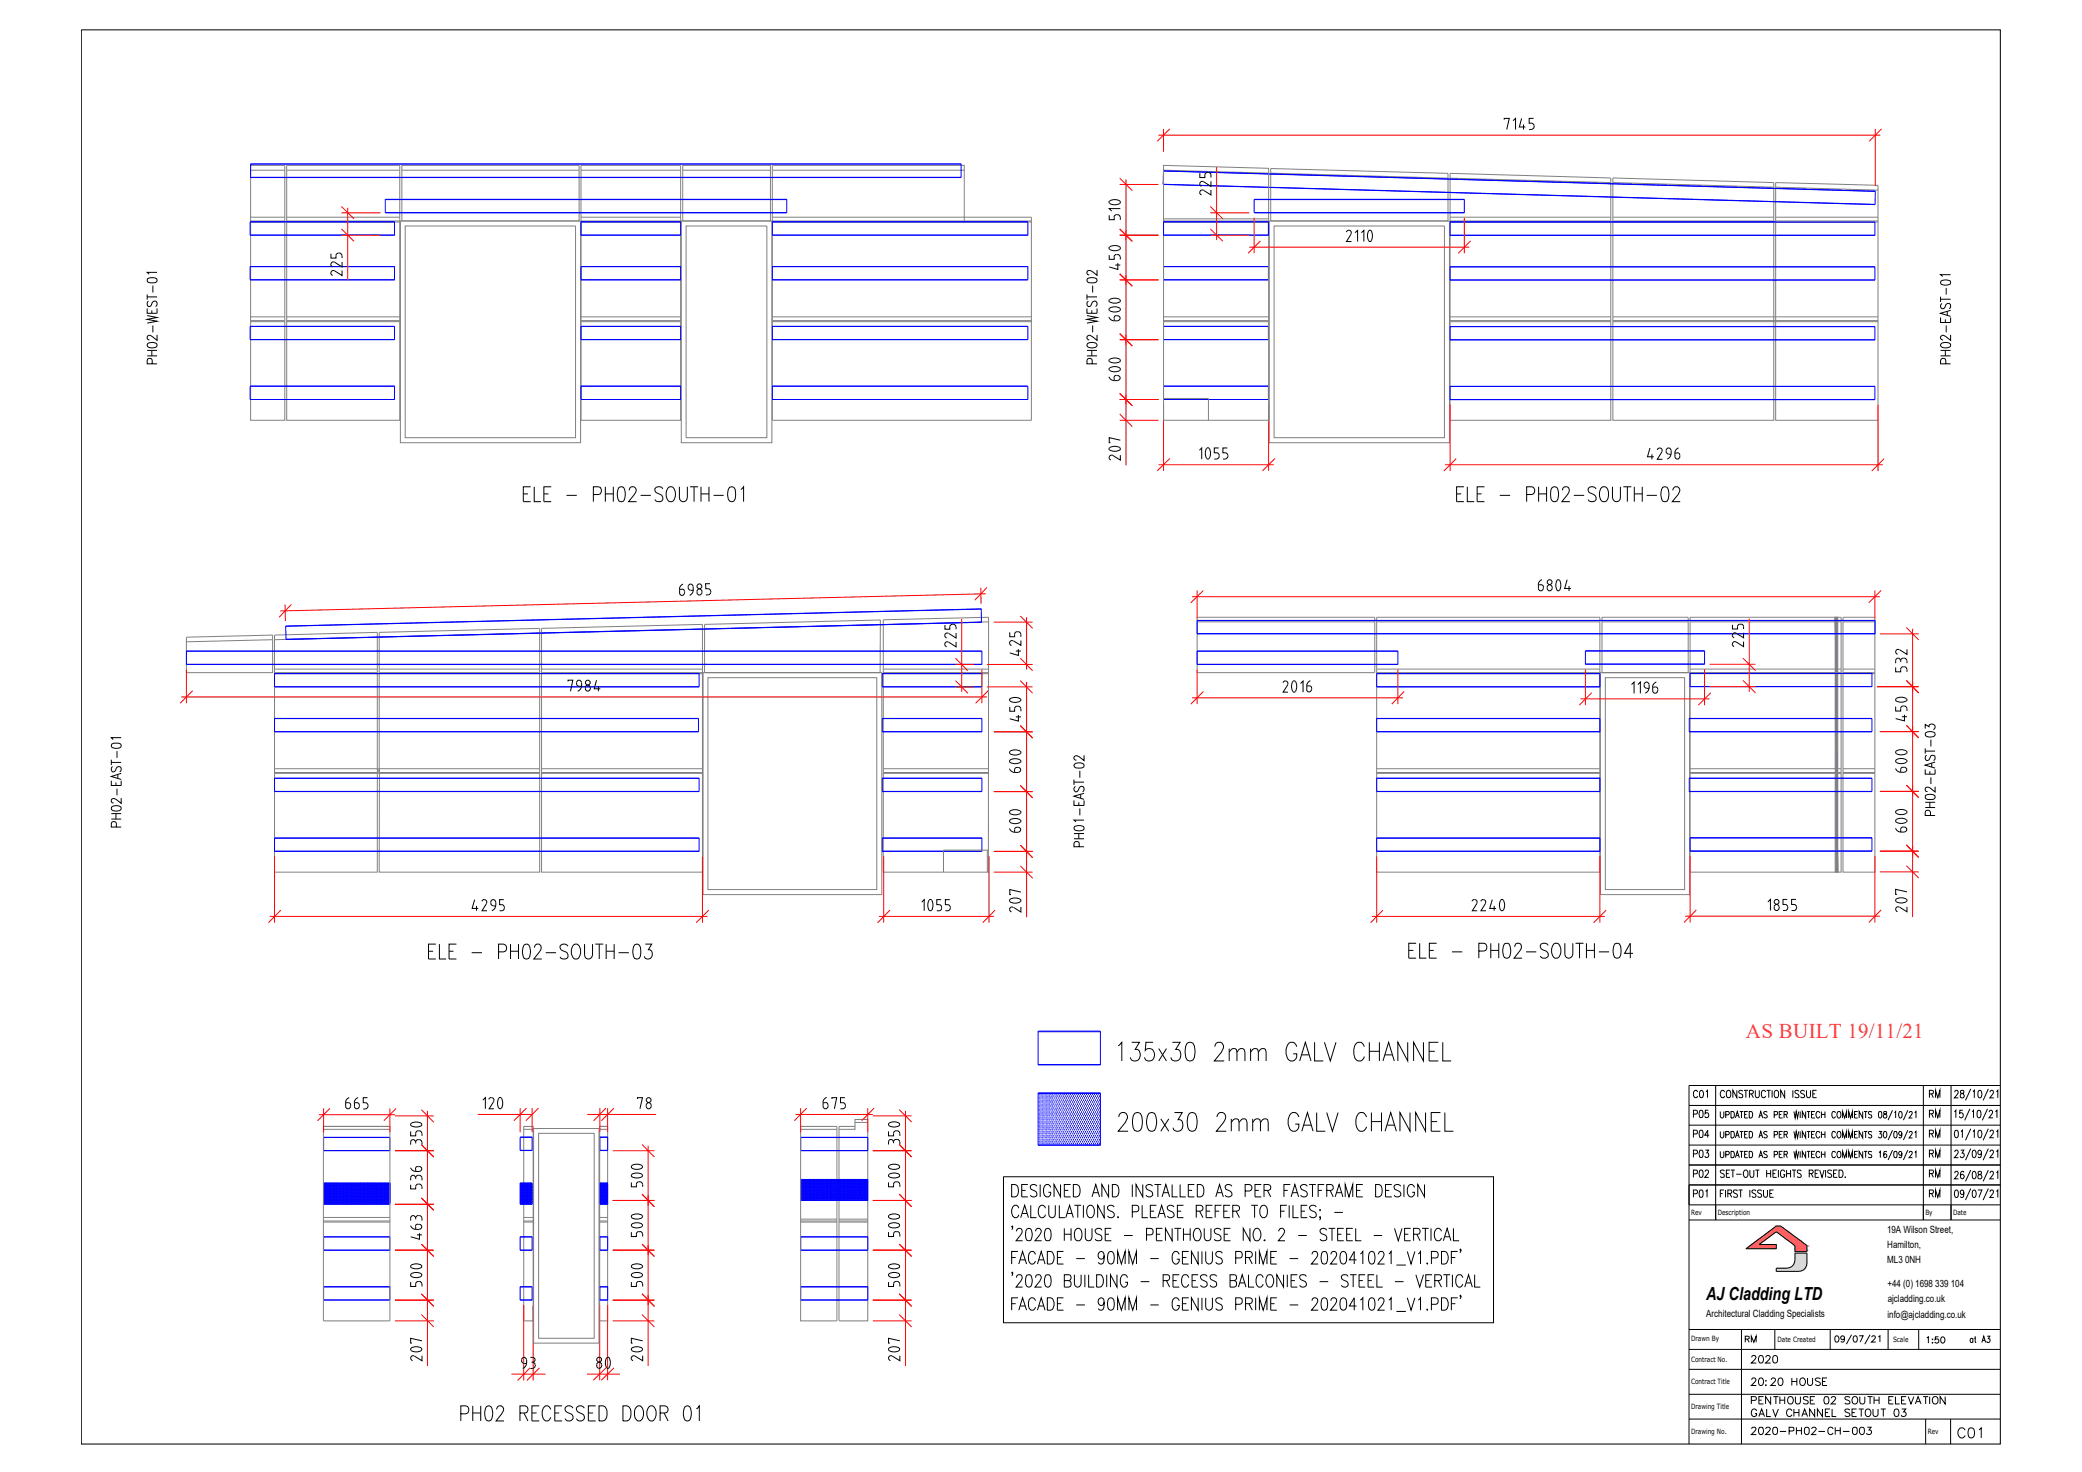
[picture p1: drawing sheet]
<svg xmlns="http://www.w3.org/2000/svg" width="420mm" height="297mm" viewBox="0 0 420 297" stroke-linecap="round" stroke-linejoin="round" font-family="sans-serif">
<defs><g id="words">
<text font-size="7.5" x="224.7" y="229.7">200x30 2mm GALV CHANNEL</text>
<text font-size="7.1" x="224.7" y="215.2">135x30 2mm GALV CHANNEL</text>
<text font-size="6.6" x="283.3" y="194.7">ELE - PH02-SOUTH-04</text>
<g font-size="6.2">
<text x="104.8" y="102.3">ELE - PH02-SOUTH-01</text>
<text x="293.2" y="102.3">ELE - PH02-SOUTH-02</text>
<text x="85.7" y="194.7">ELE - PH02-SOUTH-03</text>
<text x="92.1" y="287.9">PH02 RECESSED DOOR 01</text>
</g>
<text font-size="5.3" x="394.4" y="291.4">C01</text>
<g font-size="4.9">
<text x="340.8" y="234.9">P03</text>
<text x="388.4" y="234.9">RM</text>
</g>
<g font-size="4.4">
<text x="340.8" y="226.8">P05</text>
<text x="340.8" y="222.6">C01</text>
<text x="388.4" y="226.8">RM</text>
<text x="388.4" y="222.6">RM</text>
<text x="340.8" y="230.7">P04</text>
<text x="388.4" y="230.7">RM</text>
<text x="340.8" y="238.8">P02</text>
<text x="388.4" y="238.8">RM</text>
<text x="340.8" y="242.7">P01</text>
<text x="388.4" y="242.7">RM</text>
<text x="352.4" y="276.2">2020</text>
<text x="352.4" y="280.8">20:20 HOUSE</text>
<text x="352.4" y="290.7">2020-PH02-CH-003</text>
</g>
<text font-size="4.2" fill="#ff2755" x="352.3" y="209.5">AS BUILT 19/11/21</text>
<text font-size="4" x="351.4" y="272">RM</text>
<text font-size="3.6" x="344.3" y="262.3">AJ Cladding LTD</text>
<g font-size="2">
<text x="380.8" y="248.8">19A Wilson Street,</text>
<text x="380.9" y="251.8">Hamilton,</text>
<text x="380.9" y="254.9">ML3</text>
<text x="384.4" y="254.9">0NH</text>
<text x="380.9" y="259.7">+44 (0) 1698</text>
<text x="380.9" y="262.8">ajcladding.co.uk</text>
<text x="390.5" y="259.7">339</text>
<text x="393.7" y="259.7">104</text>
<text x="344.3" y="265.8">Architectural Cladding Specialists</text>
<text x="380.9" y="265.9">info@ajcladding.co.uk</text>
</g>
<g font-size="1.5">
<text x="341.3" y="245.2">Rev</text>
<text x="346.6" y="245.2">Description</text>
<text x="388.5" y="245.1">By</text>
<text x="394.1" y="245.2">Date</text>
<text x="341.3" y="270.7">Drawn By</text>
<text x="341.3" y="274.8">Contract No.</text>
<text x="358.7" y="270.8">Date Created</text>
<text x="382" y="270.8">Scale</text>
<text x="341.3" y="279.4">Contract Title</text>
<text x="341.3" y="284.2">Drawing Title</text>
<text x="341.3" y="289.3">Drawing No.</text>
<text x="389" y="289.4">Rev</text>
</g>
</g></defs>
<!-- layer: SA-GENIUS PANELS -->
<g fill="none" stroke="#808080" stroke-width=".2">
<path d="M50.6 33.4h6.9v51.4h-6.9zM50.6 34.3h6.9M57.9 33.4h22.8v51.4h-22.8zM57.9 34.3h22.8M81.1 33.4h35.8v11.2h-35.8zM81.1 34.3h35.8M117.2 33.4h20.2v51.4h-20.2zM117.2 34.3h20.2M137.8 33.4h17.7v11.2h-17.7zM137.8 34.3h17.7M155.9 34.3h38.7M234.8 33.4l21.2 .6v50.8h-21.2z"/>
<path d="M234.8 34.3l21.2 .6M256.4 34l35.8 1v9.6h-35.8zM256.4 34.9l35.8 1.1M292.6 35l32.5 .9v48.9h-32.5zM292.6 36l32.5 .8M325.5 35.9l32.5 .9v48h-32.5zM325.5 36.8l32.5 1M358.3 36.8l20.7 .6v47.4h-20.7zM358.3 37.8l20.7 .6M50.6 44.8h6.9M50.6 44.6h6.9M50.6 43.8h6.9"/>
<path d="M57.9 44.8h22.8M57.9 44.6h22.8M57.9 43.8h22.8M117.2 44.8h20.2M117.2 44.6h20.2M117.2 43.8h20.2M155.9 43.8h52.2v41h-52.2v-51.4h38.7v11.2M155.9 44.8h52.2M155.9 44.6h52.2M234.8 44.8h21.2M234.8 44.6h21.2M234.8 44.2h21.2"/>
<path d="M292.6 44.8h32.5M292.6 44.6h32.5M292.6 43.8h32.5M325.5 44.8h32.5M325.5 44.6h32.5M325.5 43.8h32.5M358.3 44.8h20.7M358.3 44.6h20.7M358.3 43.8h20.7M50.6 64.9h6.9M50.6 64.7h6.9M50.6 63.9h6.9"/>
<path d="M57.9 64.9h22.8M57.9 64.7h22.8M57.9 63.9h22.8M117.2 64.9h20.2M117.2 64.7h20.2M117.2 63.9h20.2M155.9 64.9h52.2M155.9 64.7h52.2M155.9 63.9h52.2M234.8 64.9h21.2M234.8 64.7h21.2M234.8 63.9h21.2"/>
<path d="M292.6 64.9h32.5M292.6 64.7h32.5M292.6 63.9h32.5M325.5 64.9h53.5M325.5 64.7h53.5M325.5 63.9h53.5M234.8 80.4h9.1v4.4M37.6 128.6l17.4-.4v7.5h-17.4zM55 129.1l-17.4 .4M55.4 128.2l20.7-.6v48.4h-20.7zM55.4 135.7h20.7M55.4 135.9h20.7"/>
<path d="M55.4 135h20.7M76.1 128.6l-20.7 .5M76.5 135.7h32.4M76.5 135.9h32.4M76.5 135h32.4M108.9 127.7l-32.4 .8M109.3 126.8l32.5-.8v50h-32.5zM109.3 135.7h32.5M109.3 135.9h32.5M109.3 135h32.5M141.8 126.9l-32.5 .8M142.2 126l35.5-.9-.1 10.6h-35.4z"/>
<path d="M177.7 126l-35.5 .9M178.3 125.1l21.2-.5v51.4h-21.2zM178.3 135.7h21.2M178.3 135.9h21.2M178.3 135h21.2M199.5 125.5l-21.2 .5M241.6 124.6h35.8v11.1h-35.8zM241.6 125.5h35.8M277.8 124.6h45.1v51.4h-45.1zM277.8 135.7h45.1M277.8 135.9h45.1M277.8 125.5h45.1"/>
<path d="M277.8 135h45.1M323.3 124.6h17.4v11.1h-17.4zM323.3 125.5h17.4M341.1 124.6h30.4v51.4h-30.4zM341.1 135.7h30.4M341.1 135.9h30.4M341.1 125.5h30.4M341.1 135h30.4M371.9 124.6h6.5v51.4h-6.5zM371.9 135.7h6.5M371.9 135.9h6.5M371.9 125.5h6.5"/>
<path d="M371.9 135h6.5M55.4 155.1h20.9v1h-20.9M55.4 155.9h20.7M76.5 155.9h32.4M76.5 155.1h32.4M76.6 155.1l-.1 20.9h32.4v-49.2l-32.4 .8v28.5h32.4M109.3 155.9h32.5M109.3 156.1h32.5M109.3 155.1h32.5M178.3 155.9h21.2M178.3 156.1h21.2M178.3 155.1h21.2"/>
<path d="M277.8 155.9h45.1M277.8 156.1h45.1M277.8 155.1h45.1M341.1 155.9h30.4M341.1 156.1h30.4M341.1 155.1h30.4M371.9 155.9h6.5M371.9 156.1h6.5M371.9 155.1h6.5M199.2 171.5v4.5M199.5 171.5h-9.1v4.5M65.3 227.3h13.4v39.2h-13.4z"/>
<path d="M65.3 227.9h13.4M65.3 227.3h13.4M105.7 227.3h1.9v39.2h-1.9zM105.7 227.9h1.9M121 227.3h1.6v39.2h-1.6zM121 227.9h1.6M121 227.3h1.6M161.6 227.3h7.3v39.2h-7.3zM161.6 227.9h7.3M172.5 227.3h-3.2v39.2h5.8v-40.6h-2.6v2h-3.2M172.5 226.5h2.6M65.3 246.6h13.4"/>
<path d="M65.3 246.4h13.4M65.3 245.7h13.4M105.7 246.6h1.9M105.7 246.4h1.9M105.7 245.7h1.9M121 246.6h1.6M121 246.4h1.6M121 245.7h1.6M161.6 246.6h7.3M161.6 246.4h7.3M161.6 246h7.3M169.3 246.6h5.8"/>
<path d="M169.3 246.4h5.8M169.3 246h5.8"/>
</g>
<!-- layer: SA-WINDOWS -->
<path d="M80.8 44.6h36.4v44.7h-36.4zM81.8 45.6h34.3v42.7h-34.3zM137.5 44.6h18.3v44.7h-18.3zM138.5 45.6h16.3v42.7h-16.3zM256.1 44.6h36.4v44.7h-36.4zM257.1 45.6h34.4v42.7h-34.4zM141.9 135.7h36.1v44.8h-36.1zM142.9 136.8h34v42.7h-34zM322.9 135.7h18.1v44.8h-18.1zM324 136.8h16v42.7h-16zM107.7 227.7h13.2v43.3h-13.2zM108.7 228.7h11.2v41.4h-11.2z" fill="none" stroke="#808080" stroke-width=".2"/>
<!-- layer: TEXT -->
<g fill="none" stroke="#000" stroke-width=".2">
<path d="M29.7 59.9h2M29.7 59.4v1.1M29.8 56.2l.8-.2a.99 .99 0 0 1 1.1 .5v.2a.91 .91 0 0 1-1.1 .4l-.8-.2zM30.8 57.6v1.4M31.7 55h-2l.4 .3M219.4 59.9h2M219.4 59.4v1.1M219.4 56.2l.8-.2a1.01 1.01 0 0 1 1.2 .5v.2a.94 .94 0 0 1-1.2 .4l-.8-.2zM220.5 57.6v1.4M221.4 54.5v1.1l-1.5-1h-.3l-.2 .3v.4l.4 .2M391.6 59.9v1M391.7 56.7l.8-.2a.99 .99 0 0 1 1.1 .5v.1a1.2 1.2 0 0 1-1.6 .4l-.4-.4z"/>
<path d="M392.8 58.1v1.4M393.6 55.4h-2l.4 .4M29.7 63.7l2 .4-2 .3 2 .4-2 .4M29.7 62.2v1h2v-1M29.7 71.8h2M29.7 70.7h2M29.8 69.4a1.42 1.42 0 0 1 1.9 .2v.1a1.28 1.28 0 0 1-2 0zM30 60.8a.6 .6 0 0 0-.3 .6 .6 .6 0 0 0 .5 .5l.3-.2 .4-.9h.5a.63 .63 0 0 1 0 1.1M30.6 62.6v.6M30.6 70.7v1.1M30.7 73.4v-.7a.51 .51 0 0 0-.5-.4 .51 .51 0 0 0-.5 .4v.7h2M30.8 65.7v1.4"/>
<path d="M31.7 67.6v1.1l-1-.8a.59 .59 0 0 0-1 .1l.1 .4 .4 .2M219.4 63.7l2 .4-2 .3 2 .4-2 .4M219.4 62.2v1h2v-1M219.4 71.8h2M219.4 70.7h2M219.4 69.4a1.49 1.49 0 0 1 2 .2v.1a1.33 1.33 0 0 1-2 0zM219.7 60.8a.58 .58 0 0 0-.4 .6 .58 .58 0 0 0 .5 .5l.3-.2 .4-.8a.52 .52 0 0 1 .9 .2v.4l-.3 .4M220.3 62.6v.6M220.3 70.7v1.1M220.4 73.4v-.7a.54 .54 0 0 0-.5-.4 .54 .54 0 0 0-.5 .4v.7h2M220.5 65.7v1.4M221.4 67.6v1.1l-1-.8a.62 .62 0 0 0-1 .1v.4l.4 .2"/>
<path d="M391.6 64.1v1h2v-1M391.6 71.8h2M391.6 70.7h2M391.6 60.4h2M391.7 69.4a1.44 1.44 0 0 1 1.9 .2v.1a1.33 1.33 0 0 1-2 0zM391.9 61.2a.54 .54 0 0 0-.3 .7 .54 .54 0 0 0 .7 .3l.5-.8a.55 .55 0 0 1 .8 .1 .55 .55 0 0 1-.3 .8M392.6 64.4v.7M392.6 70.7v1.1M392.7 73.4v-.7l-.2-.3a.56 .56 0 0 0-.9 .3v.7h2M392.8 65.7v1.4M393 62.8v.8M393.6 67.6v1.1l-.9-.8a.62 .62 0 0 0-1.1 .1v.3l.5 .3"/>
<path d="M393.6 62.6l-2 .6 2 .7M22.5 157.5v1h2v-1M22.5 153.9h2M22.5 153.3v1.1M22.5 150.2l.8-.2a.91 .91 0 0 1 1.2 .4v.2a1.28 1.28 0 0 1-2 0zM22.7 154.7a.57 .57 0 0 0-.3 .6 .57 .57 0 0 0 .5 .5l.3-.2 .5-.8a.46 .46 0 0 1 .8 .3l-.1 .5-.2 .2M23.4 157.9v.6M23.6 151.6v1.3M23.6 159.1v1.4M23.8 156.3v.8M24.5 156.1l-2 .6 2 .6M24.5 148.9h-2l.3 .3"/>
<path d="M216.7 157.8h2.1M216.7 157.3v1.1M216.9 154.2a1.42 1.42 0 0 1 1.9 .2v.2a.91 .91 0 0 1-1.2 .4l-.7-.2-.2-.2zM217 158.7a.63 .63 0 0 0 0 1.1l.5-.2 .5-.8 .5-.1a.63 .63 0 0 1 0 1.1M217.9 155.5v1.4M218.8 152.4v1.1l-1-.8-.7-.2-.4 .3v.3l.2 .2 .3 .1M388.5 155.3v.9h2v-.9M388.5 147v-.8l.8 .5a.59 .59 0 0 1 .9-.5 .59 .59 0 0 1-.1 1M388.5 151.6h2M388.5 151v1.1M388.6 147.9a1.42 1.42 0 0 1 1.9 .2v.2a1.28 1.28 0 0 1-2 0zM388.8 152.4a.52 .52 0 0 0-.3 .7 .52 .52 0 0 0 .7 .3l.4-.7a.49 .49 0 0 1 .5-.3 .49 .49 0 0 1 .4 .4l-.1 .5-.2 .2"/>
<path d="M389.5 155.6v.6M389.7 149.2v1.4M389.7 156.9v1.3M389.8 154v.8M390.5 158.8v1l-1.2-.9h-.6l-.2 .5 .2 .3h.3M390.5 153.8l-2 .6 2 .6M22.5 165.3h2M22.5 164.2h2M22.5 162.8a1.42 1.42 0 0 1 2 .2v.2a1.28 1.28 0 0 1-2 0zM23.4 164.2v1.1M23.5 166.9v-.7a.52 .52 0 0 0-.5-.4 .52 .52 0 0 0-.5 .4v.7h2M24.5 161.1v1l-1-.8a.54 .54 0 0 0-.8-.1 .54 .54 0 0 0-.1 .8h.3"/>
<path d="M216.7 161.5v1h2.1v-1M216.7 169.3h2.1M216.7 168.2h2.1M216.9 166.8l.7-.2a.99 .99 0 0 1 1.2 .5v.1a1.2 1.2 0 0 1-1.7 .4l-.4-.4zM217.7 161.9v.6M217.7 168.2v1.1M217.8 170.9l-.1-1-.3-.1a.56 .56 0 0 0-.7 .4v.7h2.1M217.9 163.1v1.4M218.1 160.3v.8M218.8 165.5h-2.1l.4 .4M218.8 160.1l-2.1 .6 2.1 .6M388.5 163h2"/>
<path d="M388.5 161.9h2M388.6 160.5l.8-.2a.99 .99 0 0 1 1.1 .5v.1a.91 .91 0 0 1-1.1 .4l-.8-.2zM389.5 161.9v1.1M389.6 164.6v-.7a.55 .55 0 0 0-.5-.4 .55 .55 0 0 0-.6 .4v.7h2"/>
</g>
<!-- layer: C-CHANNEL -->
<g fill="none" stroke="#00f" stroke-width=".2">
<path d="M50.6 33.1h143.4v2.7h-143.4zM50.6 35.8h143.4M234.7 37.2l143.7 4M378.4 38.6l-143.6-4.1-.1 2.7 143.7 4.1M378.4 38.6v2.7M50.5 44.8h29.1v2.7h-29.1zM50.5 53.8h29.1v2.7h-29.1zM50.5 56.4h29.1M50.5 53.8h29.1M50.5 47.4h29.1M77.8 40.2h81v2.7h-81zM77.8 42.9h81"/>
<path d="M77.8 40.3h81M117.2 53.8h20.2v2.7h-20.2zM117.2 56.4h20.2M117.2 53.8h20.2M117.2 44.8h20.2v2.7h-20.2zM117.2 47.4h20.2M155.9 53.8h51.5v2.7h-51.5zM155.9 56.4h51.5M155.9 53.8h51.5M155.9 44.8h51.5v2.7h-51.5zM155.9 47.4h51.5M234.8 53.8h21.2v2.7h-21.2z"/>
<path d="M234.8 56.4h21.2M234.8 53.8h21.2M234.8 44.8h21.2v2.7h-21.2zM234.8 47.4h21.2M253.1 40.2h42.4v2.7h-42.4zM253.1 42.9h42.4M253.1 40.3h42.4M292.6 53.8h85.8v2.7h-85.8zM292.6 44.8h85.8v2.7h-85.8zM292.6 53.9h85.8M292.6 47.5h85.8M292.6 44.8h85.8"/>
<path d="M50.5 77.9h29.1v2.7h-29.1zM50.5 65.8h29.1v2.8h-29.1zM50.5 77.9h29.1M50.5 68.5h29.1M50.5 65.9h29.1M117.2 77.9h20.2v2.7h-20.2zM117.2 77.9h20.2M117.2 65.8h20.2v2.8h-20.2zM117.2 68.5h20.2M117.2 65.9h20.2M155.9 77.9h51.5v2.7h-51.5zM155.9 77.9h51.5"/>
<path d="M155.9 65.8h51.5v2.8h-51.5zM155.9 68.5h51.5M155.9 65.9h51.5M234.8 77.9h21.2v2.7h-21.2zM234.8 77.9h21.2M234.8 65.8h21.2v2.8h-21.2zM234.8 68.5h21.2M234.8 65.9h21.2M292.6 77.9h85.8v2.8h-85.8zM292.6 68.6h85.8M292.6 65.9h85.8v2.7h-85.8zM292.6 78h85.8"/>
<path d="M292.6 65.9h85.8M292.6 80.6h85.8M37.6 131.4h160.5v2.7h-160.5zM37.6 134h160.5M37.6 131.4h160.5M55.4 135.9h85.7v2.7h-85.7zM55.4 135.9h85.7M178 135.9h20.1v2.7h-20.1zM178 135.9h20.1M198 122.9l-140.4 3.5M198.1 125.5l-140.4 3.5M198.1 125.6l-.1-2.7-140.4 3.4 .1 2.7"/>
<path d="M241.6 125.2h136.8v2.7h-136.8zM241.6 131.4h40.5v2.7h-40.5zM241.6 134h40.5M241.6 131.4h40.5M241.6 127.9h136.8M241.6 125.2h136.8M277.8 135.9h45.1v2.7h-45.1zM277.8 135.9h45.1M319.9 131.3h24.1v2.7h-24.1zM319.9 131.4h24.1M319.9 134h24.1M341.1 135.9h36.7v2.7h-36.7z"/>
<path d="M341.1 135.9h36.7M341.1 138.5h36.7M55.4 157h85.7v2.7h-85.7zM55.4 145h85.6v2.7h-85.6zM55.4 159.7h85.7M55.4 157.1h85.7M55.4 147.6h85.6M55.4 145h85.6M178 157h20.1v2.7h-20.1zM178 159.7h20.1M178 157.1h20.1M178 145h20.1v2.7h-20.1z"/>
<path d="M178 147.6h20.1M178 145h20.1M277.8 157h45.1v2.7h-45.1zM277.8 159.7h45.1M277.8 157.1h45.1M277.8 145h45.1v2.7h-45.1zM277.8 147.6h45.1M277.8 145h45.1M340.9 157h36.9v2.7h-36.9zM340.9 159.7h36.9M340.9 157.1h36.9M340.9 145h36.9v2.7h-36.9z"/>
<path d="M340.9 147.6h36.9M340.9 145h36.9M55.4 169.1h85.7v2.7h-85.7zM55.4 171.8h85.7M178 169.1h20.1v2.7h-20.1zM178 171.8h20.1M277.8 169.1h45.1v2.7h-45.1zM277.8 171.8h45.1M341.1 169.1h36.7v2.6h-36.7zM341.1 169.1h36.7M209.5 208.1h12.6v6.8h-12.6zM209.5 214.8h12.6"/>
<path d="M209.5 208.2h12.6M65.3 238.8h13.4v4.2h-13.4zM65.3 229.5h13.4v2.7h-13.4zM65.3 238.8h13.4M65.3 232.2h13.4M65.3 229.5h13.4M65.3 239.4h.1M65.3 239.1h.1M65.3 239.7h.1M65.4 239.2h.1M65.4 238.9h.1M65.4 239.9h.1"/>
<path d="M65.4 239.5h.1M65.5 239.4h.1M65.5 239.1h.1M65.5 239.7h.1M65.6 239.2h.1M65.6 238.9h.1M65.6 239.9h.1M65.6 239.5h.1M65.7 239.4h.1M65.7 239.1h.1M65.7 239.7h.1M65.8 239.2h.1"/>
<path d="M65.8 238.9h.1M65.8 239.9h.1M65.8 239.5h.1M65.8 239.4h.1M65.8 239.1h.1M65.8 239.7h.1M65.9 239.2h.1M65.9 238.9h.1M65.9 239.9h.1M65.9 239.5h.1M66 239.1h.1M66 239.7h.1"/>
<path d="M66 239.4h.1M66.1 239.2h.1M66.1 238.9h.1M66.1 239.9h.1M66.1 239.5h.1M66.2 239.1h.1M66.2 239.7h.1M66.2 239.4h.1M66.2 239.2h.1M66.2 238.9h.1M66.2 239.9h.1M66.2 239.5h.1"/>
<path d="M66.3 239.1h.1M66.3 239.7h.1M66.3 239.4h.1M66.4 239.2h.1M66.4 238.9h.1M66.4 239.9h.1M66.4 239.5h.1M66.5 239.1h.1M66.5 239.7h.1M66.5 239.4h.1M66.5 239.2h.1M66.5 238.9h.1"/>
<path d="M66.5 239.9h.1M66.5 239.5h.1M66.6 239.1h.1M66.6 239.7h.1M66.6 239.4h.1M66.7 239.2h.1M66.7 238.9h.1M66.7 239.5h.1M66.7 239.9h.1M66.8 239.1h.1M66.8 239.7h.1M66.8 239.4h.1"/>
<path d="M66.9 239.2h.1M66.9 238.9h.1M66.9 239.5h.1M66.9 239.9h.1M67 239.1h.1M67 239.7h.1M67 239.4h.1M67 239.2h.1M67 238.9h.1M67 239.5h.1M67 239.9h.1M67.1 239.1h.1"/>
<path d="M67.1 239.7h.1M67.1 239.4h.1M67.2 239.2h.1M67.2 238.9h.1M67.2 239.5h.1M67.2 239.9h.1M67.3 239.1h.1M67.3 239.7h.1M67.3 239.4h.1M67.3 239.2h.1M67.3 238.9h.1M67.3 239.5h.1"/>
<path d="M67.3 239.9h.1M67.4 239.1h.1M67.4 239.7h.1M67.4 239.4h.1M67.5 239.2h.1M67.5 238.9h.1M67.5 239.5h.1M67.5 239.9h.1M67.6 239.1h.1M67.6 239.7h.1M67.6 239.4h.1M67.7 239.2h.1"/>
<path d="M67.7 238.9h.1M67.7 239.5h.1M67.7 239.9h.1M67.8 239.1h.1M67.8 239.7h.1M67.8 239.4h.1M67.8 239.2h.1M67.8 238.9h.1M67.8 239.5h.1M67.8 239.9h.1M67.9 239.1h.1M67.9 239.7h.1"/>
<path d="M67.9 239.4h.1M68 239.2h.1M68 238.9h.1M68 239.5h.1M68 239.9h.1M68.1 239.1h.1M68.1 239.7h.1M68.1 239.4h.1M68.1 239.2h.1M68.1 238.9h.1M68.1 239.5h.1M68.1 239.9h.1"/>
<path d="M68.2 239.1h.1M68.2 239.7h.1M68.2 239.4h.1M68.3 239.2h.1M68.3 238.9h.1M68.3 239.5h.1M68.3 239.9h.1M68.4 239.1h.1M68.4 239.7h.1M68.4 239.4h.1M68.5 239.2h.1M68.5 238.9h.1"/>
<path d="M68.5 239.5h.1M68.5 239.9h.1M68.6 239.1h.1M68.6 239.7h.1M68.6 239.4h.1M68.6 239.2h.1M68.6 238.9h.1M68.6 239.5h.1M68.6 239.9h.1M68.7 239.1h.1M68.7 239.7h.1M68.7 239.4h.1"/>
<path d="M68.8 239.2h.1M68.8 238.9h.1M68.8 239.5h.1M68.8 239.9h.1M68.9 239.1h.1M68.9 239.7h.1M68.9 239.4h.1M68.9 239.2h.1M68.9 238.9h.1M68.9 239.5h.1M68.9 239.9h.1M69 239.1h.1"/>
<path d="M69 239.7h.1M69 239.4h.1M69.1 239.2h.1M69.1 238.9h.1M69.1 239.5h.1M69.1 239.9h.1M69.2 239.1h.1M69.2 239.7h.1M69.2 239.4h.1M69.3 239.2h.1M69.3 238.9h.1M69.3 239.5h.1"/>
<path d="M69.3 239.9h.1M69.3 239.1h.1M69.3 239.7h.1M69.3 239.4h.1M69.4 239.2h.1M69.4 238.9h.1M69.4 239.5h.1M69.4 239.9h.1M69.5 239.1h.1M69.5 239.7h.1M69.5 239.4h.1M69.6 239.2h.1"/>
<path d="M69.6 238.9h.1M69.6 239.5h.1M69.6 239.9h.1M69.7 239.1h.1M69.7 239.7h.1M69.7 239.4h.1M69.8 239.2h.1M69.8 238.9h.1M69.8 239.5h.1M69.8 239.9h.1M69.8 239.1h.1M69.8 239.7h.1"/>
<path d="M69.8 239.4h.1M69.9 239.2h.1M69.9 238.9h.1M69.9 239.5h.1M69.9 239.9h.1M70 239.1h.1M70 239.7h.1M70 239.4h.1M70 239.2h.1M70 238.9h.1M70 239.5h.1M70 239.9h.1"/>
<path d="M70.1 239.1h.1M70.1 239.7h.1M70.1 239.4h.1M70.2 239.2h.1M70.2 238.9h.1M70.2 239.5h.1M70.2 239.9h.1M70.3 239.1h.1M70.3 239.7h.1M70.3 239.4h.1M70.4 239.2h.1M70.4 238.9h.1"/>
<path d="M70.4 239.5h.1M70.4 239.9h.1M70.5 239.1h.1M70.5 239.7h.1M70.5 239.4h.1M70.6 239.2h.1M70.6 238.9h.1M70.6 239.5h.1M70.6 239.9h.1M70.6 239.1h.1M70.6 239.7h.1M70.6 239.4h.1"/>
<path d="M70.7 239.2h.1M70.7 238.9h.1M70.7 239.5h.1M70.7 239.9h.1M70.8 239.1h.1M70.8 239.7h.1M70.8 239.4h.1M70.9 239.2h.1M70.9 238.9h.1M70.9 239.5h.1M70.9 239.9h.1M70.9 239.1h.1"/>
<path d="M70.9 239.7h.1M70.9 239.4h.1M71 239.2h.1M71 238.9h.1M71 239.5h.1M71 239.9h.1M71.1 239.1h.1M71.1 239.7h.1M71.1 239.4h.1M71.2 239.2h.1M71.2 238.9h.1M71.2 239.5h.1"/>
<path d="M71.2 239.9h.1M71.3 239.1h.1M71.3 239.7h.1M71.3 239.4h.1M71.4 239.2h.1M71.4 238.9h.1M71.4 239.5h.1M71.4 239.9h.1M71.4 239.1h.1M71.4 239.7h.1M71.4 239.4h.1M71.5 239.2h.1"/>
<path d="M71.5 238.9h.1M71.5 239.5h.1M71.5 239.9h.1M71.6 239.1h.1M71.6 239.7h.1M71.6 239.4h.1M71.7 239.2h.1M71.7 238.9h.1M71.7 239.5h.1M71.7 239.9h.1M71.7 239.1h.1M71.7 239.7h.1"/>
<path d="M71.7 239.4h.1M71.8 239.2h.1M71.8 238.9h.1M71.8 239.5h.1M71.8 239.9h.1M71.9 239.1h.1M71.9 239.7h.1M71.9 239.4h.1M72 239.2h.1M72 238.9h.1M72 239.5h.1M72 239.9h.1"/>
<path d="M72 239.1h.1M72 239.7h.1M72 239.4h.1M72.1 239.2h.1M72.1 238.9h.1M72.1 239.5h.1M72.1 239.9h.1M72.2 239.1h.1M72.2 239.7h.1M72.2 239.4h.1M72.3 239.2h.1M72.3 238.9h.1"/>
<path d="M72.3 239.5h.1M72.3 239.9h.1M72.4 239.1h.1M72.4 239.7h.1M72.4 239.4h.1M72.5 239.2h.1M72.5 238.9h.1M72.5 239.5h.1M72.5 239.9h.1M72.5 239.1h.1M72.5 239.7h.1M72.5 239.4h.1"/>
<path d="M72.6 239.2h.1M72.6 238.9h.1M72.6 239.5h.1M72.6 239.9h.1M72.7 239.1h.1M72.7 239.7h.1M72.7 239.4h.1M72.8 239.2h.1M72.8 238.9h.1M72.8 239.5h.1M72.8 239.9h.1M72.8 239.1h.1"/>
<path d="M72.8 239.7h.1M72.8 239.4h.1M72.9 239.2h.1M72.9 238.9h.1M72.9 239.5h.1M72.9 239.9h.1M73 239.1h.1M73 239.7h.1M73 239.4h.1M73.1 239.2h.1M73.1 238.9h.1M73.1 239.5h.1"/>
<path d="M73.1 239.9h.1M73.2 239.1h.1M73.2 239.7h.1M73.2 239.4h.1M73.3 239.2h.1M73.3 238.9h.1M73.3 239.5h.1M73.3 239.9h.1M73.3 239.1h.1M73.3 239.7h.1M73.3 239.4h.1M73.4 239.2h.1"/>
<path d="M73.4 238.9h.1M73.4 239.5h.1M73.4 239.9h.1M73.5 239.1h.1M73.5 239.7h.1M73.5 239.4h.1M73.6 239.2h.1M73.6 238.9h.1M73.6 239.5h.1M73.6 239.9h.1M73.6 239.1h.1M73.6 239.7h.1"/>
<path d="M73.6 239.4h.1M73.7 239.2h.1M73.7 238.9h.1M73.7 239.5h.1M73.7 239.9h.1M73.8 239.1h.1M73.8 239.7h.1M73.8 239.4h.1M73.9 239.2h.1M73.9 238.9h.1M73.9 239.5h.1M73.9 239.9h.1"/>
<path d="M74 239.1h.1M74 239.7h.1M74 239.4h.1M74.1 239.2h.1M74.1 238.9h.1M74.1 239.5h.1M74.1 239.9h.1M74.1 239.1h.1M74.1 239.7h.1M74.1 239.4h.1M74.2 239.2h.1M74.2 238.9h.1"/>
<path d="M74.2 239.5h.1M74.2 239.9h.1M74.3 239.1h.1M74.3 239.7h.1M74.3 239.4h.1M74.4 239.2h.1M74.4 238.9h.1M74.4 239.5h.1M74.4 239.9h.1M74.5 239.1h.1M74.5 239.7h.1M74.5 239.4h.1"/>
<path d="M74.5 239.2h.1M74.5 238.9h.1M74.5 239.5h.1M74.5 239.9h.1M74.6 239.1h.1M74.6 239.7h.1M74.6 239.4h.1M74.7 239.2h.1M74.7 238.9h.1M74.7 239.5h.1M74.7 239.9h.1M74.8 239.1h.1"/>
<path d="M74.8 239.7h.1M74.8 239.4h.1M74.8 239.2h.1M74.8 238.9h.1M74.8 239.5h.1M74.8 239.9h.1M74.9 239.1h.1M74.9 239.7h.1M74.9 239.4h.1M75 239.2h.1M75 238.9h.1M75 239.5h.1"/>
<path d="M75 239.9h.1M75.1 239.1h.1M75.1 239.7h.1M75.1 239.4h.1M75.2 239.2h.1M75.2 238.9h.1M75.2 239.5h.1M75.2 239.9h.1M75.3 239.1h.1M75.3 239.7h.1M75.3 239.4h.1M75.3 239.2h.1"/>
<path d="M75.3 238.9h.1M75.3 239.5h.1M75.3 239.9h.1M75.4 239.1h.1M75.4 239.7h.1M75.4 239.4h.1M75.5 239.2h.1M75.5 238.9h.1M75.5 239.5h.1M75.5 239.9h.1M75.6 239.1h.1M75.6 239.7h.1"/>
<path d="M75.6 239.4h.1M75.6 239.2h.1M75.6 238.9h.1M75.6 239.5h.1M75.6 239.9h.1M75.7 239.1h.1M75.7 239.7h.1M75.7 239.4h.1M75.8 239.2h.1M75.8 238.9h.1M75.8 239.5h.1M75.8 239.9h.1"/>
<path d="M75.9 239.1h.1M75.9 239.7h.1M75.9 239.4h.1M76 239.2h.1M76 238.9h.1M76 239.5h.1M76 239.9h.1M76.1 239.1h.1M76.1 239.7h.1M76.1 239.4h.1M76.1 239.2h.1M76.1 238.9h.1"/>
<path d="M76.1 239.5h.1M76.1 239.9h.1M76.2 239.1h.1M76.2 239.7h.1M76.2 239.4h.1M76.3 239.2h.1M76.3 238.9h.1M76.3 239.5h.1M76.3 239.9h.1M76.4 239.1h.1M76.4 239.7h.1M76.4 239.4h.1"/>
<path d="M76.4 239.2h.1M76.4 238.9h.1M76.4 239.5h.1M76.4 239.9h.1M76.5 239.1h.1M76.5 239.7h.1M76.5 239.4h.1M76.6 239.2h.1M76.6 238.9h.1M76.6 239.5h.1M76.6 239.9h.1M76.7 239.1h.1"/>
<path d="M76.7 239.7h.1M76.7 239.4h.1M76.8 239.2h.1M76.8 238.9h.1M76.8 239.5h.1M76.8 239.9h.1M76.9 239.1h.1M76.9 239.7h.1M76.9 239.4h.1M76.9 239.2h.1M76.9 238.9h.1M76.9 239.5h.1"/>
<path d="M76.9 239.9h.1M77 239.1h.1M77 239.7h.1M77 239.4h.1M77.1 239.2h.1M77.1 238.9h.1M77.1 239.5h.1M77.1 239.9h.1M77.2 239.1h.1M77.2 239.7h.1M77.2 239.4h.1M77.2 239.2h.1"/>
<path d="M77.2 238.9h.1M77.2 239.5h.1M77.2 239.9h.1M77.3 239.1h.1M77.3 239.7h.1M77.3 239.4h.1M77.4 239.2h.1M77.4 238.9h.1M77.4 239.5h.1M77.4 239.9h.1M77.5 239.1h.1M77.5 239.7h.1"/>
<path d="M77.5 239.4h.1M77.6 239.2h.1M77.6 238.9h.1M77.6 239.5h.1M77.6 239.9h.1M77.6 239.1h.1M77.6 239.7h.1M77.6 239.4h.1M77.7 239.2h.1M77.7 238.9h.1M77.7 239.5h.1M77.7 239.9h.1"/>
<path d="M77.8 239.1h.1M77.8 239.7h.1M77.8 239.4h.1M77.9 239.2h.1M77.9 238.9h.1M77.9 239.5h.1M77.9 239.9h.1M78 239.1h.1M78 239.7h.1M78 239.4h.1M78 239.2h.1M78 238.9h.1"/>
<path d="M78 239.5h.1M78 239.9h.1M78.1 239.1h.1M78.1 239.7h.1M78.1 239.4h.1M78.2 239.2h.1M78.2 238.9h.1M78.2 239.5h.1M78.2 239.9h.1M78.3 239.1h.1M78.3 239.7h.1M78.3 239.4h.1"/>
<path d="M78.3 239.2h.1M78.3 238.9h.1M78.3 239.5h.1M78.3 239.9h.1M78.4 239.1h.1M78.4 239.7h.1M78.4 239.4h.1M78.5 239.2h.1M78.5 238.9h.1M78.5 239.5h.1M78.5 239.9h.1M78.6 239.1h.1"/>
<path d="M78.6 239.7h.1M78.6 239.4h.1M78.7 239.2h.1M78.7 238.9h.1M78.7 239.5h.1M78.7 239.9h.1M105 238.8h2.4v4.2h-2.4zM105 238.8h2.4M105 229.5h2.4v2.7h-2.4zM105 229.5h2.4M105 232.1h2.4M105 239.9h.1"/>
<path d="M105 239.5h.1M105 239.2h.1M105 238.9h.1M105.1 239.7h.1M105.1 239.4h.1M105.1 239.1h.1M105.2 239.9h.1M105.2 239.5h.1M105.2 239.2h.1M105.2 238.9h.1M105.3 239.7h.1M105.3 239.4h.1"/>
<path d="M105.3 239.1h.1M105.4 239.9h.1M105.4 239.5h.1M105.4 239.2h.1M105.4 238.9h.1M105.4 239.7h.1M105.4 239.4h.1M105.4 239.1h.1M105.5 239.9h.1M105.5 239.5h.1M105.5 239.2h.1M105.5 238.9h.1"/>
<path d="M105.6 239.7h.1M105.6 239.4h.1M105.6 239.1h.1M105.7 239.9h.1M105.7 239.5h.1M105.7 239.2h.1M105.7 238.9h.1M105.7 239.7h.1M105.7 239.4h.1M105.7 239.1h.1M105.8 239.9h.1M105.8 239.5h.1"/>
<path d="M105.8 239.2h.1M105.8 238.9h.1M105.9 239.7h.1M105.9 239.4h.1M105.9 239.1h.1M106 239.9h.1M106 239.5h.1M106 239.2h.1M106 238.9h.1M106.1 239.7h.1M106.1 239.4h.1M106.1 239.1h.1"/>
<path d="M106.2 239.9h.1M106.2 239.5h.1M106.2 239.2h.1M106.2 238.9h.1M106.2 239.7h.1M106.2 239.4h.1M106.2 239.1h.1M106.3 239.9h.1M106.3 239.5h.1M106.3 239.2h.1M106.3 238.9h.1M106.4 239.7h.1"/>
<path d="M106.4 239.4h.1M106.4 239.1h.1M106.5 239.9h.1M106.5 239.5h.1M106.5 239.2h.1M106.5 238.9h.1M106.5 239.7h.1M106.5 239.4h.1M106.5 239.1h.1M106.6 239.9h.1M106.6 239.5h.1M106.6 239.2h.1"/>
<path d="M106.6 238.9h.1M106.7 239.7h.1M106.7 239.4h.1M106.7 239.1h.1M106.8 239.9h.1M106.8 239.5h.1M106.8 239.2h.1M106.8 238.9h.1M106.9 239.7h.1M106.9 239.4h.1M106.9 239.1h.1M107 239.9h.1"/>
<path d="M107 239.5h.1M107 239.2h.1M107 238.9h.1M107 239.7h.1M107 239.4h.1M107 239.1h.1M107.1 239.9h.1M107.1 239.5h.1M107.1 239.2h.1M107.1 238.9h.1M107.2 239.7h.1M107.2 239.4h.1"/>
<path d="M107.2 239.1h.1M107.3 239.9h.1M107.3 239.5h.1M107.3 239.2h.1M107.3 238.9h.1M107.3 239.7h.1M107.3 239.4h.1M107.3 239.1h.1M121.1 238.8h1.5v4.2h-1.5zM121.1 238.8h1.5M121.1 229.5h1.5v2.7h-1.5zM121.1 229.5h1.5"/>
<path d="M121.1 232.1h1.5M121.1 239.7h.1M121.1 239.4h.1M121.1 239.1h.1M121.2 239.9h.1M121.2 239.5h.1M121.2 239.2h.1M121.2 238.9h.1M121.2 239.7h.1M121.2 239.4h.1M121.2 239.1h.1M121.3 239.9h.1"/>
<path d="M121.3 239.5h.1M121.3 239.2h.1M121.3 238.9h.1M121.4 239.7h.1M121.4 239.4h.1M121.4 239.1h.1M121.5 239.9h.1M121.5 239.5h.1M121.5 239.2h.1M121.5 238.9h.1M121.6 239.7h.1M121.6 239.4h.1"/>
<path d="M121.6 239.1h.1M121.7 239.9h.1M121.7 239.5h.1M121.7 239.2h.1M121.7 238.9h.1M121.7 239.7h.1M121.7 239.4h.1M121.7 239.1h.1M121.8 239.9h.1M121.8 239.5h.1M121.8 239.2h.1M121.8 238.9h.1"/>
<path d="M121.9 239.7h.1M121.9 239.4h.1M121.9 239.1h.1M121.9 239.9h.1M121.9 239.5h.1M121.9 239.2h.1M121.9 238.9h.1M122 239.7h.1M122 239.4h.1M122 239.1h.1M122.1 239.9h.1M122.1 239.5h.1"/>
<path d="M122.1 239.2h.1M122.1 238.9h.1M122.2 239.7h.1M122.2 239.4h.1M122.2 239.1h.1M122.3 239.9h.1M122.3 239.5h.1M122.3 239.2h.1M122.3 238.9h.1M122.4 239.7h.1M122.4 239.4h.1M122.4 239.1h.1"/>
<path d="M122.5 239.9h.1M122.5 239.5h.1M122.5 239.2h.1M122.5 238.9h.1M122.5 239.7h.1M122.5 239.4h.1M122.5 239.1h.1M122.6 239.9h.1M122.6 239.5h.1M122.6 239.2h.1M122.6 238.9h.1M161.6 238.6h.1"/>
<path d="M161.6 238.3h.1M161.6 239h.1M161.6 239.6h.1M161.6 239.3h.1M161.6 239.9h.1M161.6 229.5h13.5v2.7h-13.5zM161.6 232.2h13.5M161.6 229.5h13.5M161.6 238h13.5v4.2h-13.5zM161.6 238.1h13.5M161.7 238.5h.1M161.7 238.2h.1"/>
<path d="M161.7 239.1h.1M161.7 238.8h.1M161.7 239.5h.1M161.7 239.7h.1M161.7 238.3h.1M161.7 239h.1M161.7 238.6h.1M161.7 239.6h.1M161.7 239.3h.1M161.7 239.9h.1M161.8 238.5h.1M161.8 238.2h.1"/>
<path d="M161.8 239.1h.1M161.8 238.8h.1M161.8 239.5h.1M161.8 239.7h.1M161.9 238.3h.1M161.9 239h.1M161.9 238.6h.1M161.9 239.6h.1M161.9 239.3h.1M161.9 239.9h.1M162 238.5h.1M162 238.2h.1"/>
<path d="M162 238.8h.1M162 239.5h.1M162 239.1h.1M162 239.7h.1M162.1 238.3h.1M162.1 239h.1M162.1 238.6h.1M162.1 239.3h.1M162.1 239.9h.1M162.1 239.6h.1M162.1 238.5h.1M162.1 238.2h.1"/>
<path d="M162.1 238.8h.1M162.1 239.5h.1M162.1 239.1h.1M162.1 239.7h.1M162.2 238.3h.1M162.2 239h.1M162.2 238.6h.1M162.2 239.3h.1M162.2 239.9h.1M162.2 239.6h.1M162.3 238.5h.1M162.3 238.2h.1"/>
<path d="M162.3 238.8h.1M162.3 239.5h.1M162.3 239.1h.1M162.3 239.7h.1M162.4 238.3h.1M162.4 239h.1M162.4 238.6h.1M162.4 239.3h.1M162.4 239.9h.1M162.4 239.6h.1M162.5 238.5h.1M162.5 238.2h.1"/>
<path d="M162.5 238.8h.1M162.5 239.5h.1M162.5 239.1h.1M162.5 239.7h.1M162.5 238.3h.1M162.5 239h.1M162.5 238.6h.1M162.5 239.3h.1M162.5 239.9h.1M162.5 239.6h.1M162.6 238.5h.1M162.6 238.2h.1"/>
<path d="M162.6 238.8h.1M162.6 239.5h.1M162.6 239.1h.1M162.6 239.7h.1M162.7 238.3h.1M162.7 239h.1M162.7 238.6h.1M162.7 239.3h.1M162.7 239.9h.1M162.7 239.6h.1M162.8 238.5h.1M162.8 238.2h.1"/>
<path d="M162.8 238.8h.1M162.8 239.5h.1M162.8 239.1h.1M162.8 239.7h.1M162.8 238.3h.1M162.8 239h.1M162.8 238.6h.1M162.8 239.3h.1M162.8 239.9h.1M162.8 239.6h.1M162.9 238.5h.1M162.9 238.2h.1"/>
<path d="M162.9 238.8h.1M162.9 239.5h.1M162.9 239.1h.1M162.9 239.7h.1M163 238.3h.1M163 239h.1M163 238.6h.1M163 239.3h.1M163 239.9h.1M163 239.6h.1M163.1 238.5h.1M163.1 238.2h.1"/>
<path d="M163.1 238.8h.1M163.1 239.5h.1M163.1 239.1h.1M163.1 239.7h.1M163.2 238.3h.1M163.2 239h.1M163.2 238.6h.1M163.2 239.3h.1M163.2 239.9h.1M163.2 239.6h.1M163.3 238.5h.1M163.3 238.2h.1"/>
<path d="M163.3 238.8h.1M163.3 239.5h.1M163.3 239.1h.1M163.3 239.7h.1M163.4 238.3h.1M163.4 239h.1M163.4 238.6h.1M163.4 239.3h.1M163.4 239.9h.1M163.4 239.6h.1M163.4 238.5h.1M163.4 238.2h.1"/>
<path d="M163.4 238.8h.1M163.4 239.5h.1M163.4 239.1h.1M163.4 239.7h.1M163.5 238.3h.1M163.5 239h.1M163.5 238.6h.1M163.5 239.3h.1M163.5 239.9h.1M163.5 239.6h.1M163.6 238.5h.1M163.6 238.2h.1"/>
<path d="M163.6 238.8h.1M163.6 239.5h.1M163.6 239.1h.1M163.6 239.7h.1M163.6 238.3h.1M163.6 239h.1M163.6 238.6h.1M163.6 239.3h.1M163.6 239.9h.1M163.6 239.6h.1M163.7 238.5h.1M163.7 238.2h.1"/>
<path d="M163.7 238.8h.1M163.7 239.5h.1M163.7 239.1h.1M163.7 239.7h.1M163.8 238.3h.1M163.8 239h.1M163.8 238.6h.1M163.8 239.3h.1M163.8 239.9h.1M163.8 239.6h.1M163.9 238.5h.1M163.9 238.2h.1"/>
<path d="M163.9 238.8h.1M163.9 239.5h.1M163.9 239.1h.1M163.9 239.7h.1M164 238.3h.1M164 239h.1M164 238.6h.1M164 239.3h.1M164 239.9h.1M164 239.6h.1M164.1 238.5h.1M164.1 238.2h.1"/>
<path d="M164.1 238.8h.1M164.1 239.5h.1M164.1 239.1h.1M164.1 239.7h.1M164.2 238.3h.1M164.2 239h.1M164.2 238.6h.1M164.2 239.3h.1M164.2 239.9h.1M164.2 239.6h.1M164.2 238.5h.1M164.2 238.2h.1"/>
<path d="M164.2 238.8h.1M164.2 239.5h.1M164.2 239.1h.1M164.2 239.7h.1M164.3 238.3h.1M164.3 239h.1M164.3 238.6h.1M164.3 239.3h.1M164.3 239.9h.1M164.3 239.6h.1M164.4 238.5h.1M164.4 238.2h.1"/>
<path d="M164.4 238.8h.1M164.4 239.5h.1M164.4 239.1h.1M164.4 239.7h.1M164.5 238.3h.1M164.5 239h.1M164.5 238.6h.1M164.5 239.3h.1M164.5 239.9h.1M164.5 239.6h.1M164.5 238.5h.1M164.5 238.2h.1"/>
<path d="M164.5 238.8h.1M164.5 239.5h.1M164.5 239.1h.1M164.5 239.7h.1M164.6 238.3h.1M164.6 239h.1M164.6 238.6h.1M164.6 239.3h.1M164.6 239.9h.1M164.6 239.6h.1M164.7 238.5h.1M164.7 238.2h.1"/>
<path d="M164.7 238.8h.1M164.7 239.5h.1M164.7 239.1h.1M164.7 239.7h.1M164.8 238.3h.1M164.8 239h.1M164.8 238.6h.1M164.8 239.3h.1M164.8 239.9h.1M164.8 239.6h.1M164.9 238.5h.1M164.9 238.2h.1"/>
<path d="M164.9 238.8h.1M164.9 239.5h.1M164.9 239.1h.1M164.9 239.7h.1M164.9 238.3h.1M164.9 239h.1M164.9 238.6h.1M164.9 239.3h.1M164.9 239.9h.1M164.9 239.6h.1M165 238.5h.1M165 238.2h.1"/>
<path d="M165 238.8h.1M165 239.5h.1M165 239.1h.1M165 239.7h.1M165.1 238.3h.1M165.1 239h.1M165.1 238.6h.1M165.1 239.3h.1M165.1 239.9h.1M165.1 239.6h.1M165.2 238.5h.1M165.2 238.2h.1"/>
<path d="M165.2 238.8h.1M165.2 239.5h.1M165.2 239.1h.1M165.2 239.7h.1M165.3 238.3h.1M165.3 239h.1M165.3 238.6h.1M165.3 239.3h.1M165.3 239.9h.1M165.3 239.6h.1M165.3 238.5h.1M165.3 238.2h.1"/>
<path d="M165.3 238.8h.1M165.3 239.5h.1M165.3 239.1h.1M165.3 239.7h.1M165.4 238.3h.1M165.4 239h.1M165.4 238.6h.1M165.4 239.3h.1M165.4 239.9h.1M165.4 239.6h.1M165.5 238.5h.1M165.5 238.2h.1"/>
<path d="M165.5 238.8h.1M165.5 239.5h.1M165.5 239.1h.1M165.5 239.7h.1M165.6 238.3h.1M165.6 239h.1M165.6 238.6h.1M165.6 239.3h.1M165.6 239.9h.1M165.6 239.6h.1M165.6 238.5h.1M165.6 238.2h.1"/>
<path d="M165.6 238.8h.1M165.6 239.5h.1M165.6 239.1h.1M165.6 239.7h.1M165.7 238.3h.1M165.7 239h.1M165.7 238.6h.1M165.7 239.3h.1M165.7 239.9h.1M165.7 239.6h.1M165.8 238.5h.1M165.8 238.2h.1"/>
<path d="M165.8 238.8h.1M165.8 239.5h.1M165.8 239.1h.1M165.8 239.7h.1M165.9 238.3h.1M165.9 239h.1M165.9 238.6h.1M165.9 239.3h.1M165.9 239.9h.1M165.9 239.6h.1M166 238.5h.1M166 238.2h.1"/>
<path d="M166 238.8h.1M166 239.5h.1M166 239.1h.1M166 239.7h.1M166.1 238.3h.1M166.1 239h.1M166.1 238.6h.1M166.1 239.3h.1M166.1 239.9h.1M166.1 239.6h.1M166.1 238.5h.1M166.1 238.2h.1"/>
<path d="M166.1 238.8h.1M166.1 239.5h.1M166.1 239.1h.1M166.1 239.7h.1M166.2 238.3h.1M166.2 239h.1M166.2 238.6h.1M166.2 239.3h.1M166.2 239.9h.1M166.2 239.6h.1M166.3 238.5h.1M166.3 238.2h.1"/>
<path d="M166.3 238.8h.1M166.3 239.5h.1M166.3 239.1h.1M166.3 239.7h.1M166.4 238.3h.1M166.4 239h.1M166.4 238.6h.1M166.4 239.3h.1M166.4 239.9h.1M166.4 239.6h.1M166.4 238.5h.1M166.4 238.2h.1"/>
<path d="M166.4 238.8h.1M166.4 239.5h.1M166.4 239.1h.1M166.4 239.7h.1M166.5 238.3h.1M166.5 239h.1M166.5 238.6h.1M166.5 239.3h.1M166.5 239.9h.1M166.5 239.6h.1M166.6 238.5h.1M166.6 238.2h.1"/>
<path d="M166.6 238.8h.1M166.6 239.5h.1M166.6 239.1h.1M166.6 239.7h.1M166.7 238.3h.1M166.7 239h.1M166.7 238.6h.1M166.7 239.3h.1M166.7 239.9h.1M166.7 239.6h.1M166.8 238.5h.1M166.8 238.2h.1"/>
<path d="M166.8 238.8h.1M166.8 239.5h.1M166.8 239.1h.1M166.8 239.7h.1M166.9 238.3h.1M166.9 239h.1M166.9 238.6h.1M166.9 239.3h.1M166.9 239.9h.1M166.9 239.6h.1M166.9 238.5h.1M166.9 238.2h.1"/>
<path d="M166.9 238.8h.1M166.9 239.5h.1M166.9 239.1h.1M166.9 239.7h.1M167 238.3h.1M167 239h.1M167 238.6h.1M167 239.3h.1M167 239.9h.1M167 239.6h.1M167.1 238.5h.1M167.1 238.2h.1"/>
<path d="M167.1 238.8h.1M167.1 239.5h.1M167.1 239.1h.1M167.1 239.7h.1M167.2 238.3h.1M167.2 239h.1M167.2 238.6h.1M167.2 239.3h.1M167.2 239.9h.1M167.2 239.6h.1M167.2 238.5h.1M167.2 238.2h.1"/>
<path d="M167.2 238.8h.1M167.2 239.5h.1M167.2 239.1h.1M167.2 239.7h.1M167.3 238.3h.1M167.3 239h.1M167.3 238.6h.1M167.3 239.3h.1M167.3 239.9h.1M167.3 239.6h.1M167.4 238.5h.1M167.4 238.2h.1"/>
<path d="M167.4 238.8h.1M167.4 239.5h.1M167.4 239.1h.1M167.4 239.7h.1M167.5 238.3h.1M167.5 239h.1M167.5 238.6h.1M167.5 239.3h.1M167.5 239.9h.1M167.5 239.6h.1M167.6 238.5h.1M167.6 238.2h.1"/>
<path d="M167.6 238.8h.1M167.6 239.5h.1M167.6 239.1h.1M167.6 239.7h.1M167.6 238.3h.1M167.6 239h.1M167.6 238.6h.1M167.6 239.3h.1M167.6 239.9h.1M167.6 239.6h.1M167.7 238.5h.1M167.7 238.2h.1"/>
<path d="M167.7 238.8h.1M167.7 239.5h.1M167.7 239.1h.1M167.7 239.7h.1M167.8 238.3h.1M167.8 239h.1M167.8 238.6h.1M167.8 239.3h.1M167.8 239.9h.1M167.8 239.6h.1M167.9 238.5h.1M167.9 238.2h.1"/>
<path d="M167.9 238.8h.1M167.9 239.5h.1M167.9 239.1h.1M167.9 239.7h.1M168 238.3h.1M168 239h.1M168 238.6h.1M168 239.3h.1M168 239.9h.1M168 239.6h.1M168 238.5h.1M168 238.2h.1"/>
<path d="M168 238.8h.1M168 239.5h.1M168 239.1h.1M168 239.7h.1M168.1 238.3h.1M168.1 239h.1M168.1 238.6h.1M168.1 239.3h.1M168.1 239.9h.1M168.1 239.6h.1M168.2 238.5h.1M168.2 238.2h.1"/>
<path d="M168.2 238.8h.1M168.2 239.5h.1M168.2 239.1h.1M168.2 239.7h.1M168.3 238.3h.1M168.3 239h.1M168.3 238.6h.1M168.3 239.3h.1M168.3 239.9h.1M168.3 239.6h.1M168.3 238.5h.1M168.3 238.2h.1"/>
<path d="M168.3 238.8h.1M168.3 239.5h.1M168.3 239.1h.1M168.3 239.7h.1M168.4 238.3h.1M168.4 239h.1M168.4 238.6h.1M168.4 239.3h.1M168.4 239.9h.1M168.4 239.6h.1M168.5 238.5h.1M168.5 238.2h.1"/>
<path d="M168.5 238.8h.1M168.5 239.5h.1M168.5 239.1h.1M168.5 239.7h.1M168.6 238.3h.1M168.6 239h.1M168.6 238.6h.1M168.6 239.3h.1M168.6 239.9h.1M168.6 239.6h.1M168.7 238.5h.1M168.7 238.2h.1"/>
<path d="M168.7 238.8h.1M168.7 239.5h.1M168.7 239.1h.1M168.7 239.7h.1M168.8 238.3h.1M168.8 239h.1M168.8 238.6h.1M168.8 239.3h.1M168.8 239.9h.1M168.8 239.6h.1M168.9 238.5h.1M168.9 238.2h.1"/>
<path d="M168.9 238.8h.1M168.9 239.5h.1M168.9 239.1h.1M168.9 239.7h.1M168.9 238.3h.1M168.9 239h.1M168.9 238.6h.1M168.9 239.3h.1M168.9 239.9h.1M168.9 239.6h.1M169 238.5h.1M169 238.2h.1"/>
<path d="M169 238.8h.1M169 239.5h.1M169 239.1h.1M169 239.7h.1M169.1 238.3h.1M169.1 239h.1M169.1 238.6h.1M169.1 239.3h.1M169.1 239.9h.1M169.1 239.6h.1M169.1 238.5h.1M169.1 238.2h.1"/>
<path d="M169.1 238.8h.1M169.1 239.5h.1M169.1 239.1h.1M169.1 239.7h.1M169.2 238.3h.1M169.2 239h.1M169.2 238.6h.1M169.2 239.3h.1M169.2 239.9h.1M169.2 239.6h.1M169.3 238.5h.1M169.3 238.2h.1"/>
<path d="M169.3 238.8h.1M169.3 239.5h.1M169.3 239.1h.1M169.3 239.7h.1M169.4 238.3h.1M169.4 239h.1M169.4 238.6h.1M169.4 239.3h.1M169.4 239.9h.1M169.4 239.6h.1M169.5 238.5h.1M169.5 238.2h.1"/>
<path d="M169.5 238.8h.1M169.5 239.5h.1M169.5 239.1h.1M169.5 239.7h.1M169.6 238.3h.1M169.6 239h.1M169.6 238.6h.1M169.6 239.3h.1M169.6 239.9h.1M169.6 239.6h.1M169.7 238.5h.1M169.7 238.2h.1"/>
<path d="M169.7 238.8h.1M169.7 239.5h.1M169.7 239.1h.1M169.7 239.7h.1M169.7 238.3h.1M169.7 239h.1M169.7 238.6h.1M169.7 239.3h.1M169.7 239.9h.1M169.7 239.6h.1M169.8 238.5h.1M169.8 238.2h.1"/>
<path d="M169.8 238.8h.1M169.8 239.5h.1M169.8 239.1h.1M169.8 239.7h.1M169.9 238.3h.1M169.9 239h.1M169.9 238.6h.1M169.9 239.3h.1M169.9 239.9h.1M169.9 239.6h.1M170 238.5h.1M170 238.2h.1"/>
<path d="M170 238.8h.1M170 239.5h.1M170 239.1h.1M170 239.7h.1M170 238.3h.1M170 239h.1M170 238.6h.1M170 239.3h.1M170 239.9h.1M170 239.6h.1M170.1 238.5h.1M170.1 238.2h.1"/>
<path d="M170.1 238.8h.1M170.1 239.5h.1M170.1 239.1h.1M170.1 239.7h.1M170.2 238.3h.1M170.2 239h.1M170.2 238.6h.1M170.2 239.3h.1M170.2 239.9h.1M170.2 239.6h.1M170.3 238.5h.1M170.3 238.2h.1"/>
<path d="M170.3 238.8h.1M170.3 239.5h.1M170.3 239.1h.1M170.3 239.7h.1M170.4 238.3h.1M170.4 239h.1M170.4 238.6h.1M170.4 239.3h.1M170.4 239.9h.1M170.4 239.6h.1M170.4 238.5h.1M170.4 238.2h.1"/>
<path d="M170.4 238.8h.1M170.4 239.5h.1M170.4 239.1h.1M170.4 239.7h.1M170.5 238.3h.1M170.5 239h.1M170.5 238.6h.1M170.5 239.3h.1M170.5 239.9h.1M170.5 239.6h.1M170.6 238.5h.1M170.6 238.2h.1"/>
<path d="M170.6 238.8h.1M170.6 239.5h.1M170.6 239.1h.1M170.6 239.7h.1M170.7 238.3h.1M170.7 239h.1M170.7 238.6h.1M170.7 239.3h.1M170.7 239.9h.1M170.7 239.6h.1M170.8 238.5h.1M170.8 238.2h.1"/>
<path d="M170.8 238.8h.1M170.8 239.5h.1M170.8 239.1h.1M170.8 239.7h.1M170.8 238.3h.1M170.8 239h.1M170.8 238.6h.1M170.8 239.3h.1M170.8 239.9h.1M170.8 239.6h.1M170.9 238.5h.1M170.9 238.2h.1"/>
<path d="M170.9 238.8h.1M170.9 239.5h.1M170.9 239.1h.1M170.9 239.7h.1M171 238.3h.1M171 239h.1M171 238.6h.1M171 239.3h.1M171 239.9h.1M171 239.6h.1M171.1 238.5h.1M171.1 238.2h.1"/>
<path d="M171.1 238.8h.1M171.1 239.5h.1M171.1 239.1h.1M171.1 239.7h.1M171.1 238.3h.1M171.1 239h.1M171.1 238.6h.1M171.1 239.3h.1M171.1 239.9h.1M171.1 239.6h.1M171.2 238.5h.1M171.2 238.2h.1"/>
<path d="M171.2 238.8h.1M171.2 239.5h.1M171.2 239.1h.1M171.2 239.7h.1M171.3 238.3h.1M171.3 239h.1M171.3 238.6h.1M171.3 239.3h.1M171.3 239.9h.1M171.3 239.6h.1M171.4 238.5h.1M171.4 238.2h.1"/>
<path d="M171.4 238.8h.1M171.4 239.5h.1M171.4 239.1h.1M171.4 239.7h.1M171.5 238.3h.1M171.5 239h.1M171.5 238.6h.1M171.5 239.3h.1M171.5 239.9h.1M171.5 239.6h.1M171.6 238.5h.1M171.6 238.2h.1"/>
<path d="M171.6 238.8h.1M171.6 239.5h.1M171.6 239.1h.1M171.6 239.7h.1M171.6 238.3h.1M171.6 239h.1M171.6 238.6h.1M171.6 239.3h.1M171.6 239.9h.1M171.6 239.6h.1M171.7 238.5h.1M171.7 238.2h.1"/>
<path d="M171.7 238.8h.1M171.7 239.5h.1M171.7 239.1h.1M171.7 239.7h.1M171.8 238.3h.1M171.8 239h.1M171.8 238.6h.1M171.8 239.3h.1M171.8 239.9h.1M171.8 239.6h.1M171.9 238.5h.1M171.9 238.2h.1"/>
<path d="M171.9 238.8h.1M171.9 239.5h.1M171.9 239.1h.1M171.9 239.7h.1M171.9 238.3h.1M171.9 239h.1M171.9 238.6h.1M171.9 239.3h.1M171.9 239.9h.1M171.9 239.6h.1M172 238.5h.1M172 238.2h.1"/>
<path d="M172 238.8h.1M172 239.5h.1M172 239.1h.1M172 239.7h.1M172.1 238.3h.1M172.1 239h.1M172.1 238.6h.1M172.1 239.3h.1M172.1 239.9h.1M172.1 239.6h.1M172.2 238.5h.1M172.2 238.2h.1"/>
<path d="M172.2 238.8h.1M172.2 239.5h.1M172.2 239.1h.1M172.2 239.7h.1M172.3 238.3h.1M172.3 239h.1M172.3 238.6h.1M172.3 239.3h.1M172.3 239.9h.1M172.3 239.6h.1M172.4 238.5h.1M172.4 238.2h.1"/>
<path d="M172.4 238.8h.1M172.4 239.5h.1M172.4 239.1h.1M172.4 239.7h.1M172.5 238.3h.1M172.5 239h.1M172.5 238.6h.1M172.5 239.3h.1M172.5 239.9h.1M172.5 239.6h.1M172.5 238.5h.1M172.5 238.2h.1"/>
<path d="M172.5 238.8h.1M172.5 239.5h.1M172.5 239.1h.1M172.5 239.7h.1M172.6 238.3h.1M172.6 239h.1M172.6 238.6h.1M172.6 239.3h.1M172.6 239.9h.1M172.6 239.6h.1M172.7 238.5h.1M172.7 238.2h.1"/>
<path d="M172.7 238.8h.1M172.7 239.5h.1M172.7 239.1h.1M172.7 239.7h.1M172.7 238.3h.1M172.7 239h.1M172.7 238.6h.1M172.7 239.3h.1M172.7 239.9h.1M172.7 239.6h.1M172.8 238.5h.1M172.8 238.2h.1"/>
<path d="M172.8 238.8h.1M172.8 239.5h.1M172.8 239.1h.1M172.8 239.7h.1M172.9 238.3h.1M172.9 239h.1M172.9 238.6h.1M172.9 239.3h.1M172.9 239.9h.1M172.9 239.6h.1M173 238.5h.1M173 238.2h.1"/>
<path d="M173 238.8h.1M173 239.5h.1M173 239.1h.1M173 239.7h.1M173.1 238.3h.1M173.1 239h.1M173.1 238.6h.1M173.1 239.3h.1M173.1 239.9h.1M173.1 239.6h.1M173.2 238.5h.1M173.2 238.2h.1"/>
<path d="M173.2 238.8h.1M173.2 239.5h.1M173.2 239.1h.1M173.2 239.7h.1M173.2 238.3h.1M173.2 239h.1M173.2 238.6h.1M173.2 239.3h.1M173.2 239.9h.1M173.2 239.6h.1M173.3 238.5h.1M173.3 238.2h.1"/>
<path d="M173.3 238.8h.1M173.3 239.5h.1M173.3 239.1h.1M173.3 239.7h.1M173.4 238.3h.1M173.4 239h.1M173.4 238.6h.1M173.4 239.3h.1M173.4 239.9h.1M173.4 239.6h.1M173.5 238.5h.1M173.5 238.2h.1"/>
<path d="M173.5 238.8h.1M173.5 239.5h.1M173.5 239.1h.1M173.5 239.7h.1M173.6 238.3h.1M173.6 239h.1M173.6 238.6h.1M173.6 239.3h.1M173.6 239.9h.1M173.6 239.6h.1M173.6 238.5h.1M173.6 238.2h.1"/>
<path d="M173.6 238.8h.1M173.6 239.5h.1M173.6 239.1h.1M173.6 239.7h.1M173.7 238.3h.1M173.7 239h.1M173.7 238.6h.1M173.7 239.3h.1M173.7 239.9h.1M173.7 239.6h.1M173.8 238.5h.1M173.8 238.2h.1"/>
<path d="M173.8 238.8h.1M173.8 239.5h.1M173.8 239.1h.1M173.8 239.7h.1M173.8 238.3h.1M173.8 239h.1M173.8 238.6h.1M173.8 239.3h.1M173.8 239.9h.1M173.8 239.6h.1M173.9 238.5h.1M173.9 238.2h.1"/>
<path d="M173.9 238.8h.1M173.9 239.5h.1M173.9 239.1h.1M173.9 239.7h.1M174 238.3h.1M174 239h.1M174 238.6h.1M174 239.3h.1M174 239.9h.1M174 239.6h.1M174.1 238.5h.1M174.1 238.2h.1"/>
<path d="M174.1 238.8h.1M174.1 239.5h.1M174.1 239.1h.1M174.1 239.7h.1M174.2 238.3h.1M174.2 239h.1M174.2 238.6h.1M174.2 239.3h.1M174.2 239.9h.1M174.2 239.6h.1M174.3 238.5h.1M174.3 238.2h.1"/>
<path d="M174.3 238.8h.1M174.3 239.5h.1M174.3 239.1h.1M174.3 239.7h.1M174.4 238.3h.1M174.4 239h.1M174.4 238.6h.1M174.4 239.3h.1M174.4 239.9h.1M174.4 239.6h.1M174.4 238.5h.1M174.4 238.2h.1"/>
<path d="M174.4 238.8h.1M174.4 239.5h.1M174.4 239.1h.1M174.4 239.7h.1M174.5 238.3h.1M174.5 239h.1M174.5 238.6h.1M174.5 239.3h.1M174.5 239.9h.1M174.5 239.6h.1M174.6 238.5h.1M174.6 238.2h.1"/>
<path d="M174.6 238.8h.1M174.6 239.5h.1M174.6 239.1h.1M174.6 239.7h.1M174.7 238.3h.1M174.7 239h.1M174.7 238.6h.1M174.7 239.3h.1M174.7 239.9h.1M174.7 239.6h.1M174.7 238.5h.1M174.7 238.2h.1"/>
<path d="M174.7 238.8h.1M174.7 239.5h.1M174.7 239.1h.1M174.7 239.7h.1M174.8 238.3h.1M174.8 239h.1M174.8 238.6h.1M174.8 239.3h.1M174.8 239.9h.1M174.8 239.6h.1M174.9 238.5h.1M174.9 238.2h.1"/>
<path d="M174.9 238.8h.1M174.9 239.5h.1M174.9 239.1h.1M174.9 239.7h.1M175 238.3h.1M175 239h.1M175 238.6h.1M175 239.3h.1M175 239.9h.1M175 239.6h.1M175.1 238.5h.1M175.1 238.2h.1"/>
<path d="M175.1 238.8h.1M175.1 239.5h.1M175.1 239.1h.1M175.1 239.7h.1M209.5 220.5h12.6v10.6h-12.6zM209.5 231h12.6M209.5 220.7h12.6M209.7 224.1h.1M209.7 223.3h.1M209.7 222.5h.1M209.7 221.7h.1M209.7 220.9h.1"/>
<path d="M209.7 227.3h.1M209.7 226.5h.1M209.7 225.7h.1M209.7 224.9h.1M209.7 230.5h.1M209.7 229.7h.1M209.7 228.9h.1M209.7 228.1h.1M209.9 223.7h.1M209.9 222.9h.1M209.9 222.1h.1M209.9 221.3h.1"/>
<path d="M209.9 226.9h.1M209.9 226.1h.1M209.9 225.3h.1M209.9 224.5h.1M209.9 230.1h.1M209.9 229.3h.1M209.9 228.5h.1M209.9 227.7h.1M209.9 230.9h.1M210.1 224.1h.1M210.1 223.3h.1M210.1 222.5h.1"/>
<path d="M210.1 221.7h.1M210.1 220.9h.1M210.1 227.3h.1M210.1 226.5h.1M210.1 225.7h.1M210.1 224.9h.1M210.1 230.5h.1M210.1 229.7h.1M210.1 228.9h.1M210.1 228.1h.1M210.3 223.7h.1M210.3 222.9h.1"/>
<path d="M210.3 222.1h.1M210.3 221.3h.1M210.3 226.9h.1M210.3 226.1h.1M210.3 225.3h.1M210.3 224.5h.1M210.3 230.1h.1M210.3 229.3h.1M210.3 228.5h.1M210.3 227.7h.1M210.3 230.9h.1M210.5 224.1h.1"/>
<path d="M210.5 223.3h.1M210.5 222.5h.1M210.5 221.7h.1M210.5 220.9h.1M210.5 227.3h.1M210.5 226.5h.1M210.5 225.7h.1M210.5 224.9h.1M210.5 230.5h.1M210.5 229.7h.1M210.5 228.9h.1M210.5 228.1h.1"/>
<path d="M210.7 223.7h.1M210.7 222.9h.1M210.7 222.1h.1M210.7 221.3h.1M210.7 226.9h.1M210.7 226.1h.1M210.7 225.3h.1M210.7 224.5h.1M210.7 230.1h.1M210.7 229.3h.1M210.7 228.5h.1M210.7 227.7h.1"/>
<path d="M210.7 230.9h.1M210.9 224.1h.1M210.9 223.3h.1M210.9 222.5h.1M210.9 221.7h.1M210.9 220.9h.1M210.9 227.3h.1M210.9 226.5h.1M210.9 225.7h.1M210.9 224.9h.1M210.9 230.5h.1M210.9 229.7h.1"/>
<path d="M210.9 228.9h.1M210.9 228.1h.1M211.1 223.7h.1M211.1 222.9h.1M211.1 222.1h.1M211.1 221.3h.1M211.1 226.9h.1M211.1 226.1h.1M211.1 225.3h.1M211.1 224.5h.1M211.1 230.1h.1M211.1 229.3h.1"/>
<path d="M211.1 228.5h.1M211.1 227.7h.1M211.1 230.9h.1M211.3 223.3h.1M211.3 222.5h.1M211.3 221.7h.1M211.3 220.9h.1M211.3 227.3h.1M211.3 226.5h.1M211.3 225.7h.1M211.3 224.9h.1M211.3 224.1h.1"/>
<path d="M211.3 230.5h.1M211.3 229.7h.1M211.3 228.9h.1M211.3 228.1h.1M211.5 223.7h.1M211.5 222.9h.1M211.5 222.1h.1M211.5 221.3h.1M211.5 226.9h.1M211.5 226.1h.1M211.5 225.3h.1M211.5 224.5h.1"/>
<path d="M211.5 230.1h.1M211.5 229.3h.1M211.5 228.5h.1M211.5 227.7h.1M211.5 230.9h.1M211.7 223.3h.1M211.7 222.5h.1M211.7 221.7h.1M211.7 220.9h.1M211.7 227.3h.1M211.7 226.5h.1M211.7 225.7h.1"/>
<path d="M211.7 224.9h.1M211.7 224.1h.1M211.7 230.5h.1M211.7 229.7h.1M211.7 228.9h.1M211.7 228.1h.1M211.9 223.7h.1M211.9 222.9h.1M211.9 222.1h.1M211.9 221.3h.1M211.9 226.9h.1M211.9 226.1h.1"/>
<path d="M211.9 225.3h.1M211.9 224.5h.1M211.9 230.1h.1M211.9 229.3h.1M211.9 228.5h.1M211.9 227.7h.1M211.9 230.9h.1M212.1 223.3h.1M212.1 222.5h.1M212.1 221.7h.1M212.1 220.9h.1M212.1 227.3h.1"/>
<path d="M212.1 226.5h.1M212.1 225.7h.1M212.1 224.9h.1M212.1 224.1h.1M212.1 230.5h.1M212.1 229.7h.1M212.1 228.9h.1M212.1 228.1h.1M212.3 223.7h.1M212.3 222.9h.1M212.3 222.1h.1M212.3 221.3h.1"/>
<path d="M212.3 226.9h.1M212.3 226.1h.1M212.3 225.3h.1M212.3 224.5h.1M212.3 230.1h.1M212.3 229.3h.1M212.3 228.5h.1M212.3 227.7h.1M212.3 230.9h.1M212.5 223.3h.1M212.5 222.5h.1M212.5 221.7h.1"/>
<path d="M212.5 220.9h.1M212.5 227.3h.1M212.5 226.5h.1M212.5 225.7h.1M212.5 224.9h.1M212.5 224.1h.1M212.5 230.5h.1M212.5 229.7h.1M212.5 228.9h.1M212.5 228.1h.1M212.7 223.7h.1M212.7 222.9h.1"/>
<path d="M212.7 222.1h.1M212.7 221.3h.1M212.7 226.9h.1M212.7 226.1h.1M212.7 225.3h.1M212.7 224.5h.1M212.7 230.1h.1M212.7 229.3h.1M212.7 228.5h.1M212.7 227.7h.1M212.7 230.9h.1M212.9 223.3h.1"/>
<path d="M212.9 222.5h.1M212.9 221.7h.1M212.9 220.9h.1M212.9 226.5h.1M212.9 225.7h.1M212.9 224.9h.1M212.9 224.1h.1M212.9 230.5h.1M212.9 229.7h.1M212.9 228.9h.1M212.9 228.1h.1M212.9 227.3h.1"/>
<path d="M213.1 223.7h.1M213.1 222.9h.1M213.1 222.1h.1M213.1 221.3h.1M213.1 226.9h.1M213.1 226.1h.1M213.1 225.3h.1M213.1 224.5h.1M213.1 230.1h.1M213.1 229.3h.1M213.1 228.5h.1M213.1 227.7h.1"/>
<path d="M213.1 230.9h.1M213.3 223.3h.1M213.3 222.5h.1M213.3 221.7h.1M213.3 220.9h.1M213.3 226.5h.1M213.3 225.7h.1M213.3 224.9h.1M213.3 224.1h.1M213.3 230.5h.1M213.3 229.7h.1M213.3 228.9h.1"/>
<path d="M213.3 228.1h.1M213.3 227.3h.1M213.5 223.7h.1M213.5 222.9h.1M213.5 222.1h.1M213.5 221.3h.1M213.5 226.9h.1M213.5 226.1h.1M213.5 225.3h.1M213.5 224.5h.1M213.5 230.1h.1M213.5 229.3h.1"/>
<path d="M213.5 228.5h.1M213.5 227.7h.1M213.5 230.9h.1M213.7 223.3h.1M213.7 222.5h.1M213.7 221.7h.1M213.7 220.9h.1M213.7 226.5h.1M213.7 225.7h.1M213.7 224.9h.1M213.7 224.1h.1M213.7 230.5h.1"/>
<path d="M213.7 229.7h.1M213.7 228.9h.1M213.7 228.1h.1M213.7 227.3h.1M213.9 223.7h.1M213.9 222.9h.1M213.9 222.1h.1M213.9 221.3h.1M213.9 226.9h.1M213.9 226.1h.1M213.9 225.3h.1M213.9 224.5h.1"/>
<path d="M213.9 230.1h.1M213.9 229.3h.1M213.9 228.5h.1M213.9 227.7h.1M213.9 230.9h.1M214.1 223.3h.1M214.1 222.5h.1M214.1 221.7h.1M214.1 220.9h.1M214.1 226.5h.1M214.1 225.7h.1M214.1 224.9h.1"/>
<path d="M214.1 224.1h.1M214.1 230.5h.1M214.1 229.7h.1M214.1 228.9h.1M214.1 228.1h.1M214.1 227.3h.1M214.3 223.7h.1M214.3 222.9h.1M214.3 222.1h.1M214.3 221.3h.1M214.3 226.9h.1M214.3 226.1h.1"/>
<path d="M214.3 225.3h.1M214.3 224.5h.1M214.3 230.1h.1M214.3 229.3h.1M214.3 228.5h.1M214.3 227.7h.1M214.3 230.9h.1M214.5 223.3h.1M214.5 222.5h.1M214.5 221.7h.1M214.5 220.9h.1M214.5 226.5h.1"/>
<path d="M214.5 225.7h.1M214.5 224.9h.1M214.5 224.1h.1M214.5 229.7h.1M214.5 228.9h.1M214.5 228.1h.1M214.5 227.3h.1M214.5 230.5h.1M214.7 223.7h.1M214.7 222.9h.1M214.7 222.1h.1M214.7 221.3h.1"/>
<path d="M214.7 226.9h.1M214.7 226.1h.1M214.7 225.3h.1M214.7 224.5h.1M214.7 230.1h.1M214.7 229.3h.1M214.7 228.5h.1M214.7 227.7h.1M214.7 230.9h.1M214.9 223.3h.1M214.9 222.5h.1M214.9 221.7h.1"/>
<path d="M214.9 220.9h.1M214.9 226.5h.1M214.9 225.7h.1M214.9 224.9h.1M214.9 224.1h.1M214.9 229.7h.1M214.9 228.9h.1M214.9 228.1h.1M214.9 227.3h.1M214.9 230.5h.1M215.1 223.7h.1M215.1 222.9h.1"/>
<path d="M215.1 222.1h.1M215.1 221.3h.1M215.1 226.9h.1M215.1 226.1h.1M215.1 225.3h.1M215.1 224.5h.1M215.1 230.1h.1M215.1 229.3h.1M215.1 228.5h.1M215.1 227.7h.1M215.1 230.9h.1M215.3 223.3h.1"/>
<path d="M215.3 222.5h.1M215.3 221.7h.1M215.3 220.9h.1M215.3 226.5h.1M215.3 225.7h.1M215.3 224.9h.1M215.3 224.1h.1M215.3 229.7h.1M215.3 228.9h.1M215.3 228.1h.1M215.3 227.3h.1M215.3 230.5h.1"/>
<path d="M215.5 223.7h.1M215.5 222.9h.1M215.5 222.1h.1M215.5 221.3h.1M215.5 226.9h.1M215.5 226.1h.1M215.5 225.3h.1M215.5 224.5h.1M215.5 230.1h.1M215.5 229.3h.1M215.5 228.5h.1M215.5 227.7h.1"/>
<path d="M215.5 230.9h.1M215.7 223.3h.1M215.7 222.5h.1M215.7 221.7h.1M215.7 220.9h.1M215.7 226.5h.1M215.7 225.7h.1M215.7 224.9h.1M215.7 224.1h.1M215.7 229.7h.1M215.7 228.9h.1M215.7 228.1h.1"/>
<path d="M215.7 227.3h.1M215.7 230.5h.1M215.9 223.7h.1M215.9 222.9h.1M215.9 222.1h.1M215.9 221.3h.1M215.9 226.9h.1M215.9 226.1h.1M215.9 225.3h.1M215.9 224.5h.1M215.9 230.1h.1M215.9 229.3h.1"/>
<path d="M215.9 228.5h.1M215.9 227.7h.1M215.9 230.9h.1M216.1 223.3h.1M216.1 222.5h.1M216.1 221.7h.1M216.1 220.9h.1M216.1 226.5h.1M216.1 225.7h.1M216.1 224.9h.1M216.1 224.1h.1M216.1 229.7h.1"/>
<path d="M216.1 228.9h.1M216.1 228.1h.1M216.1 227.3h.1M216.1 230.5h.1M216.3 223.7h.1M216.3 222.9h.1M216.3 222.1h.1M216.3 221.3h.1M216.3 226.9h.1M216.3 226.1h.1M216.3 225.3h.1M216.3 224.5h.1"/>
<path d="M216.3 230.1h.1M216.3 229.3h.1M216.3 228.5h.1M216.3 227.7h.1M216.3 230.9h.1M216.5 223.3h.1M216.5 222.5h.1M216.5 221.7h.1M216.5 220.9h.1M216.5 226.5h.1M216.5 225.7h.1M216.5 224.9h.1"/>
<path d="M216.5 224.1h.1M216.5 229.7h.1M216.5 228.9h.1M216.5 228.1h.1M216.5 227.3h.1M216.5 230.5h.1M216.6 223.7h.1M216.6 222.9h.1M216.6 222.1h.1M216.6 221.3h.1M216.6 226.9h.1M216.6 226.1h.1"/>
<path d="M216.6 225.3h.1M216.6 224.5h.1M216.6 230.1h.1M216.6 229.3h.1M216.6 228.5h.1M216.6 227.7h.1M216.6 230.9h.1M216.9 223.3h.1M216.9 222.5h.1M216.9 221.7h.1M216.9 220.9h.1M216.9 226.5h.1"/>
<path d="M216.9 225.7h.1M216.9 224.9h.1M216.9 224.1h.1M216.9 229.7h.1M216.9 228.9h.1M216.9 228.1h.1M216.9 227.3h.1M216.9 230.5h.1M217.1 223.7h.1M217.1 222.9h.1M217.1 222.1h.1M217.1 221.3h.1"/>
<path d="M217.1 226.9h.1M217.1 226.1h.1M217.1 225.3h.1M217.1 224.5h.1M217.1 230.1h.1M217.1 229.3h.1M217.1 228.5h.1M217.1 227.7h.1M217.1 230.9h.1M217.3 223.3h.1M217.3 222.5h.1M217.3 221.7h.1"/>
<path d="M217.3 220.9h.1M217.3 226.5h.1M217.3 225.7h.1M217.3 224.9h.1M217.3 224.1h.1M217.3 229.7h.1M217.3 228.9h.1M217.3 228.1h.1M217.3 227.3h.1M217.3 230.5h.1M217.5 223.7h.1M217.5 222.9h.1"/>
<path d="M217.5 222.1h.1M217.5 221.3h.1M217.5 226.9h.1M217.5 226.1h.1M217.5 225.3h.1M217.5 224.5h.1M217.5 230.1h.1M217.5 229.3h.1M217.5 228.5h.1M217.5 227.7h.1M217.5 230.9h.1M217.7 223.3h.1"/>
<path d="M217.7 222.5h.1M217.7 221.7h.1M217.7 220.9h.1M217.7 226.5h.1M217.7 225.7h.1M217.7 224.9h.1M217.7 224.1h.1M217.7 229.7h.1M217.7 228.9h.1M217.7 228.1h.1M217.7 227.3h.1M217.7 230.5h.1"/>
<path d="M217.9 223.7h.1M217.9 222.9h.1M217.9 222.1h.1M217.9 221.3h.1M217.9 226.9h.1M217.9 226.1h.1M217.9 225.3h.1M217.9 224.5h.1M217.9 230.1h.1M217.9 229.3h.1M217.9 228.5h.1M217.9 227.7h.1"/>
<path d="M217.9 230.9h.1M218 223.3h.1M218 222.5h.1M218 221.7h.1M218 220.9h.1M218 226.5h.1M218 225.7h.1M218 224.9h.1M218 224.1h.1M218 229.7h.1M218 228.9h.1M218 228.1h.1"/>
<path d="M218 227.3h.1M218 230.5h.1M218.3 223.7h.1M218.3 222.9h.1M218.3 222.1h.1M218.3 221.3h.1M218.3 226.9h.1M218.3 226.1h.1M218.3 225.3h.1M218.3 224.5h.1M218.3 230.1h.1M218.3 229.3h.1"/>
<path d="M218.3 228.5h.1M218.3 227.7h.1M218.3 230.9h.1M218.5 223.3h.1M218.5 222.5h.1M218.5 221.7h.1M218.5 220.9h.1M218.5 226.5h.1M218.5 225.7h.1M218.5 224.9h.1M218.5 224.1h.1M218.5 229.7h.1"/>
<path d="M218.5 228.9h.1M218.5 228.1h.1M218.5 227.3h.1M218.5 230.5h.1M218.7 223.7h.1M218.7 222.9h.1M218.7 222.1h.1M218.7 221.3h.1M218.7 226.9h.1M218.7 226.1h.1M218.7 225.3h.1M218.7 224.5h.1"/>
<path d="M218.7 230.1h.1M218.7 229.3h.1M218.7 228.5h.1M218.7 227.7h.1M218.7 230.9h.1M218.8 223.3h.1M218.8 222.5h.1M218.8 221.7h.1M218.8 220.9h.1M218.8 226.5h.1M218.8 225.7h.1M218.8 224.9h.1"/>
<path d="M218.8 224.1h.1M218.8 229.7h.1M218.8 228.9h.1M218.8 228.1h.1M218.8 227.3h.1M218.8 230.5h.1M219.1 223.7h.1M219.1 222.9h.1M219.1 222.1h.1M219.1 221.3h.1M219.1 226.9h.1M219.1 226.1h.1"/>
<path d="M219.1 225.3h.1M219.1 224.5h.1M219.1 230.1h.1M219.1 229.3h.1M219.1 228.5h.1M219.1 227.7h.1M219.1 230.9h.1M219.3 223.3h.1M219.3 222.5h.1M219.3 221.7h.1M219.3 220.9h.1M219.3 226.5h.1"/>
<path d="M219.3 225.7h.1M219.3 224.9h.1M219.3 224.1h.1M219.3 229.7h.1M219.3 228.9h.1M219.3 228.1h.1M219.3 227.3h.1M219.3 230.5h.1M219.4 223.7h.1M219.4 222.9h.1M219.4 222.1h.1M219.4 221.3h.1"/>
<path d="M219.4 226.9h.1M219.4 226.1h.1M219.4 225.3h.1M219.4 224.5h.1M219.4 230.1h.1M219.4 229.3h.1M219.4 228.5h.1M219.4 227.7h.1M219.4 230.9h.1M219.7 223.3h.1M219.7 222.5h.1M219.7 221.7h.1"/>
<path d="M219.7 220.9h.1M219.7 226.5h.1M219.7 225.7h.1M219.7 224.9h.1M219.7 224.1h.1M219.7 229.7h.1M219.7 228.9h.1M219.7 228.1h.1M219.7 227.3h.1M219.7 230.5h.1M219.9 223.7h.1M219.9 222.9h.1"/>
<path d="M219.9 222.1h.1M219.9 221.3h.1M219.9 226.9h.1M219.9 226.1h.1M219.9 225.3h.1M219.9 224.5h.1M219.9 230.1h.1M219.9 229.3h.1M219.9 228.5h.1M219.9 227.7h.1M219.9 230.9h.1M220.1 223.3h.1"/>
<path d="M220.1 222.5h.1M220.1 221.7h.1M220.1 220.9h.1M220.1 226.5h.1M220.1 225.7h.1M220.1 224.9h.1M220.1 224.1h.1M220.1 229.7h.1M220.1 228.9h.1M220.1 228.1h.1M220.1 227.3h.1M220.1 230.5h.1"/>
<path d="M220.2 223.7h.1M220.2 222.9h.1M220.2 222.1h.1M220.2 221.3h.1M220.2 226.9h.1M220.2 226.1h.1M220.2 225.3h.1M220.2 224.5h.1M220.2 230.1h.1M220.2 229.3h.1M220.2 228.5h.1M220.2 227.7h.1"/>
<path d="M220.2 230.9h.1M220.5 223.3h.1M220.5 222.5h.1M220.5 221.7h.1M220.5 220.9h.1M220.5 226.5h.1M220.5 225.7h.1M220.5 224.9h.1M220.5 224.1h.1M220.5 229.7h.1M220.5 228.9h.1M220.5 228.1h.1"/>
<path d="M220.5 227.3h.1M220.5 230.5h.1M220.7 223.7h.1M220.7 222.9h.1M220.7 222.1h.1M220.7 221.3h.1M220.7 226.9h.1M220.7 226.1h.1M220.7 225.3h.1M220.7 224.5h.1M220.7 230.1h.1M220.7 229.3h.1"/>
<path d="M220.7 228.5h.1M220.7 227.7h.1M220.7 230.9h.1M220.8 223.3h.1M220.8 222.5h.1M220.8 221.7h.1M220.8 220.9h.1M220.8 226.5h.1M220.8 225.7h.1M220.8 224.9h.1M220.8 224.1h.1M220.8 229.7h.1"/>
<path d="M220.8 228.9h.1M220.8 228.1h.1M220.8 227.3h.1M220.8 230.5h.1M221.1 223.7h.1M221.1 222.9h.1M221.1 222.1h.1M221.1 221.3h.1M221.1 226.9h.1M221.1 226.1h.1M221.1 225.3h.1M221.1 224.5h.1"/>
<path d="M221.1 230.1h.1M221.1 229.3h.1M221.1 228.5h.1M221.1 227.7h.1M221.1 230.9h.1M221.3 223.3h.1M221.3 222.5h.1M221.3 221.7h.1M221.3 220.9h.1M221.3 226.5h.1M221.3 225.7h.1M221.3 224.9h.1"/>
<path d="M221.3 224.1h.1M221.3 229.7h.1M221.3 228.9h.1M221.3 228.1h.1M221.3 227.3h.1M221.3 230.5h.1M221.5 223.7h.1M221.5 222.9h.1M221.5 222.1h.1M221.5 221.3h.1M221.5 226.9h.1M221.5 226.1h.1"/>
<path d="M221.5 225.3h.1M221.5 224.5h.1M221.5 230.1h.1M221.5 229.3h.1M221.5 228.5h.1M221.5 227.7h.1M221.5 230.9h.1M221.6 223.3h.1M221.6 222.5h.1M221.6 221.7h.1M221.6 220.9h.1M221.6 226.5h.1"/>
<path d="M221.6 225.7h.1M221.6 224.9h.1M221.6 224.1h.1M221.6 229.7h.1M221.6 228.9h.1M221.6 228.1h.1M221.6 227.3h.1M221.6 230.5h.1M221.9 223.7h.1M221.9 222.9h.1M221.9 222.1h.1M221.9 221.3h.1"/>
<path d="M221.9 226.9h.1M221.9 226.1h.1M221.9 225.3h.1M221.9 224.5h.1M221.9 230.1h.1M221.9 229.3h.1M221.9 228.5h.1M221.9 227.7h.1M221.9 230.9h.1M222.1 223.3h.1M222.1 222.5h.1M222.1 221.7h.1"/>
<path d="M222.1 220.9h.1M222.1 226.5h.1M222.1 225.7h.1M222.1 224.9h.1M222.1 224.1h.1M222.1 229.7h.1M222.1 228.9h.1M222.1 228.1h.1M222.1 227.3h.1M222.1 230.5h.1M65.3 243h13.4M65.3 249.6h13.4v2.7h-13.4z"/>
<path d="M65.3 259.6h13.4v2.8h-13.4zM65.3 259.7h13.4M65.3 249.6h13.4M65.3 240.3h.1M65.3 240h.1M65.3 240.7h.1M65.3 241.3h.1M65.3 241h.1M65.3 241.6h.1M65.3 242.2h.1M65.3 241.9h.1M65.3 242.6h.1"/>
<path d="M65.3 242.9h.1M65.4 240.2h.1M65.4 240.8h.1M65.4 240.5h.1M65.4 241.1h.1M65.4 241.8h.1M65.4 241.5h.1M65.4 242.1h.1M65.4 242.8h.1M65.4 242.4h.1M65.5 240.3h.1M65.5 240h.1"/>
<path d="M65.5 240.7h.1M65.5 241.3h.1M65.5 241h.1M65.5 241.6h.1M65.5 242.2h.1M65.5 241.9h.1M65.5 242.6h.1M65.5 242.9h.1M65.6 240.2h.1M65.6 240.8h.1M65.6 240.5h.1M65.6 241.1h.1"/>
<path d="M65.6 241.8h.1M65.6 241.5h.1M65.6 242.1h.1M65.6 242.8h.1M65.6 242.4h.1M65.7 240.3h.1M65.7 240h.1M65.7 240.7h.1M65.7 241.3h.1M65.7 241h.1M65.7 241.6h.1M65.7 242.2h.1"/>
<path d="M65.7 241.9h.1M65.7 242.6h.1M65.7 242.9h.1M65.8 240.2h.1M65.8 240.8h.1M65.8 240.5h.1M65.8 241.1h.1M65.8 241.8h.1M65.8 241.5h.1M65.8 242.1h.1M65.8 242.8h.1M65.8 242.4h.1"/>
<path d="M65.8 240.3h.1M65.8 240h.1M65.8 240.7h.1M65.8 241.3h.1M65.8 241h.1M65.8 241.6h.1M65.8 242.2h.1M65.8 241.9h.1M65.8 242.6h.1M65.8 242.9h.1M65.9 240.2h.1M65.9 240.8h.1"/>
<path d="M65.9 240.5h.1M65.9 241.1h.1M65.9 241.8h.1M65.9 241.5h.1M65.9 242.1h.1M65.9 242.8h.1M65.9 242.4h.1M66 240.3h.1M66 240h.1M66 240.7h.1M66 241.3h.1M66 241h.1"/>
<path d="M66 241.6h.1M66 242.2h.1M66 241.9h.1M66 242.6h.1M66 242.9h.1M66.1 240.2h.1M66.1 240.8h.1M66.1 240.5h.1M66.1 241.1h.1M66.1 241.8h.1M66.1 241.5h.1M66.1 242.1h.1"/>
<path d="M66.1 242.8h.1M66.1 242.4h.1M66.2 240.3h.1M66.2 240h.1M66.2 240.7h.1M66.2 241.3h.1M66.2 241h.1M66.2 241.6h.1M66.2 242.2h.1M66.2 241.9h.1M66.2 242.6h.1M66.2 242.9h.1"/>
<path d="M66.2 240.2h.1M66.2 240.8h.1M66.2 240.5h.1M66.2 241.1h.1M66.2 241.8h.1M66.2 241.5h.1M66.2 242.1h.1M66.2 242.8h.1M66.2 242.4h.1M66.3 240.3h.1M66.3 240h.1M66.3 240.7h.1"/>
<path d="M66.3 241.3h.1M66.3 241h.1M66.3 241.6h.1M66.3 242.2h.1M66.3 241.9h.1M66.3 242.6h.1M66.3 242.9h.1M66.4 240.2h.1M66.4 240.8h.1M66.4 240.5h.1M66.4 241.1h.1M66.4 241.8h.1"/>
<path d="M66.4 241.5h.1M66.4 242.1h.1M66.4 242.8h.1M66.4 242.4h.1M66.5 240.3h.1M66.5 240h.1M66.5 240.7h.1M66.5 241.3h.1M66.5 241h.1M66.5 241.6h.1M66.5 242.2h.1M66.5 241.9h.1"/>
<path d="M66.5 242.6h.1M66.5 242.9h.1M66.5 240.2h.1M66.5 240.8h.1M66.5 240.5h.1M66.5 241.1h.1M66.5 241.8h.1M66.5 241.5h.1M66.5 242.1h.1M66.5 242.8h.1M66.5 242.4h.1M66.6 240.3h.1"/>
<path d="M66.6 240h.1M66.6 240.7h.1M66.6 241.3h.1M66.6 241h.1M66.6 241.6h.1M66.6 242.2h.1M66.6 241.9h.1M66.6 242.6h.1M66.6 242.9h.1M66.7 240.2h.1M66.7 240.8h.1M66.7 240.5h.1"/>
<path d="M66.7 241.1h.1M66.7 241.8h.1M66.7 241.5h.1M66.7 242.1h.1M66.7 242.8h.1M66.7 242.4h.1M66.8 240.3h.1M66.8 240h.1M66.8 240.7h.1M66.8 241.3h.1M66.8 241h.1M66.8 241.6h.1"/>
<path d="M66.8 242.2h.1M66.8 241.9h.1M66.8 242.6h.1M66.8 242.9h.1M66.9 240.2h.1M66.9 240.8h.1M66.9 240.5h.1M66.9 241.1h.1M66.9 241.8h.1M66.9 241.5h.1M66.9 242.1h.1M66.9 242.8h.1"/>
<path d="M66.9 242.4h.1M67 240.3h.1M67 240h.1M67 240.7h.1M67 241.3h.1M67 241h.1M67 241.6h.1M67 242.2h.1M67 241.9h.1M67 242.6h.1M67 242.9h.1M67 240.2h.1"/>
<path d="M67 240.8h.1M67 240.5h.1M67 241.1h.1M67 241.8h.1M67 241.5h.1M67 242.1h.1M67 242.8h.1M67 242.4h.1M67.1 240.3h.1M67.1 240h.1M67.1 240.7h.1M67.1 241.3h.1"/>
<path d="M67.1 241h.1M67.1 241.6h.1M67.1 242.2h.1M67.1 241.9h.1M67.1 242.6h.1M67.1 242.9h.1M67.2 240.2h.1M67.2 240.8h.1M67.2 240.5h.1M67.2 241.1h.1M67.2 241.8h.1M67.2 241.5h.1"/>
<path d="M67.2 242.1h.1M67.2 242.8h.1M67.2 242.4h.1M67.3 240h.1M67.3 240.7h.1M67.3 240.3h.1M67.3 241.3h.1M67.3 241h.1M67.3 241.6h.1M67.3 242.2h.1M67.3 241.9h.1M67.3 242.6h.1"/>
<path d="M67.3 242.9h.1M67.3 240.2h.1M67.3 240.8h.1M67.3 240.5h.1M67.3 241.1h.1M67.3 241.8h.1M67.3 241.5h.1M67.3 242.1h.1M67.3 242.8h.1M67.3 242.4h.1M67.4 240h.1M67.4 240.7h.1"/>
<path d="M67.4 240.3h.1M67.4 241.3h.1M67.4 241h.1M67.4 241.6h.1M67.4 242.2h.1M67.4 241.9h.1M67.4 242.6h.1M67.4 242.9h.1M67.5 240.2h.1M67.5 240.8h.1M67.5 240.5h.1M67.5 241.1h.1"/>
<path d="M67.5 241.8h.1M67.5 241.5h.1M67.5 242.1h.1M67.5 242.8h.1M67.5 242.4h.1M67.6 240h.1M67.6 240.7h.1M67.6 240.3h.1M67.6 241.3h.1M67.6 241h.1M67.6 241.6h.1M67.6 242.2h.1"/>
<path d="M67.6 241.9h.1M67.6 242.6h.1M67.6 242.9h.1M67.7 240.2h.1M67.7 240.8h.1M67.7 240.5h.1M67.7 241.1h.1M67.7 241.8h.1M67.7 241.5h.1M67.7 242.1h.1M67.7 242.8h.1M67.7 242.4h.1"/>
<path d="M67.8 240h.1M67.8 240.7h.1M67.8 240.3h.1M67.8 241.3h.1M67.8 241h.1M67.8 241.6h.1M67.8 242.2h.1M67.8 241.9h.1M67.8 242.6h.1M67.8 242.9h.1M67.8 240.2h.1M67.8 240.8h.1"/>
<path d="M67.8 240.5h.1M67.8 241.1h.1M67.8 241.8h.1M67.8 241.5h.1M67.8 242.1h.1M67.8 242.8h.1M67.8 242.4h.1M67.9 240h.1M67.9 240.7h.1M67.9 240.3h.1M67.9 241.3h.1M67.9 241h.1"/>
<path d="M67.9 241.6h.1M67.9 242.2h.1M67.9 241.9h.1M67.9 242.6h.1M67.9 242.9h.1M68 240.2h.1M68 240.5h.1M68 241.1h.1M68 240.8h.1M68 241.8h.1M68 241.5h.1M68 242.1h.1"/>
<path d="M68 242.8h.1M68 242.4h.1M68.1 240h.1M68.1 240.7h.1M68.1 240.3h.1M68.1 241.3h.1M68.1 241h.1M68.1 241.6h.1M68.1 242.2h.1M68.1 241.9h.1M68.1 242.6h.1M68.1 242.9h.1"/>
<path d="M68.1 240.2h.1M68.1 240.5h.1M68.1 241.1h.1M68.1 240.8h.1M68.1 241.8h.1M68.1 241.5h.1M68.1 242.1h.1M68.1 242.8h.1M68.1 242.4h.1M68.2 240h.1M68.2 240.7h.1M68.2 240.3h.1"/>
<path d="M68.2 241.3h.1M68.2 241h.1M68.2 241.6h.1M68.2 242.2h.1M68.2 241.9h.1M68.2 242.6h.1M68.2 242.9h.1M68.3 240.2h.1M68.3 240.5h.1M68.3 241.1h.1M68.3 240.8h.1M68.3 241.8h.1"/>
<path d="M68.3 241.5h.1M68.3 242.1h.1M68.3 242.8h.1M68.3 242.4h.1M68.4 240h.1M68.4 240.7h.1M68.4 240.3h.1M68.4 241.3h.1M68.4 241h.1M68.4 241.6h.1M68.4 242.2h.1M68.4 241.9h.1"/>
<path d="M68.4 242.6h.1M68.4 242.9h.1M68.5 240.2h.1M68.5 240.5h.1M68.5 241.1h.1M68.5 240.8h.1M68.5 241.8h.1M68.5 241.5h.1M68.5 242.1h.1M68.5 242.8h.1M68.5 242.4h.1M68.6 240h.1"/>
<path d="M68.6 240.7h.1M68.6 240.3h.1M68.6 241h.1M68.6 241.6h.1M68.6 241.3h.1M68.6 242.2h.1M68.6 241.9h.1M68.6 242.6h.1M68.6 242.9h.1M68.6 240.2h.1M68.6 240.5h.1M68.6 241.1h.1"/>
<path d="M68.6 240.8h.1M68.6 241.8h.1M68.6 241.5h.1M68.6 242.1h.1M68.6 242.8h.1M68.6 242.4h.1M68.7 240h.1M68.7 240.7h.1M68.7 240.3h.1M68.7 241h.1M68.7 241.6h.1M68.7 241.3h.1"/>
<path d="M68.7 242.2h.1M68.7 241.9h.1M68.7 242.6h.1M68.7 242.9h.1M68.8 240.2h.1M68.8 240.5h.1M68.8 241.1h.1M68.8 240.8h.1M68.8 241.8h.1M68.8 241.5h.1M68.8 242.1h.1M68.8 242.8h.1"/>
<path d="M68.8 242.4h.1M68.9 240h.1M68.9 240.7h.1M68.9 240.3h.1M68.9 241h.1M68.9 241.6h.1M68.9 241.3h.1M68.9 242.2h.1M68.9 241.9h.1M68.9 242.6h.1M68.9 242.9h.1M68.9 240.2h.1"/>
<path d="M68.9 240.5h.1M68.9 241.1h.1M68.9 240.8h.1M68.9 241.8h.1M68.9 241.5h.1M68.9 242.1h.1M68.9 242.8h.1M68.9 242.4h.1M69 240h.1M69 240.7h.1M69 240.3h.1M69 241h.1"/>
<path d="M69 241.6h.1M69 241.3h.1M69 242.2h.1M69 241.9h.1M69 242.6h.1M69 242.9h.1M69.1 240.2h.1M69.1 240.5h.1M69.1 241.1h.1M69.1 240.8h.1M69.1 241.8h.1M69.1 241.5h.1"/>
<path d="M69.1 242.1h.1M69.1 242.8h.1M69.1 242.4h.1M69.2 240h.1M69.2 240.7h.1M69.2 240.3h.1M69.2 241h.1M69.2 241.6h.1M69.2 241.3h.1M69.2 242.2h.1M69.2 241.9h.1M69.2 242.6h.1"/>
<path d="M69.2 242.9h.1M69.3 240.2h.1M69.3 240.5h.1M69.3 241.1h.1M69.3 240.8h.1M69.3 241.5h.1M69.3 242.1h.1M69.3 241.8h.1M69.3 242.8h.1M69.3 242.4h.1M69.3 240h.1M69.3 240.7h.1"/>
<path d="M69.3 240.3h.1M69.3 241h.1M69.3 241.6h.1M69.3 241.3h.1M69.3 242.2h.1M69.3 241.9h.1M69.3 242.6h.1M69.3 242.9h.1M69.4 240.2h.1M69.4 240.5h.1M69.4 241.1h.1M69.4 240.8h.1"/>
<path d="M69.4 241.5h.1M69.4 242.1h.1M69.4 241.8h.1M69.4 242.8h.1M69.4 242.4h.1M69.5 240h.1M69.5 240.7h.1M69.5 240.3h.1M69.5 241h.1M69.5 241.6h.1M69.5 241.3h.1M69.5 242.2h.1"/>
<path d="M69.5 241.9h.1M69.5 242.6h.1M69.5 242.9h.1M69.6 240.2h.1M69.6 240.5h.1M69.6 241.1h.1M69.6 240.8h.1M69.6 241.5h.1M69.6 242.1h.1M69.6 241.8h.1M69.6 242.8h.1M69.6 242.4h.1"/>
<path d="M69.7 240h.1M69.7 240.7h.1M69.7 240.3h.1M69.7 241h.1M69.7 241.6h.1M69.7 241.3h.1M69.7 242.2h.1M69.7 241.9h.1M69.7 242.6h.1M69.7 242.9h.1M69.8 240.2h.1M69.8 240.5h.1"/>
<path d="M69.8 241.1h.1M69.8 240.8h.1M69.8 241.5h.1M69.8 242.1h.1M69.8 241.8h.1M69.8 242.8h.1M69.8 242.4h.1M69.8 240h.1M69.8 240.7h.1M69.8 240.3h.1M69.8 241h.1M69.8 241.6h.1"/>
<path d="M69.8 241.3h.1M69.8 241.9h.1M69.8 242.6h.1M69.8 242.2h.1M69.8 242.9h.1M69.9 240.2h.1M69.9 240.5h.1M69.9 241.1h.1M69.9 240.8h.1M69.9 241.5h.1M69.9 242.1h.1M69.9 241.8h.1"/>
<path d="M69.9 242.8h.1M69.9 242.4h.1M70 240h.1M70 240.7h.1M70 240.3h.1M70 241h.1M70 241.6h.1M70 241.3h.1M70 241.9h.1M70 242.6h.1M70 242.2h.1M70 242.9h.1"/>
<path d="M70 240.2h.1M70 240.5h.1M70 241.1h.1M70 240.8h.1M70 241.5h.1M70 242.1h.1M70 241.8h.1M70 242.8h.1M70 242.4h.1M70.1 240h.1M70.1 240.7h.1M70.1 240.3h.1"/>
<path d="M70.1 241h.1M70.1 241.6h.1M70.1 241.3h.1M70.1 241.9h.1M70.1 242.6h.1M70.1 242.2h.1M70.1 242.9h.1M70.2 240.2h.1M70.2 240.5h.1M70.2 241.1h.1M70.2 240.8h.1M70.2 241.5h.1"/>
<path d="M70.2 242.1h.1M70.2 241.8h.1M70.2 242.8h.1M70.2 242.4h.1M70.3 240h.1M70.3 240.7h.1M70.3 240.3h.1M70.3 241h.1M70.3 241.6h.1M70.3 241.3h.1M70.3 241.9h.1M70.3 242.6h.1"/>
<path d="M70.3 242.2h.1M70.3 242.9h.1M70.4 240.2h.1M70.4 240.5h.1M70.4 241.1h.1M70.4 240.8h.1M70.4 241.5h.1M70.4 242.1h.1M70.4 241.8h.1M70.4 242.8h.1M70.4 242.4h.1M70.5 240h.1"/>
<path d="M70.5 240.7h.1M70.5 240.3h.1M70.5 241h.1M70.5 241.6h.1M70.5 241.3h.1M70.5 241.9h.1M70.5 242.6h.1M70.5 242.2h.1M70.5 242.9h.1M70.6 240.2h.1M70.6 240.5h.1M70.6 241.1h.1"/>
<path d="M70.6 240.8h.1M70.6 241.5h.1M70.6 242.1h.1M70.6 241.8h.1M70.6 242.4h.1M70.6 242.8h.1M70.6 240h.1M70.6 240.7h.1M70.6 240.3h.1M70.6 241h.1M70.6 241.6h.1M70.6 241.3h.1"/>
<path d="M70.6 241.9h.1M70.6 242.6h.1M70.6 242.2h.1M70.6 242.9h.1M70.7 240.2h.1M70.7 240.5h.1M70.7 241.1h.1M70.7 240.8h.1M70.7 241.5h.1M70.7 242.1h.1M70.7 241.8h.1M70.7 242.4h.1"/>
<path d="M70.7 242.8h.1M70.8 240h.1M70.8 240.7h.1M70.8 240.3h.1M70.8 241h.1M70.8 241.6h.1M70.8 241.3h.1M70.8 241.9h.1M70.8 242.6h.1M70.8 242.2h.1M70.8 242.9h.1M70.9 240.2h.1"/>
<path d="M70.9 240.5h.1M70.9 241.1h.1M70.9 240.8h.1M70.9 241.5h.1M70.9 242.1h.1M70.9 241.8h.1M70.9 242.4h.1M70.9 242.8h.1M70.9 240h.1M70.9 240.7h.1M70.9 240.3h.1M70.9 241h.1"/>
<path d="M70.9 241.6h.1M70.9 241.3h.1M70.9 241.9h.1M70.9 242.6h.1M70.9 242.2h.1M70.9 242.9h.1M71 240.2h.1M71 240.5h.1M71 241.1h.1M71 240.8h.1M71 241.5h.1M71 242.1h.1"/>
<path d="M71 241.8h.1M71 242.4h.1M71 242.8h.1M71.1 240h.1M71.1 240.7h.1M71.1 240.3h.1M71.1 241h.1M71.1 241.6h.1M71.1 241.3h.1M71.1 241.9h.1M71.1 242.6h.1M71.1 242.2h.1"/>
<path d="M71.1 242.9h.1M71.2 240.2h.1M71.2 240.5h.1M71.2 241.1h.1M71.2 240.8h.1M71.2 241.5h.1M71.2 242.1h.1M71.2 241.8h.1M71.2 242.4h.1M71.2 242.8h.1M71.3 240h.1M71.3 240.7h.1"/>
<path d="M71.3 240.3h.1M71.3 241h.1M71.3 241.6h.1M71.3 241.3h.1M71.3 241.9h.1M71.3 242.6h.1M71.3 242.2h.1M71.3 242.9h.1M71.4 240.2h.1M71.4 240.5h.1M71.4 241.1h.1M71.4 240.8h.1"/>
<path d="M71.4 241.5h.1M71.4 242.1h.1M71.4 241.8h.1M71.4 242.4h.1M71.4 242.8h.1M71.4 240h.1M71.4 240.7h.1M71.4 240.3h.1M71.4 241h.1M71.4 241.6h.1M71.4 241.3h.1M71.4 241.9h.1"/>
<path d="M71.4 242.6h.1M71.4 242.2h.1M71.4 242.9h.1M71.5 240.2h.1M71.5 240.5h.1M71.5 241.1h.1M71.5 240.8h.1M71.5 241.5h.1M71.5 242.1h.1M71.5 241.8h.1M71.5 242.4h.1M71.5 242.8h.1"/>
<path d="M71.6 240h.1M71.6 240.7h.1M71.6 240.3h.1M71.6 241h.1M71.6 241.6h.1M71.6 241.3h.1M71.6 241.9h.1M71.6 242.6h.1M71.6 242.2h.1M71.6 242.9h.1M71.7 240.2h.1M71.7 240.5h.1"/>
<path d="M71.7 241.1h.1M71.7 240.8h.1M71.7 241.5h.1M71.7 242.1h.1M71.7 241.8h.1M71.7 242.4h.1M71.7 242.8h.1M71.7 240h.1M71.7 240.7h.1M71.7 240.3h.1M71.7 241h.1M71.7 241.6h.1"/>
<path d="M71.7 241.3h.1M71.7 241.9h.1M71.7 242.6h.1M71.7 242.2h.1M71.7 242.9h.1M71.8 240.2h.1M71.8 240.5h.1M71.8 241.1h.1M71.8 240.8h.1M71.8 241.5h.1M71.8 242.1h.1M71.8 241.8h.1"/>
<path d="M71.8 242.4h.1M71.8 242.8h.1M71.9 240h.1M71.9 240.7h.1M71.9 240.3h.1M71.9 241h.1M71.9 241.6h.1M71.9 241.3h.1M71.9 241.9h.1M71.9 242.6h.1M71.9 242.2h.1M71.9 242.9h.1"/>
<path d="M72 240.2h.1M72 240.5h.1M72 241.1h.1M72 240.8h.1M72 241.5h.1M72 242.1h.1M72 241.8h.1M72 242.4h.1M72 242.8h.1M72 240h.1M72 240.7h.1M72 240.3h.1"/>
<path d="M72 241h.1M72 241.6h.1M72 241.3h.1M72 241.9h.1M72 242.6h.1M72 242.2h.1M72 242.9h.1M72.1 240.2h.1M72.1 240.5h.1M72.1 241.1h.1M72.1 240.8h.1M72.1 241.5h.1"/>
<path d="M72.1 242.1h.1M72.1 241.8h.1M72.1 242.4h.1M72.1 242.8h.1M72.2 240h.1M72.2 240.7h.1M72.2 240.3h.1M72.2 241h.1M72.2 241.6h.1M72.2 241.3h.1M72.2 241.9h.1M72.2 242.6h.1"/>
<path d="M72.2 242.2h.1M72.2 242.9h.1M72.3 240.2h.1M72.3 240.5h.1M72.3 241.1h.1M72.3 240.8h.1M72.3 241.5h.1M72.3 242.1h.1M72.3 241.8h.1M72.3 242.4h.1M72.3 242.8h.1M72.4 240h.1"/>
<path d="M72.4 240.7h.1M72.4 240.3h.1M72.4 241h.1M72.4 241.6h.1M72.4 241.3h.1M72.4 241.9h.1M72.4 242.6h.1M72.4 242.2h.1M72.4 242.9h.1M72.5 240.2h.1M72.5 240.5h.1M72.5 241.1h.1"/>
<path d="M72.5 240.8h.1M72.5 241.5h.1M72.5 242.1h.1M72.5 241.8h.1M72.5 242.4h.1M72.5 242.8h.1M72.5 240h.1M72.5 240.7h.1M72.5 240.3h.1M72.5 241h.1M72.5 241.6h.1M72.5 241.3h.1"/>
<path d="M72.5 241.9h.1M72.5 242.6h.1M72.5 242.2h.1M72.5 242.9h.1M72.6 240.2h.1M72.6 240.5h.1M72.6 241.1h.1M72.6 240.8h.1M72.6 241.5h.1M72.6 242.1h.1M72.6 241.8h.1M72.6 242.4h.1"/>
<path d="M72.6 242.8h.1M72.7 240h.1M72.7 240.7h.1M72.7 240.3h.1M72.7 241h.1M72.7 241.6h.1M72.7 241.3h.1M72.7 241.9h.1M72.7 242.6h.1M72.7 242.2h.1M72.7 242.9h.1M72.8 240.2h.1"/>
<path d="M72.8 240.5h.1M72.8 241.1h.1M72.8 240.8h.1M72.8 241.5h.1M72.8 242.1h.1M72.8 241.8h.1M72.8 242.4h.1M72.8 242.8h.1M72.8 240h.1M72.8 240.7h.1M72.8 240.3h.1M72.8 241h.1"/>
<path d="M72.8 241.6h.1M72.8 241.3h.1M72.8 241.9h.1M72.8 242.6h.1M72.8 242.2h.1M72.8 242.9h.1M72.9 240.2h.1M72.9 240.5h.1M72.9 241.1h.1M72.9 240.8h.1M72.9 241.5h.1M72.9 242.1h.1"/>
<path d="M72.9 241.8h.1M72.9 242.4h.1M72.9 242.8h.1M73 240h.1M73 240.7h.1M73 240.3h.1M73 241h.1M73 241.6h.1M73 241.3h.1M73 241.9h.1M73 242.6h.1M73 242.2h.1"/>
<path d="M73 242.9h.1M73.1 240.2h.1M73.1 240.5h.1M73.1 241.1h.1M73.1 240.8h.1M73.1 241.5h.1M73.1 242.1h.1M73.1 241.8h.1M73.1 242.4h.1M73.1 242.8h.1M73.2 240h.1M73.2 240.7h.1"/>
<path d="M73.2 240.3h.1M73.2 241h.1M73.2 241.6h.1M73.2 241.3h.1M73.2 241.9h.1M73.2 242.6h.1M73.2 242.2h.1M73.2 242.9h.1M73.3 240.2h.1M73.3 240.5h.1M73.3 241.1h.1M73.3 240.8h.1"/>
<path d="M73.3 241.5h.1M73.3 242.1h.1M73.3 241.8h.1M73.3 242.4h.1M73.3 242.8h.1M73.3 240h.1M73.3 240.7h.1M73.3 240.3h.1M73.3 241h.1M73.3 241.6h.1M73.3 241.3h.1M73.3 241.9h.1"/>
<path d="M73.3 242.6h.1M73.3 242.2h.1M73.3 242.9h.1M73.4 240.2h.1M73.4 240.5h.1M73.4 241.1h.1M73.4 240.8h.1M73.4 241.5h.1M73.4 242.1h.1M73.4 241.8h.1M73.4 242.4h.1M73.4 242.8h.1"/>
<path d="M73.5 240h.1M73.5 240.7h.1M73.5 240.3h.1M73.5 241h.1M73.5 241.6h.1M73.5 241.3h.1M73.5 241.9h.1M73.5 242.6h.1M73.5 242.2h.1M73.5 242.9h.1M73.6 240.2h.1M73.6 240.5h.1"/>
<path d="M73.6 241.1h.1M73.6 240.8h.1M73.6 241.5h.1M73.6 242.1h.1M73.6 241.8h.1M73.6 242.4h.1M73.6 242.8h.1M73.6 240h.1M73.6 240.7h.1M73.6 240.3h.1M73.6 241h.1M73.6 241.6h.1"/>
<path d="M73.6 241.3h.1M73.6 241.9h.1M73.6 242.6h.1M73.6 242.2h.1M73.6 242.9h.1M73.7 240.2h.1M73.7 240.5h.1M73.7 241.1h.1M73.7 240.8h.1M73.7 241.5h.1M73.7 242.1h.1M73.7 241.8h.1"/>
<path d="M73.7 242.4h.1M73.7 242.8h.1M73.8 240h.1M73.8 240.7h.1M73.8 240.3h.1M73.8 241h.1M73.8 241.6h.1M73.8 241.3h.1M73.8 241.9h.1M73.8 242.6h.1M73.8 242.2h.1M73.8 242.9h.1"/>
<path d="M73.9 240.2h.1M73.9 240.5h.1M73.9 241.1h.1M73.9 240.8h.1M73.9 241.5h.1M73.9 242.1h.1M73.9 241.8h.1M73.9 242.4h.1M73.9 242.8h.1M74 240h.1M74 240.7h.1M74 240.3h.1"/>
<path d="M74 241h.1M74 241.6h.1M74 241.3h.1M74 241.9h.1M74 242.6h.1M74 242.2h.1M74 242.9h.1M74.1 240.2h.1M74.1 240.5h.1M74.1 241.1h.1M74.1 240.8h.1M74.1 241.5h.1"/>
<path d="M74.1 242.1h.1M74.1 241.8h.1M74.1 242.4h.1M74.1 242.8h.1M74.1 240h.1M74.1 240.7h.1M74.1 240.3h.1M74.1 241h.1M74.1 241.6h.1M74.1 241.3h.1M74.1 241.9h.1M74.1 242.6h.1"/>
<path d="M74.1 242.2h.1M74.1 242.9h.1M74.2 240.2h.1M74.2 240.5h.1M74.2 241.1h.1M74.2 240.8h.1M74.2 241.5h.1M74.2 242.1h.1M74.2 241.8h.1M74.2 242.4h.1M74.2 242.8h.1M74.3 240h.1"/>
<path d="M74.3 240.7h.1M74.3 240.3h.1M74.3 241h.1M74.3 241.6h.1M74.3 241.3h.1M74.3 241.9h.1M74.3 242.6h.1M74.3 242.2h.1M74.3 242.9h.1M74.4 240.2h.1M74.4 240.5h.1M74.4 241.1h.1"/>
<path d="M74.4 240.8h.1M74.4 241.5h.1M74.4 242.1h.1M74.4 241.8h.1M74.4 242.4h.1M74.4 242.8h.1M74.5 240h.1M74.5 240.7h.1M74.5 240.3h.1M74.5 241h.1M74.5 241.6h.1M74.5 241.3h.1"/>
<path d="M74.5 241.9h.1M74.5 242.6h.1M74.5 242.2h.1M74.5 242.9h.1M74.5 240.2h.1M74.5 240.5h.1M74.5 241.1h.1M74.5 240.8h.1M74.5 241.5h.1M74.5 242.1h.1M74.5 241.8h.1M74.5 242.4h.1"/>
<path d="M74.5 242.8h.1M74.6 240h.1M74.6 240.7h.1M74.6 240.3h.1M74.6 241h.1M74.6 241.6h.1M74.6 241.3h.1M74.6 241.9h.1M74.6 242.6h.1M74.6 242.2h.1M74.6 242.9h.1M74.7 240.2h.1"/>
<path d="M74.7 240.5h.1M74.7 241.1h.1M74.7 240.8h.1M74.7 241.5h.1M74.7 242.1h.1M74.7 241.8h.1M74.7 242.4h.1M74.7 242.8h.1M74.8 240h.1M74.8 240.7h.1M74.8 240.3h.1M74.8 241h.1"/>
<path d="M74.8 241.6h.1M74.8 241.3h.1M74.8 241.9h.1M74.8 242.6h.1M74.8 242.2h.1M74.8 242.9h.1M74.8 240.2h.1M74.8 240.5h.1M74.8 241.1h.1M74.8 240.8h.1M74.8 241.5h.1M74.8 242.1h.1"/>
<path d="M74.8 241.8h.1M74.8 242.4h.1M74.8 242.8h.1M74.9 240h.1M74.9 240.7h.1M74.9 240.3h.1M74.9 241h.1M74.9 241.6h.1M74.9 241.3h.1M74.9 241.9h.1M74.9 242.6h.1M74.9 242.2h.1"/>
<path d="M74.9 242.9h.1M75 240.2h.1M75 240.5h.1M75 241.1h.1M75 240.8h.1M75 241.5h.1M75 242.1h.1M75 241.8h.1M75 242.4h.1M75 242.8h.1M75.1 240h.1M75.1 240.7h.1"/>
<path d="M75.1 240.3h.1M75.1 241h.1M75.1 241.6h.1M75.1 241.3h.1M75.1 241.9h.1M75.1 242.6h.1M75.1 242.2h.1M75.1 242.9h.1M75.2 240.2h.1M75.2 240.5h.1M75.2 241.1h.1M75.2 240.8h.1"/>
<path d="M75.2 241.5h.1M75.2 242.1h.1M75.2 241.8h.1M75.2 242.4h.1M75.2 242.8h.1M75.3 240h.1M75.3 240.7h.1M75.3 240.3h.1M75.3 241h.1M75.3 241.6h.1M75.3 241.3h.1M75.3 241.9h.1"/>
<path d="M75.3 242.6h.1M75.3 242.2h.1M75.3 242.9h.1M75.3 240.2h.1M75.3 240.5h.1M75.3 241.1h.1M75.3 240.8h.1M75.3 241.5h.1M75.3 242.1h.1M75.3 241.8h.1M75.3 242.4h.1M75.3 242.8h.1"/>
<path d="M75.4 240h.1M75.4 240.7h.1M75.4 240.3h.1M75.4 241h.1M75.4 241.6h.1M75.4 241.3h.1M75.4 241.9h.1M75.4 242.6h.1M75.4 242.2h.1M75.4 242.9h.1M75.5 240.2h.1M75.5 240.5h.1"/>
<path d="M75.5 241.1h.1M75.5 240.8h.1M75.5 241.5h.1M75.5 242.1h.1M75.5 241.8h.1M75.5 242.4h.1M75.5 242.8h.1M75.6 240h.1M75.6 240.7h.1M75.6 240.3h.1M75.6 241h.1M75.6 241.6h.1"/>
<path d="M75.6 241.3h.1M75.6 241.9h.1M75.6 242.6h.1M75.6 242.2h.1M75.6 242.9h.1M75.6 240.2h.1M75.6 240.5h.1M75.6 241.1h.1M75.6 240.8h.1M75.6 241.5h.1M75.6 242.1h.1M75.6 241.8h.1"/>
<path d="M75.6 242.4h.1M75.6 242.8h.1M75.7 240h.1M75.7 240.7h.1M75.7 240.3h.1M75.7 241h.1M75.7 241.6h.1M75.7 241.3h.1M75.7 241.9h.1M75.7 242.6h.1M75.7 242.2h.1M75.7 242.9h.1"/>
<path d="M75.8 240.2h.1M75.8 240.5h.1M75.8 241.1h.1M75.8 240.8h.1M75.8 241.5h.1M75.8 242.1h.1M75.8 241.8h.1M75.8 242.4h.1M75.8 242.8h.1M75.9 240h.1M75.9 240.7h.1M75.9 240.3h.1"/>
<path d="M75.9 241h.1M75.9 241.6h.1M75.9 241.3h.1M75.9 241.9h.1M75.9 242.6h.1M75.9 242.2h.1M75.9 242.9h.1M76 240.2h.1M76 240.5h.1M76 241.1h.1M76 240.8h.1M76 241.5h.1"/>
<path d="M76 242.1h.1M76 241.8h.1M76 242.4h.1M76 242.8h.1M76.1 240h.1M76.1 240.7h.1M76.1 240.3h.1M76.1 241h.1M76.1 241.6h.1M76.1 241.3h.1M76.1 241.9h.1M76.1 242.6h.1"/>
<path d="M76.1 242.2h.1M76.1 242.9h.1M76.1 240.2h.1M76.1 240.5h.1M76.1 241.1h.1M76.1 240.8h.1M76.1 241.5h.1M76.1 242.1h.1M76.1 241.8h.1M76.1 242.4h.1M76.1 242.8h.1M76.2 240h.1"/>
<path d="M76.2 240.7h.1M76.2 240.3h.1M76.2 241h.1M76.2 241.6h.1M76.2 241.3h.1M76.2 241.9h.1M76.2 242.6h.1M76.2 242.2h.1M76.2 242.9h.1M76.3 240.2h.1M76.3 240.5h.1M76.3 241.1h.1"/>
<path d="M76.3 240.8h.1M76.3 241.5h.1M76.3 242.1h.1M76.3 241.8h.1M76.3 242.4h.1M76.3 242.8h.1M76.4 240h.1M76.4 240.7h.1M76.4 240.3h.1M76.4 241h.1M76.4 241.6h.1M76.4 241.3h.1"/>
<path d="M76.4 241.9h.1M76.4 242.6h.1M76.4 242.2h.1M76.4 242.9h.1M76.4 240.2h.1M76.4 240.5h.1M76.4 241.1h.1M76.4 240.8h.1M76.4 241.5h.1M76.4 242.1h.1M76.4 241.8h.1M76.4 242.4h.1"/>
<path d="M76.4 242.8h.1M76.5 240h.1M76.5 240.7h.1M76.5 240.3h.1M76.5 241h.1M76.5 241.6h.1M76.5 241.3h.1M76.5 241.9h.1M76.5 242.6h.1M76.5 242.2h.1M76.5 242.9h.1M76.6 240.2h.1"/>
<path d="M76.6 240.5h.1M76.6 241.1h.1M76.6 240.8h.1M76.6 241.5h.1M76.6 242.1h.1M76.6 241.8h.1M76.6 242.4h.1M76.6 242.8h.1M76.7 240h.1M76.7 240.7h.1M76.7 240.3h.1M76.7 241h.1"/>
<path d="M76.7 241.6h.1M76.7 241.3h.1M76.7 241.9h.1M76.7 242.6h.1M76.7 242.2h.1M76.7 242.9h.1M76.8 240.2h.1M76.8 240.5h.1M76.8 241.1h.1M76.8 240.8h.1M76.8 241.5h.1M76.8 242.1h.1"/>
<path d="M76.8 241.8h.1M76.8 242.4h.1M76.8 242.8h.1M76.9 240h.1M76.9 240.7h.1M76.9 240.3h.1M76.9 241h.1M76.9 241.6h.1M76.9 241.3h.1M76.9 241.9h.1M76.9 242.6h.1M76.9 242.2h.1"/>
<path d="M76.9 242.9h.1M76.9 240.2h.1M76.9 240.5h.1M76.9 241.1h.1M76.9 240.8h.1M76.9 241.5h.1M76.9 242.1h.1M76.9 241.8h.1M76.9 242.4h.1M76.9 242.8h.1M77 240h.1M77 240.7h.1"/>
<path d="M77 240.3h.1M77 241h.1M77 241.6h.1M77 241.3h.1M77 241.9h.1M77 242.6h.1M77 242.2h.1M77 242.9h.1M77.1 240.2h.1M77.1 240.5h.1M77.1 241.1h.1M77.1 240.8h.1"/>
<path d="M77.1 241.5h.1M77.1 242.1h.1M77.1 241.8h.1M77.1 242.4h.1M77.1 242.8h.1M77.2 240h.1M77.2 240.7h.1M77.2 240.3h.1M77.2 241h.1M77.2 241.6h.1M77.2 241.3h.1M77.2 241.9h.1"/>
<path d="M77.2 242.6h.1M77.2 242.2h.1M77.2 242.9h.1M77.2 240.2h.1M77.2 240.5h.1M77.2 241.1h.1M77.2 240.8h.1M77.2 241.5h.1M77.2 242.1h.1M77.2 241.8h.1M77.2 242.4h.1M77.2 242.8h.1"/>
<path d="M77.3 240h.1M77.3 240.7h.1M77.3 240.3h.1M77.3 241h.1M77.3 241.6h.1M77.3 241.3h.1M77.3 241.9h.1M77.3 242.6h.1M77.3 242.2h.1M77.3 242.9h.1M77.4 240.2h.1M77.4 240.5h.1"/>
<path d="M77.4 241.1h.1M77.4 240.8h.1M77.4 241.5h.1M77.4 242.1h.1M77.4 241.8h.1M77.4 242.4h.1M77.4 242.8h.1M77.5 240h.1M77.5 240.7h.1M77.5 240.3h.1M77.5 241h.1M77.5 241.6h.1"/>
<path d="M77.5 241.3h.1M77.5 241.9h.1M77.5 242.6h.1M77.5 242.2h.1M77.5 242.9h.1M77.6 240.2h.1M77.6 240.5h.1M77.6 241.1h.1M77.6 240.8h.1M77.6 241.5h.1M77.6 242.1h.1M77.6 241.8h.1"/>
<path d="M77.6 242.4h.1M77.6 242.8h.1M77.6 240h.1M77.6 240.7h.1M77.6 240.3h.1M77.6 241h.1M77.6 241.6h.1M77.6 241.3h.1M77.6 241.9h.1M77.6 242.6h.1M77.6 242.2h.1M77.6 242.9h.1"/>
<path d="M77.7 240.2h.1M77.7 240.5h.1M77.7 241.1h.1M77.7 240.8h.1M77.7 241.5h.1M77.7 242.1h.1M77.7 241.8h.1M77.7 242.4h.1M77.7 242.8h.1M77.8 240h.1M77.8 240.7h.1M77.8 240.3h.1"/>
<path d="M77.8 241h.1M77.8 241.6h.1M77.8 241.3h.1M77.8 241.9h.1M77.8 242.6h.1M77.8 242.2h.1M77.8 242.9h.1M77.9 240.2h.1M77.9 240.5h.1M77.9 241.1h.1M77.9 240.8h.1M77.9 241.5h.1"/>
<path d="M77.9 242.1h.1M77.9 241.8h.1M77.9 242.4h.1M77.9 242.8h.1M78 240h.1M78 240.7h.1M78 240.3h.1M78 241h.1M78 241.6h.1M78 241.3h.1M78 241.9h.1M78 242.6h.1"/>
<path d="M78 242.2h.1M78 242.9h.1M78 240.2h.1M78 240.5h.1M78 241.1h.1M78 240.8h.1M78 241.5h.1M78 242.1h.1M78 241.8h.1M78 242.4h.1M78 242.8h.1M78.1 240h.1"/>
<path d="M78.1 240.7h.1M78.1 240.3h.1M78.1 241h.1M78.1 241.6h.1M78.1 241.3h.1M78.1 241.9h.1M78.1 242.6h.1M78.1 242.2h.1M78.1 242.9h.1M78.2 240.2h.1M78.2 240.5h.1M78.2 241.1h.1"/>
<path d="M78.2 240.8h.1M78.2 241.5h.1M78.2 242.1h.1M78.2 241.8h.1M78.2 242.4h.1M78.2 242.8h.1M78.3 240h.1M78.3 240.7h.1M78.3 240.3h.1M78.3 241h.1M78.3 241.6h.1M78.3 241.3h.1"/>
<path d="M78.3 241.9h.1M78.3 242.6h.1M78.3 242.2h.1M78.3 242.9h.1M78.3 240.2h.1M78.3 240.5h.1M78.3 241.1h.1M78.3 240.8h.1M78.3 241.5h.1M78.3 242.1h.1M78.3 241.8h.1M78.3 242.4h.1"/>
<path d="M78.3 242.8h.1M78.4 240h.1M78.4 240.7h.1M78.4 240.3h.1M78.4 241h.1M78.4 241.6h.1M78.4 241.3h.1M78.4 241.9h.1M78.4 242.6h.1M78.4 242.2h.1M78.4 242.9h.1M78.5 240.2h.1"/>
<path d="M78.5 240.5h.1M78.5 241.1h.1M78.5 240.8h.1M78.5 241.5h.1M78.5 242.1h.1M78.5 241.8h.1M78.5 242.4h.1M78.5 242.8h.1M78.6 240h.1M78.6 240.7h.1M78.6 240.3h.1M78.6 241h.1"/>
<path d="M78.6 241.6h.1M78.6 241.3h.1M78.6 241.9h.1M78.6 242.6h.1M78.6 242.2h.1M78.6 242.9h.1M78.7 240.2h.1M78.7 240.5h.1M78.7 241.1h.1M78.7 240.8h.1M78.7 241.5h.1M78.7 242.1h.1"/>
<path d="M78.7 241.8h.1M78.7 242.4h.1M78.7 242.8h.1M105 243h2.4M105 259.6h2.4v2.8h-2.4zM105 259.7h2.4M105 249.6h2.4v2.7h-2.4zM105 249.6h2.4M105 241.5h.1M105 241.1h.1M105 240.8h.1M105 240.5h.1"/>
<path d="M105 240.2h.1M105 242.8h.1M105 242.4h.1M105 242.1h.1M105 241.8h.1M105.1 241.6h.1M105.1 241.3h.1M105.1 241h.1M105.1 240.7h.1M105.1 240.3h.1M105.1 240h.1M105.1 242.9h.1"/>
<path d="M105.1 242.6h.1M105.1 242.2h.1M105.1 241.9h.1M105.2 241.5h.1M105.2 241.1h.1M105.2 240.8h.1M105.2 240.5h.1M105.2 240.2h.1M105.2 242.8h.1M105.2 242.4h.1M105.2 242.1h.1M105.2 241.8h.1"/>
<path d="M105.3 241.3h.1M105.3 241h.1M105.3 240.7h.1M105.3 240.3h.1M105.3 240h.1M105.3 242.9h.1M105.3 242.6h.1M105.3 242.2h.1M105.3 241.9h.1M105.3 241.6h.1M105.4 241.5h.1M105.4 241.1h.1"/>
<path d="M105.4 240.8h.1M105.4 240.5h.1M105.4 240.2h.1M105.4 242.8h.1M105.4 242.4h.1M105.4 242.1h.1M105.4 241.8h.1M105.4 241.3h.1M105.4 241h.1M105.4 240.7h.1M105.4 240.3h.1M105.4 240h.1"/>
<path d="M105.4 242.9h.1M105.4 242.6h.1M105.4 242.2h.1M105.4 241.9h.1M105.4 241.6h.1M105.5 241.5h.1M105.5 241.1h.1M105.5 240.8h.1M105.5 240.5h.1M105.5 240.2h.1M105.5 242.8h.1M105.5 242.4h.1"/>
<path d="M105.5 242.1h.1M105.5 241.8h.1M105.6 241.3h.1M105.6 241h.1M105.6 240.7h.1M105.6 240.3h.1M105.6 240h.1M105.6 242.9h.1M105.6 242.6h.1M105.6 242.2h.1M105.6 241.9h.1M105.6 241.6h.1"/>
<path d="M105.7 241.5h.1M105.7 241.1h.1M105.7 240.8h.1M105.7 240.5h.1M105.7 240.2h.1M105.7 242.8h.1M105.7 242.4h.1M105.7 242.1h.1M105.7 241.8h.1M105.7 241.3h.1M105.7 241h.1M105.7 240.7h.1"/>
<path d="M105.7 240.3h.1M105.7 240h.1M105.7 242.9h.1M105.7 242.6h.1M105.7 242.2h.1M105.7 241.9h.1M105.7 241.6h.1M105.8 241.5h.1M105.8 241.1h.1M105.8 240.8h.1M105.8 240.5h.1M105.8 240.2h.1"/>
<path d="M105.8 242.8h.1M105.8 242.4h.1M105.8 242.1h.1M105.8 241.8h.1M105.9 241.3h.1M105.9 241h.1M105.9 240.7h.1M105.9 240.3h.1M105.9 240h.1M105.9 242.9h.1M105.9 242.6h.1M105.9 242.2h.1"/>
<path d="M105.9 241.9h.1M105.9 241.6h.1M106 241.5h.1M106 241.1h.1M106 240.8h.1M106 240.5h.1M106 240.2h.1M106 242.8h.1M106 242.4h.1M106 242.1h.1M106 241.8h.1M106.1 241.3h.1"/>
<path d="M106.1 241h.1M106.1 240.7h.1M106.1 240.3h.1M106.1 240h.1M106.1 242.9h.1M106.1 242.6h.1M106.1 242.2h.1M106.1 241.9h.1M106.1 241.6h.1M106.2 241.5h.1M106.2 241.1h.1M106.2 240.8h.1"/>
<path d="M106.2 240.5h.1M106.2 240.2h.1M106.2 242.8h.1M106.2 242.4h.1M106.2 242.1h.1M106.2 241.8h.1M106.2 241.3h.1M106.2 241h.1M106.2 240.7h.1M106.2 240.3h.1M106.2 240h.1M106.2 242.9h.1"/>
<path d="M106.2 242.6h.1M106.2 242.2h.1M106.2 241.9h.1M106.2 241.6h.1M106.3 241.5h.1M106.3 241.1h.1M106.3 240.8h.1M106.3 240.5h.1M106.3 240.2h.1M106.3 242.8h.1M106.3 242.4h.1M106.3 242.1h.1"/>
<path d="M106.3 241.8h.1M106.4 241.3h.1M106.4 241h.1M106.4 240.7h.1M106.4 240.3h.1M106.4 240h.1M106.4 242.9h.1M106.4 242.6h.1M106.4 242.2h.1M106.4 241.9h.1M106.4 241.6h.1M106.5 241.5h.1"/>
<path d="M106.5 241.1h.1M106.5 240.8h.1M106.5 240.5h.1M106.5 240.2h.1M106.5 242.8h.1M106.5 242.4h.1M106.5 242.1h.1M106.5 241.8h.1M106.5 241.3h.1M106.5 241h.1M106.5 240.7h.1M106.5 240.3h.1"/>
<path d="M106.5 240h.1M106.5 242.9h.1M106.5 242.6h.1M106.5 242.2h.1M106.5 241.9h.1M106.5 241.6h.1M106.6 241.5h.1M106.6 241.1h.1M106.6 240.8h.1M106.6 240.5h.1M106.6 240.2h.1M106.6 242.8h.1"/>
<path d="M106.6 242.4h.1M106.6 242.1h.1M106.6 241.8h.1M106.7 241.3h.1M106.7 241h.1M106.7 240.7h.1M106.7 240.3h.1M106.7 240h.1M106.7 242.9h.1M106.7 242.6h.1M106.7 242.2h.1M106.7 241.9h.1"/>
<path d="M106.7 241.6h.1M106.8 241.5h.1M106.8 241.1h.1M106.8 240.8h.1M106.8 240.5h.1M106.8 240.2h.1M106.8 242.8h.1M106.8 242.4h.1M106.8 242.1h.1M106.8 241.8h.1M106.9 241.3h.1M106.9 241h.1"/>
<path d="M106.9 240.7h.1M106.9 240.3h.1M106.9 240h.1M106.9 242.9h.1M106.9 242.6h.1M106.9 242.2h.1M106.9 241.9h.1M106.9 241.6h.1M107 241.5h.1M107 241.1h.1M107 240.8h.1M107 240.5h.1"/>
<path d="M107 240.2h.1M107 242.8h.1M107 242.4h.1M107 242.1h.1M107 241.8h.1M107 241.3h.1M107 241h.1M107 240.7h.1M107 240.3h.1M107 240h.1M107 242.9h.1M107 242.6h.1"/>
<path d="M107 242.2h.1M107 241.9h.1M107 241.6h.1M107.1 241.5h.1M107.1 241.1h.1M107.1 240.8h.1M107.1 240.5h.1M107.1 240.2h.1M107.1 242.8h.1M107.1 242.4h.1M107.1 242.1h.1M107.1 241.8h.1"/>
<path d="M107.2 241.3h.1M107.2 241h.1M107.2 240.7h.1M107.2 240.3h.1M107.2 240h.1M107.2 242.9h.1M107.2 242.6h.1M107.2 242.2h.1M107.2 241.9h.1M107.2 241.6h.1M107.3 241.5h.1M107.3 241.1h.1"/>
<path d="M107.3 240.8h.1M107.3 240.5h.1M107.3 240.2h.1M107.3 242.8h.1M107.3 242.4h.1M107.3 242.1h.1M107.3 241.8h.1M107.3 241.3h.1M107.3 241h.1M107.3 240.7h.1M107.3 240.3h.1M107.3 240h.1"/>
<path d="M107.3 242.9h.1M107.3 242.6h.1M107.3 242.2h.1M107.3 241.9h.1M107.3 241.6h.1M121.1 243h1.5M121.1 259.6h1.5v2.8h-1.5zM121.1 259.7h1.5M121.1 249.6h1.5v2.7h-1.5zM121.1 249.6h1.5M121.1 242.9h.1M121.1 242.6h.1"/>
<path d="M121.1 242.2h.1M121.1 241.9h.1M121.1 241.6h.1M121.1 241.3h.1M121.1 241h.1M121.1 240.7h.1M121.1 240.3h.1M121.1 240h.1M121.2 242.8h.1M121.2 242.4h.1M121.2 242.1h.1M121.2 241.8h.1"/>
<path d="M121.2 241.5h.1M121.2 241.1h.1M121.2 240.8h.1M121.2 240.5h.1M121.2 240.2h.1M121.2 242.9h.1M121.2 242.6h.1M121.2 242.2h.1M121.2 241.9h.1M121.2 241.6h.1M121.2 241.3h.1M121.2 241h.1"/>
<path d="M121.2 240.7h.1M121.2 240.3h.1M121.2 240h.1M121.3 242.8h.1M121.3 242.4h.1M121.3 242.1h.1M121.3 241.8h.1M121.3 241.5h.1M121.3 241.1h.1M121.3 240.8h.1M121.3 240.5h.1M121.3 240.2h.1"/>
<path d="M121.4 242.9h.1M121.4 242.6h.1M121.4 242.2h.1M121.4 241.9h.1M121.4 241.6h.1M121.4 241.3h.1M121.4 241h.1M121.4 240.7h.1M121.4 240.3h.1M121.4 240h.1M121.5 242.8h.1M121.5 242.4h.1"/>
<path d="M121.5 242.1h.1M121.5 241.8h.1M121.5 241.5h.1M121.5 241.1h.1M121.5 240.8h.1M121.5 240.5h.1M121.5 240.2h.1M121.6 242.9h.1M121.6 242.6h.1M121.6 242.2h.1M121.6 241.9h.1M121.6 241.6h.1"/>
<path d="M121.6 241.3h.1M121.6 241h.1M121.6 240.7h.1M121.6 240.3h.1M121.6 240h.1M121.7 242.8h.1M121.7 242.4h.1M121.7 242.1h.1M121.7 241.8h.1M121.7 241.5h.1M121.7 241.1h.1M121.7 240.8h.1"/>
<path d="M121.7 240.5h.1M121.7 240.2h.1M121.7 242.9h.1M121.7 242.6h.1M121.7 242.2h.1M121.7 241.9h.1M121.7 241.6h.1M121.7 241.3h.1M121.7 241h.1M121.7 240.7h.1M121.7 240.3h.1M121.7 240h.1"/>
<path d="M121.8 242.8h.1M121.8 242.4h.1M121.8 242.1h.1M121.8 241.8h.1M121.8 241.5h.1M121.8 241.1h.1M121.8 240.8h.1M121.8 240.5h.1M121.8 240.2h.1M121.9 242.9h.1M121.9 242.6h.1M121.9 242.2h.1"/>
<path d="M121.9 241.9h.1M121.9 241.6h.1M121.9 241.3h.1M121.9 241h.1M121.9 240.7h.1M121.9 240.3h.1M121.9 240h.1M121.9 242.8h.1M121.9 242.4h.1M121.9 242.1h.1M121.9 241.8h.1M121.9 241.5h.1"/>
<path d="M121.9 241.1h.1M121.9 240.8h.1M121.9 240.5h.1M121.9 240.2h.1M122 242.6h.1M122 242.2h.1M122 241.9h.1M122 241.6h.1M122 241.3h.1M122 241h.1M122 240.7h.1M122 240.3h.1"/>
<path d="M122 240h.1M122 242.9h.1M122.1 242.8h.1M122.1 242.4h.1M122.1 242.1h.1M122.1 241.8h.1M122.1 241.5h.1M122.1 241.1h.1M122.1 240.8h.1M122.1 240.5h.1M122.1 240.2h.1M122.2 242.6h.1"/>
<path d="M122.2 242.2h.1M122.2 241.9h.1M122.2 241.6h.1M122.2 241.3h.1M122.2 241h.1M122.2 240.7h.1M122.2 240.3h.1M122.2 240h.1M122.2 242.9h.1M122.3 242.8h.1M122.3 242.4h.1M122.3 242.1h.1"/>
<path d="M122.3 241.8h.1M122.3 241.5h.1M122.3 241.1h.1M122.3 240.8h.1M122.3 240.5h.1M122.3 240.2h.1M122.4 242.6h.1M122.4 242.2h.1M122.4 241.9h.1M122.4 241.6h.1M122.4 241.3h.1M122.4 241h.1"/>
<path d="M122.4 240.7h.1M122.4 240.3h.1M122.4 240h.1M122.4 242.9h.1M122.5 242.8h.1M122.5 242.4h.1M122.5 242.1h.1M122.5 241.8h.1M122.5 241.5h.1M122.5 241.1h.1M122.5 240.8h.1M122.5 240.5h.1"/>
<path d="M122.5 240.2h.1M122.5 242.6h.1M122.5 242.2h.1M122.5 241.9h.1M122.5 241.6h.1M122.5 241.3h.1M122.5 241h.1M122.5 240.7h.1M122.5 240.3h.1M122.5 240h.1M122.5 242.9h.1M122.6 242.8h.1"/>
<path d="M122.6 242.4h.1M122.6 242.1h.1M122.6 241.8h.1M122.6 241.5h.1M122.6 241.1h.1M122.6 240.8h.1M122.6 240.5h.1M122.6 240.2h.1M161.6 240.6h.1M161.6 240.3h.1M161.6 240.9h.1M161.6 241.5h.1"/>
<path d="M161.6 241.2h.1M161.6 241.8h.1M161.6 242.2h.1M161.6 259.6h13.5v2.8h-13.5zM161.6 259.7h13.5M161.6 249.6h13.5v2.7h-13.5zM161.6 249.6h13.5M161.6 242.2h13.5M161.7 240.1h.1M161.7 240.4h.1M161.7 241.1h.1M161.7 240.7h.1"/>
<path d="M161.7 241.4h.1M161.7 242h.1M161.7 241.7h.1M161.7 240.6h.1M161.7 240.3h.1M161.7 240.9h.1M161.7 241.5h.1M161.7 241.2h.1M161.7 241.8h.1M161.7 242.2h.1M161.8 240.1h.1M161.8 240.4h.1"/>
<path d="M161.8 241.1h.1M161.8 240.7h.1M161.8 241.4h.1M161.8 242h.1M161.8 241.7h.1M161.9 240.6h.1M161.9 240.3h.1M161.9 240.9h.1M161.9 241.5h.1M161.9 241.2h.1M161.9 241.8h.1M161.9 242.2h.1"/>
<path d="M162 240.1h.1M162 240.4h.1M162 241.1h.1M162 240.7h.1M162 241.4h.1M162 242h.1M162 241.7h.1M162.1 240.6h.1M162.1 240.3h.1M162.1 240.9h.1M162.1 241.5h.1M162.1 241.2h.1"/>
<path d="M162.1 241.8h.1M162.1 242.2h.1M162.1 240.1h.1M162.1 240.4h.1M162.1 241.1h.1M162.1 240.7h.1M162.1 241.4h.1M162.1 242h.1M162.1 241.7h.1M162.2 240.6h.1M162.2 240.3h.1M162.2 240.9h.1"/>
<path d="M162.2 241.5h.1M162.2 241.2h.1M162.2 241.8h.1M162.2 242.2h.1M162.3 240.4h.1M162.3 240.1h.1M162.3 241.1h.1M162.3 240.7h.1M162.3 241.4h.1M162.3 242h.1M162.3 241.7h.1M162.4 240.3h.1"/>
<path d="M162.4 240.9h.1M162.4 240.6h.1M162.4 241.5h.1M162.4 241.2h.1M162.4 241.8h.1M162.4 242.2h.1M162.5 240.4h.1M162.5 240.1h.1M162.5 241.1h.1M162.5 240.7h.1M162.5 241.4h.1M162.5 242h.1"/>
<path d="M162.5 241.7h.1M162.5 240.3h.1M162.5 240.9h.1M162.5 240.6h.1M162.5 241.5h.1M162.5 241.2h.1M162.5 241.8h.1M162.5 242.2h.1M162.6 240.4h.1M162.6 240.1h.1M162.6 240.7h.1M162.6 241.4h.1"/>
<path d="M162.6 241.1h.1M162.6 242h.1M162.6 241.7h.1M162.7 240.3h.1M162.7 240.9h.1M162.7 240.6h.1M162.7 241.2h.1M162.7 241.8h.1M162.7 241.5h.1M162.7 242.2h.1M162.8 240.4h.1M162.8 240.1h.1"/>
<path d="M162.8 240.7h.1M162.8 241.4h.1M162.8 241.1h.1M162.8 242h.1M162.8 241.7h.1M162.8 240.3h.1M162.8 240.9h.1M162.8 240.6h.1M162.8 241.2h.1M162.8 241.8h.1M162.8 241.5h.1M162.8 242.2h.1"/>
<path d="M162.9 240.4h.1M162.9 240.1h.1M162.9 240.7h.1M162.9 241.4h.1M162.9 241.1h.1M162.9 241.7h.1M162.9 242h.1M163 240.3h.1M163 240.9h.1M163 240.6h.1M163 241.2h.1M163 241.8h.1"/>
<path d="M163 241.5h.1M163 242.2h.1M163.1 240.4h.1M163.1 240.1h.1M163.1 240.7h.1M163.1 241.4h.1M163.1 241.1h.1M163.1 241.7h.1M163.1 242h.1M163.2 240.3h.1M163.2 240.9h.1M163.2 240.6h.1"/>
<path d="M163.2 241.2h.1M163.2 241.8h.1M163.2 241.5h.1M163.2 242.2h.1M163.3 240.4h.1M163.3 240.1h.1M163.3 240.7h.1M163.3 241.4h.1M163.3 241.1h.1M163.3 241.7h.1M163.3 242h.1M163.4 240.3h.1"/>
<path d="M163.4 240.9h.1M163.4 240.6h.1M163.4 241.2h.1M163.4 241.8h.1M163.4 241.5h.1M163.4 242.2h.1M163.4 240.4h.1M163.4 240.1h.1M163.4 240.7h.1M163.4 241.4h.1M163.4 241.1h.1M163.4 241.7h.1"/>
<path d="M163.4 242h.1M163.5 240.3h.1M163.5 240.9h.1M163.5 240.6h.1M163.5 241.2h.1M163.5 241.8h.1M163.5 241.5h.1M163.5 242.2h.1M163.6 240.4h.1M163.6 240.1h.1M163.6 240.7h.1M163.6 241.4h.1"/>
<path d="M163.6 241.1h.1M163.6 241.7h.1M163.6 242h.1M163.6 240.3h.1M163.6 240.9h.1M163.6 240.6h.1M163.6 241.2h.1M163.6 241.8h.1M163.6 241.5h.1M163.6 242.2h.1M163.7 240.4h.1M163.7 240.1h.1"/>
<path d="M163.7 240.7h.1M163.7 241.4h.1M163.7 241.1h.1M163.7 241.7h.1M163.7 242h.1M163.8 240.3h.1M163.8 240.9h.1M163.8 240.6h.1M163.8 241.2h.1M163.8 241.8h.1M163.8 241.5h.1M163.8 242.2h.1"/>
<path d="M163.9 240.4h.1M163.9 240.1h.1M163.9 240.7h.1M163.9 241.4h.1M163.9 241.1h.1M163.9 241.7h.1M163.9 242h.1M164 240.3h.1M164 240.9h.1M164 240.6h.1M164 241.2h.1M164 241.8h.1"/>
<path d="M164 241.5h.1M164 242.2h.1M164.1 240.4h.1M164.1 240.1h.1M164.1 240.7h.1M164.1 241.4h.1M164.1 241.1h.1M164.1 241.7h.1M164.1 242h.1M164.2 240.3h.1M164.2 240.9h.1M164.2 240.6h.1"/>
<path d="M164.2 241.2h.1M164.2 241.8h.1M164.2 241.5h.1M164.2 242.2h.1M164.2 240.4h.1M164.2 240.1h.1M164.2 240.7h.1M164.2 241.4h.1M164.2 241.1h.1M164.2 241.7h.1M164.2 242h.1M164.3 240.3h.1"/>
<path d="M164.3 240.9h.1M164.3 240.6h.1M164.3 241.2h.1M164.3 241.8h.1M164.3 241.5h.1M164.3 242.2h.1M164.4 240.4h.1M164.4 240.1h.1M164.4 240.7h.1M164.4 241.4h.1M164.4 241.1h.1M164.4 241.7h.1"/>
<path d="M164.4 242h.1M164.5 240.3h.1M164.5 240.9h.1M164.5 240.6h.1M164.5 241.2h.1M164.5 241.8h.1M164.5 241.5h.1M164.5 242.2h.1M164.5 240.4h.1M164.5 240.1h.1M164.5 240.7h.1M164.5 241.4h.1"/>
<path d="M164.5 241.1h.1M164.5 241.7h.1M164.5 242h.1M164.6 240.3h.1M164.6 240.9h.1M164.6 240.6h.1M164.6 241.2h.1M164.6 241.8h.1M164.6 241.5h.1M164.6 242.2h.1M164.7 240.4h.1M164.7 240.1h.1"/>
<path d="M164.7 240.7h.1M164.7 241.4h.1M164.7 241.1h.1M164.7 241.7h.1M164.7 242h.1M164.8 240.3h.1M164.8 240.9h.1M164.8 240.6h.1M164.8 241.2h.1M164.8 241.8h.1M164.8 241.5h.1M164.8 242.2h.1"/>
<path d="M164.9 240.4h.1M164.9 240.1h.1M164.9 240.7h.1M164.9 241.4h.1M164.9 241.1h.1M164.9 241.7h.1M164.9 242h.1M164.9 240.3h.1M164.9 240.9h.1M164.9 240.6h.1M164.9 241.2h.1M164.9 241.8h.1"/>
<path d="M164.9 241.5h.1M164.9 242.2h.1M165 240.4h.1M165 240.1h.1M165 240.7h.1M165 241.4h.1M165 241.1h.1M165 241.7h.1M165 242h.1M165.1 240.3h.1M165.1 240.9h.1M165.1 240.6h.1"/>
<path d="M165.1 241.2h.1M165.1 241.8h.1M165.1 241.5h.1M165.1 242.2h.1M165.2 240.4h.1M165.2 240.1h.1M165.2 240.7h.1M165.2 241.4h.1M165.2 241.1h.1M165.2 241.7h.1M165.2 242h.1M165.3 240.3h.1"/>
<path d="M165.3 240.9h.1M165.3 240.6h.1M165.3 241.2h.1M165.3 241.8h.1M165.3 241.5h.1M165.3 242.2h.1M165.3 240.4h.1M165.3 240.1h.1M165.3 240.7h.1M165.3 241.4h.1M165.3 241.1h.1M165.3 241.7h.1"/>
<path d="M165.3 242h.1M165.4 240.3h.1M165.4 240.9h.1M165.4 240.6h.1M165.4 241.2h.1M165.4 241.8h.1M165.4 241.5h.1M165.4 242.2h.1M165.5 240.4h.1M165.5 240.1h.1M165.5 240.7h.1M165.5 241.4h.1"/>
<path d="M165.5 241.1h.1M165.5 241.7h.1M165.5 242h.1M165.6 240.3h.1M165.6 240.9h.1M165.6 240.6h.1M165.6 241.2h.1M165.6 241.8h.1M165.6 241.5h.1M165.6 242.2h.1M165.6 240.4h.1M165.6 240.1h.1"/>
<path d="M165.6 240.7h.1M165.6 241.4h.1M165.6 241.1h.1M165.6 241.7h.1M165.6 242h.1M165.7 240.3h.1M165.7 240.9h.1M165.7 240.6h.1M165.7 241.2h.1M165.7 241.8h.1M165.7 241.5h.1M165.7 242.2h.1"/>
<path d="M165.8 240.4h.1M165.8 240.1h.1M165.8 240.7h.1M165.8 241.4h.1M165.8 241.1h.1M165.8 241.7h.1M165.8 242h.1M165.9 240.3h.1M165.9 240.9h.1M165.9 240.6h.1M165.9 241.2h.1M165.9 241.8h.1"/>
<path d="M165.9 241.5h.1M165.9 242.2h.1M166 240.4h.1M166 240.1h.1M166 240.7h.1M166 241.4h.1M166 241.1h.1M166 241.7h.1M166 242h.1M166.1 240.3h.1M166.1 240.9h.1M166.1 240.6h.1"/>
<path d="M166.1 241.2h.1M166.1 241.8h.1M166.1 241.5h.1M166.1 242.2h.1M166.1 240.4h.1M166.1 240.1h.1M166.1 240.7h.1M166.1 241.4h.1M166.1 241.1h.1M166.1 241.7h.1M166.1 242h.1M166.2 240.3h.1"/>
<path d="M166.2 240.9h.1M166.2 240.6h.1M166.2 241.2h.1M166.2 241.8h.1M166.2 241.5h.1M166.2 242.2h.1M166.3 240.4h.1M166.3 240.1h.1M166.3 240.7h.1M166.3 241.4h.1M166.3 241.1h.1M166.3 241.7h.1"/>
<path d="M166.3 242h.1M166.4 240.3h.1M166.4 240.9h.1M166.4 240.6h.1M166.4 241.2h.1M166.4 241.8h.1M166.4 241.5h.1M166.4 242.2h.1M166.4 240.4h.1M166.4 240.1h.1M166.4 240.7h.1M166.4 241.4h.1"/>
<path d="M166.4 241.1h.1M166.4 241.7h.1M166.4 242h.1M166.5 240.3h.1M166.5 240.9h.1M166.5 240.6h.1M166.5 241.2h.1M166.5 241.8h.1M166.5 241.5h.1M166.5 242.2h.1M166.6 240.4h.1M166.6 240.1h.1"/>
<path d="M166.6 240.7h.1M166.6 241.4h.1M166.6 241.1h.1M166.6 241.7h.1M166.6 242h.1M166.7 240.3h.1M166.7 240.9h.1M166.7 240.6h.1M166.7 241.2h.1M166.7 241.8h.1M166.7 241.5h.1M166.7 242.2h.1"/>
<path d="M166.8 240.4h.1M166.8 240.1h.1M166.8 240.7h.1M166.8 241.4h.1M166.8 241.1h.1M166.8 241.7h.1M166.8 242h.1M166.9 240.3h.1M166.9 240.9h.1M166.9 240.6h.1M166.9 241.2h.1M166.9 241.8h.1"/>
<path d="M166.9 241.5h.1M166.9 242.2h.1M166.9 240.4h.1M166.9 240.1h.1M166.9 240.7h.1M166.9 241.4h.1M166.9 241.1h.1M166.9 241.7h.1M166.9 242h.1M167 240.3h.1M167 240.9h.1M167 240.6h.1"/>
<path d="M167 241.2h.1M167 241.8h.1M167 241.5h.1M167 242.2h.1M167.1 240.4h.1M167.1 240.1h.1M167.1 240.7h.1M167.1 241.4h.1M167.1 241.1h.1M167.1 241.7h.1M167.1 242h.1M167.2 240.3h.1"/>
<path d="M167.2 240.9h.1M167.2 240.6h.1M167.2 241.2h.1M167.2 241.8h.1M167.2 241.5h.1M167.2 242.2h.1M167.2 240.4h.1M167.2 240.1h.1M167.2 240.7h.1M167.2 241.4h.1M167.2 241.1h.1M167.2 241.7h.1"/>
<path d="M167.2 242h.1M167.3 240.3h.1M167.3 240.9h.1M167.3 240.6h.1M167.3 241.2h.1M167.3 241.8h.1M167.3 241.5h.1M167.3 242.2h.1M167.4 240.4h.1M167.4 240.1h.1M167.4 240.7h.1M167.4 241.4h.1"/>
<path d="M167.4 241.1h.1M167.4 241.7h.1M167.4 242h.1M167.5 240.3h.1M167.5 240.9h.1M167.5 240.6h.1M167.5 241.2h.1M167.5 241.8h.1M167.5 241.5h.1M167.5 242.2h.1M167.6 240.4h.1M167.6 240.1h.1"/>
<path d="M167.6 240.7h.1M167.6 241.4h.1M167.6 241.1h.1M167.6 241.7h.1M167.6 242h.1M167.6 240.3h.1M167.6 240.9h.1M167.6 240.6h.1M167.6 241.2h.1M167.6 241.8h.1M167.6 241.5h.1M167.6 242.2h.1"/>
<path d="M167.7 240.4h.1M167.7 240.1h.1M167.7 240.7h.1M167.7 241.4h.1M167.7 241.1h.1M167.7 241.7h.1M167.7 242h.1M167.8 240.3h.1M167.8 240.9h.1M167.8 240.6h.1M167.8 241.2h.1M167.8 241.8h.1"/>
<path d="M167.8 241.5h.1M167.8 242.2h.1M167.9 240.4h.1M167.9 240.1h.1M167.9 240.7h.1M167.9 241.4h.1M167.9 241.1h.1M167.9 241.7h.1M167.9 242h.1M168 240.3h.1M168 240.9h.1M168 240.6h.1"/>
<path d="M168 241.2h.1M168 241.8h.1M168 241.5h.1M168 242.2h.1M168 240.4h.1M168 240.1h.1M168 240.7h.1M168 241.4h.1M168 241.1h.1M168 241.7h.1M168 242h.1M168.1 240.3h.1"/>
<path d="M168.1 240.9h.1M168.1 240.6h.1M168.1 241.2h.1M168.1 241.8h.1M168.1 241.5h.1M168.1 242.2h.1M168.2 240.4h.1M168.2 240.1h.1M168.2 240.7h.1M168.2 241.4h.1M168.2 241.1h.1M168.2 241.7h.1"/>
<path d="M168.2 242h.1M168.3 240.3h.1M168.3 240.9h.1M168.3 240.6h.1M168.3 241.2h.1M168.3 241.8h.1M168.3 241.5h.1M168.3 242.2h.1M168.3 240.4h.1M168.3 240.1h.1M168.3 240.7h.1M168.3 241.4h.1"/>
<path d="M168.3 241.1h.1M168.3 241.7h.1M168.3 242h.1M168.4 240.3h.1M168.4 240.9h.1M168.4 240.6h.1M168.4 241.2h.1M168.4 241.8h.1M168.4 241.5h.1M168.4 242.2h.1M168.5 240.4h.1M168.5 240.1h.1"/>
<path d="M168.5 240.7h.1M168.5 241.4h.1M168.5 241.1h.1M168.5 241.7h.1M168.5 242h.1M168.6 240.3h.1M168.6 240.9h.1M168.6 240.6h.1M168.6 241.2h.1M168.6 241.8h.1M168.6 241.5h.1M168.6 242.2h.1"/>
<path d="M168.7 240.4h.1M168.7 240.1h.1M168.7 240.7h.1M168.7 241.4h.1M168.7 241.1h.1M168.7 241.7h.1M168.7 242h.1M168.8 240.3h.1M168.8 240.9h.1M168.8 240.6h.1M168.8 241.2h.1M168.8 241.8h.1"/>
<path d="M168.8 241.5h.1M168.8 242.2h.1M168.9 240.4h.1M168.9 240.1h.1M168.9 240.7h.1M168.9 241.4h.1M168.9 241.1h.1M168.9 241.7h.1M168.9 242h.1M168.9 240.3h.1M168.9 240.9h.1M168.9 240.6h.1"/>
<path d="M168.9 241.2h.1M168.9 241.8h.1M168.9 241.5h.1M168.9 242.2h.1M169 240.4h.1M169 240.1h.1M169 240.7h.1M169 241.4h.1M169 241.1h.1M169 241.7h.1M169 242h.1M169.1 240.3h.1"/>
<path d="M169.1 240.9h.1M169.1 240.6h.1M169.1 241.2h.1M169.1 241.8h.1M169.1 241.5h.1M169.1 242.2h.1M169.1 240.4h.1M169.1 240.1h.1M169.1 240.7h.1M169.1 241.4h.1M169.1 241.1h.1M169.1 241.7h.1"/>
<path d="M169.1 242h.1M169.2 240.3h.1M169.2 240.9h.1M169.2 240.6h.1M169.2 241.2h.1M169.2 241.8h.1M169.2 241.5h.1M169.2 242.2h.1M169.3 240.4h.1M169.3 240.1h.1M169.3 240.7h.1M169.3 241.4h.1"/>
<path d="M169.3 241.1h.1M169.3 241.7h.1M169.3 242h.1M169.4 240.3h.1M169.4 240.9h.1M169.4 240.6h.1M169.4 241.2h.1M169.4 241.8h.1M169.4 241.5h.1M169.4 242.2h.1M169.5 240.4h.1M169.5 240.1h.1"/>
<path d="M169.5 240.7h.1M169.5 241.4h.1M169.5 241.1h.1M169.5 241.7h.1M169.5 242h.1M169.6 240.3h.1M169.6 240.9h.1M169.6 240.6h.1M169.6 241.2h.1M169.6 241.8h.1M169.6 241.5h.1M169.6 242.2h.1"/>
<path d="M169.7 240.4h.1M169.7 240.1h.1M169.7 240.7h.1M169.7 241.4h.1M169.7 241.1h.1M169.7 241.7h.1M169.7 242h.1M169.7 240.3h.1M169.7 240.9h.1M169.7 240.6h.1M169.7 241.2h.1M169.7 241.8h.1"/>
<path d="M169.7 241.5h.1M169.7 242.2h.1M169.8 240.4h.1M169.8 240.1h.1M169.8 240.7h.1M169.8 241.4h.1M169.8 241.1h.1M169.8 241.7h.1M169.8 242h.1M169.9 240.3h.1M169.9 240.9h.1M169.9 240.6h.1"/>
<path d="M169.9 241.2h.1M169.9 241.8h.1M169.9 241.5h.1M169.9 242.2h.1M170 240.4h.1M170 240.1h.1M170 240.7h.1M170 241.4h.1M170 241.1h.1M170 241.7h.1M170 242h.1M170 240.3h.1"/>
<path d="M170 240.9h.1M170 240.6h.1M170 241.2h.1M170 241.8h.1M170 241.5h.1M170 242.2h.1M170.1 240.4h.1M170.1 240.1h.1M170.1 240.7h.1M170.1 241.4h.1M170.1 241.1h.1M170.1 241.7h.1"/>
<path d="M170.1 242h.1M170.2 240.3h.1M170.2 240.9h.1M170.2 240.6h.1M170.2 241.2h.1M170.2 241.8h.1M170.2 241.5h.1M170.2 242.2h.1M170.3 240.4h.1M170.3 240.1h.1M170.3 240.7h.1M170.3 241.4h.1"/>
<path d="M170.3 241.1h.1M170.3 241.7h.1M170.3 242h.1M170.4 240.3h.1M170.4 240.9h.1M170.4 240.6h.1M170.4 241.2h.1M170.4 241.8h.1M170.4 241.5h.1M170.4 242.2h.1M170.4 240.4h.1M170.4 240.1h.1"/>
<path d="M170.4 240.7h.1M170.4 241.4h.1M170.4 241.1h.1M170.4 241.7h.1M170.4 242h.1M170.5 240.3h.1M170.5 240.9h.1M170.5 240.6h.1M170.5 241.2h.1M170.5 241.8h.1M170.5 241.5h.1M170.5 242.2h.1"/>
<path d="M170.6 240.4h.1M170.6 240.1h.1M170.6 240.7h.1M170.6 241.4h.1M170.6 241.1h.1M170.6 241.7h.1M170.6 242h.1M170.7 240.3h.1M170.7 240.9h.1M170.7 240.6h.1M170.7 241.2h.1M170.7 241.8h.1"/>
<path d="M170.7 241.5h.1M170.7 242.2h.1M170.8 240.4h.1M170.8 240.1h.1M170.8 240.7h.1M170.8 241.4h.1M170.8 241.1h.1M170.8 241.7h.1M170.8 242h.1M170.8 240.3h.1M170.8 240.9h.1M170.8 240.6h.1"/>
<path d="M170.8 241.2h.1M170.8 241.8h.1M170.8 241.5h.1M170.8 242.2h.1M170.9 240.4h.1M170.9 240.1h.1M170.9 240.7h.1M170.9 241.4h.1M170.9 241.1h.1M170.9 241.7h.1M170.9 242h.1M171 240.3h.1"/>
<path d="M171 240.9h.1M171 240.6h.1M171 241.2h.1M171 241.8h.1M171 241.5h.1M171 242.2h.1M171.1 240.4h.1M171.1 240.1h.1M171.1 240.7h.1M171.1 241.4h.1M171.1 241.1h.1M171.1 241.7h.1"/>
<path d="M171.1 242h.1M171.1 240.3h.1M171.1 240.9h.1M171.1 240.6h.1M171.1 241.2h.1M171.1 241.8h.1M171.1 241.5h.1M171.1 242.2h.1M171.2 240.4h.1M171.2 240.1h.1M171.2 240.7h.1M171.2 241.4h.1"/>
<path d="M171.2 241.1h.1M171.2 241.7h.1M171.2 242h.1M171.3 240.3h.1M171.3 240.9h.1M171.3 240.6h.1M171.3 241.2h.1M171.3 241.8h.1M171.3 241.5h.1M171.3 242.2h.1M171.4 240.4h.1M171.4 240.1h.1"/>
<path d="M171.4 240.7h.1M171.4 241.4h.1M171.4 241.1h.1M171.4 241.7h.1M171.4 242h.1M171.5 240.3h.1M171.5 240.9h.1M171.5 240.6h.1M171.5 241.2h.1M171.5 241.8h.1M171.5 241.5h.1M171.5 242.2h.1"/>
<path d="M171.6 240.4h.1M171.6 240.1h.1M171.6 240.7h.1M171.6 241.4h.1M171.6 241.1h.1M171.6 241.7h.1M171.6 242h.1M171.6 240.3h.1M171.6 240.9h.1M171.6 240.6h.1M171.6 241.2h.1M171.6 241.8h.1"/>
<path d="M171.6 241.5h.1M171.6 242.2h.1M171.7 240.4h.1M171.7 240.1h.1M171.7 240.7h.1M171.7 241.4h.1M171.7 241.1h.1M171.7 241.7h.1M171.7 242h.1M171.8 240.3h.1M171.8 240.9h.1M171.8 240.6h.1"/>
<path d="M171.8 241.2h.1M171.8 241.8h.1M171.8 241.5h.1M171.8 242.2h.1M171.9 240.4h.1M171.9 240.1h.1M171.9 240.7h.1M171.9 241.4h.1M171.9 241.1h.1M171.9 241.7h.1M171.9 242h.1M171.9 240.3h.1"/>
<path d="M171.9 240.9h.1M171.9 240.6h.1M171.9 241.2h.1M171.9 241.8h.1M171.9 241.5h.1M171.9 242.2h.1M172 240.4h.1M172 240.1h.1M172 240.7h.1M172 241.4h.1M172 241.1h.1M172 241.7h.1"/>
<path d="M172 242h.1M172.1 240.3h.1M172.1 240.9h.1M172.1 240.6h.1M172.1 241.2h.1M172.1 241.8h.1M172.1 241.5h.1M172.1 242.2h.1M172.2 240.4h.1M172.2 240.1h.1M172.2 240.7h.1M172.2 241.4h.1"/>
<path d="M172.2 241.1h.1M172.2 241.7h.1M172.2 242h.1M172.3 240.3h.1M172.3 240.9h.1M172.3 240.6h.1M172.3 241.2h.1M172.3 241.8h.1M172.3 241.5h.1M172.3 242.2h.1M172.4 240.4h.1M172.4 240.1h.1"/>
<path d="M172.4 240.7h.1M172.4 241.4h.1M172.4 241.1h.1M172.4 241.7h.1M172.4 242h.1M172.5 240.3h.1M172.5 240.9h.1M172.5 240.6h.1M172.5 241.2h.1M172.5 241.8h.1M172.5 241.5h.1M172.5 242.2h.1"/>
<path d="M172.5 240.4h.1M172.5 240.1h.1M172.5 240.7h.1M172.5 241.4h.1M172.5 241.1h.1M172.5 241.7h.1M172.5 242h.1M172.6 240.3h.1M172.6 240.9h.1M172.6 240.6h.1M172.6 241.2h.1M172.6 241.8h.1"/>
<path d="M172.6 241.5h.1M172.6 242.2h.1M172.7 240.4h.1M172.7 240.1h.1M172.7 240.7h.1M172.7 241.4h.1M172.7 241.1h.1M172.7 241.7h.1M172.7 242h.1M172.7 240.3h.1M172.7 240.9h.1M172.7 240.6h.1"/>
<path d="M172.7 241.2h.1M172.7 241.8h.1M172.7 241.5h.1M172.7 242.2h.1M172.8 240.4h.1M172.8 240.1h.1M172.8 240.7h.1M172.8 241.4h.1M172.8 241.1h.1M172.8 241.7h.1M172.8 242h.1M172.9 240.3h.1"/>
<path d="M172.9 240.9h.1M172.9 240.6h.1M172.9 241.2h.1M172.9 241.8h.1M172.9 241.5h.1M172.9 242.2h.1M173 240.4h.1M173 240.1h.1M173 240.7h.1M173 241.4h.1M173 241.1h.1M173 241.7h.1"/>
<path d="M173 242h.1M173.1 240.3h.1M173.1 240.9h.1M173.1 240.6h.1M173.1 241.2h.1M173.1 241.8h.1M173.1 241.5h.1M173.1 242.2h.1M173.2 240.4h.1M173.2 240.1h.1M173.2 240.7h.1M173.2 241.4h.1"/>
<path d="M173.2 241.1h.1M173.2 241.7h.1M173.2 242h.1M173.2 240.3h.1M173.2 240.9h.1M173.2 240.6h.1M173.2 241.2h.1M173.2 241.8h.1M173.2 241.5h.1M173.2 242.2h.1M173.3 240.4h.1M173.3 240.1h.1"/>
<path d="M173.3 240.7h.1M173.3 241.4h.1M173.3 241.1h.1M173.3 241.7h.1M173.3 242h.1M173.4 240.3h.1M173.4 240.9h.1M173.4 240.6h.1M173.4 241.2h.1M173.4 241.8h.1M173.4 241.5h.1M173.4 242.2h.1"/>
<path d="M173.5 240.4h.1M173.5 240.1h.1M173.5 240.7h.1M173.5 241.4h.1M173.5 241.1h.1M173.5 241.7h.1M173.5 242h.1M173.6 240.3h.1M173.6 240.9h.1M173.6 240.6h.1M173.6 241.2h.1M173.6 241.8h.1"/>
<path d="M173.6 241.5h.1M173.6 242.2h.1M173.6 240.4h.1M173.6 240.1h.1M173.6 240.7h.1M173.6 241.4h.1M173.6 241.1h.1M173.6 241.7h.1M173.6 242h.1M173.7 240.3h.1M173.7 240.9h.1M173.7 240.6h.1"/>
<path d="M173.7 241.2h.1M173.7 241.8h.1M173.7 241.5h.1M173.7 242.2h.1M173.8 240.4h.1M173.8 240.1h.1M173.8 240.7h.1M173.8 241.4h.1M173.8 241.1h.1M173.8 241.7h.1M173.8 242h.1M173.8 240.3h.1"/>
<path d="M173.8 240.9h.1M173.8 240.6h.1M173.8 241.2h.1M173.8 241.8h.1M173.8 241.5h.1M173.8 242.2h.1M173.9 240.4h.1M173.9 240.1h.1M173.9 240.7h.1M173.9 241.4h.1M173.9 241.1h.1M173.9 241.7h.1"/>
<path d="M173.9 242h.1M174 240.3h.1M174 240.9h.1M174 240.6h.1M174 241.2h.1M174 241.8h.1M174 241.5h.1M174 242.2h.1M174.1 240.4h.1M174.1 240.1h.1M174.1 240.7h.1M174.1 241.4h.1"/>
<path d="M174.1 241.1h.1M174.1 241.7h.1M174.1 242h.1M174.2 240.3h.1M174.2 240.9h.1M174.2 240.6h.1M174.2 241.2h.1M174.2 241.8h.1M174.2 241.5h.1M174.2 242.2h.1M174.3 240.4h.1M174.3 240.1h.1"/>
<path d="M174.3 240.7h.1M174.3 241.4h.1M174.3 241.1h.1M174.3 241.7h.1M174.3 242h.1M174.4 240.3h.1M174.4 240.9h.1M174.4 240.6h.1M174.4 241.2h.1M174.4 241.8h.1M174.4 241.5h.1M174.4 242.2h.1"/>
<path d="M174.4 240.4h.1M174.4 240.1h.1M174.4 240.7h.1M174.4 241.4h.1M174.4 241.1h.1M174.4 241.7h.1M174.4 242h.1M174.5 240.3h.1M174.5 240.9h.1M174.5 240.6h.1M174.5 241.2h.1M174.5 241.8h.1"/>
<path d="M174.5 241.5h.1M174.5 242.2h.1M174.6 240.4h.1M174.6 240.1h.1M174.6 240.7h.1M174.6 241.4h.1M174.6 241.1h.1M174.6 241.7h.1M174.6 242h.1M174.7 240.3h.1M174.7 240.9h.1M174.7 240.6h.1"/>
<path d="M174.7 241.2h.1M174.7 241.8h.1M174.7 241.5h.1M174.7 242.2h.1M174.7 240.4h.1M174.7 240.1h.1M174.7 240.7h.1M174.7 241.4h.1M174.7 241.1h.1M174.7 241.7h.1M174.7 242h.1M174.8 240.3h.1"/>
<path d="M174.8 240.9h.1M174.8 240.6h.1M174.8 241.2h.1M174.8 241.8h.1M174.8 241.5h.1M174.8 242.2h.1M174.9 240.4h.1M174.9 240.1h.1M174.9 240.7h.1M174.9 241.4h.1M174.9 241.1h.1M174.9 241.7h.1"/>
<path d="M174.9 242h.1M175 240.3h.1M175 240.9h.1M175 240.6h.1M175 241.2h.1M175 241.8h.1M175 241.5h.1M175 242.2h.1M175.1 240.4h.1M175.1 240.1h.1M175.1 240.7h.1M175.1 241.4h.1"/>
<path d="M175.1 241.1h.1M175.1 241.7h.1M175.1 242h.1M65.3 262.3h13.4M105 262.3h2.4M121.1 262.3h1.5M161.6 262.3h13.5"/>
</g>
<!-- layer: C- channel dims -->
<g fill="none" stroke="#f00" stroke-width=".2">
<path d="M226 37.2h7.8M227.2 36.2v45.4M233.8 27.3h145.7M234.8 26v4.6M245.5 33.7v14.7M378.4 26v11.6M68.9 47.5h7.9M68.9 42.9h7.9M70.2 41.9v14.8M226 56.5h7.8M226 47.5h7.8M244.2 47.5h7.9"/>
<path d="M244.2 42.9h7.9M252.1 49.9h44.4M253.1 43.9v7.2M295.5 44v7.1M226 68.6h7.8M227.2 79.6v14.3M226 80.6h7.8M226 84.8h7.8M233.8 93.8h23.2M234.8 81.6v13.4M256 81.6v13.4M291.6 93.8h88.4"/>
<path d="M292.6 81.6v13.5M379 81.7v13.4M197.9 118.6l.1 3.2M199 119.8l-142.5 3.5M241.6 119.1v5.7M378.4 119.1v5.7M37.6 135.1v6.8M57.5 122l.1 3.3M192.8 138.6h3.7M192.8 134.1h3.7M194.1 124.9v14.7M198.1 135.1v6.8"/>
<path d="M199.2 134.1h9.2M199.2 138.6h9.2M200.6 125.5h7.8M207.2 124.6v10.5M207.2 137.6v35.2M240.6 120.4h138.8M241.6 135.1v7M282.1 135.1v7M319.9 135.1v7.2M344 135.1v7.2M345 138.6h9.3M345 134h9.3"/>
<path d="M353 124.8v14.8M378.8 138.6h8.4M379.4 127.9h7.8M386 126.9v45.9M36.6 140.6h162.6M200.6 147.7h7.8M208.4 159.7h-7.8M240.6 140.8h42.5M318.9 141h26.1M387.2 159.7h-7.8M387.2 147.6h-7.8M55.4 172.8v13.4"/>
<path d="M141.8 172.8v13.4M178.3 172.8v13.4M199.6 172.8v13.4M200.6 171.8h7.8M200.6 176h7.8M207.2 170.8v14.3M277.8 172.8v13.4M322.9 172.8v13.4M341.1 172.7v13.5M378.4 172.8v13.4M379.4 176h7.8M379.4 171.8h7.8"/>
<path d="M386 170.7v14.4M54.4 184.9h88.4M177.4 184.9h23.2M276.8 184.9h47.1M340.1 184.9h39.3M64.3 224.9h15.4M65.3 223.7v4.8M78.7 223.7v4.8M79.7 232.2h7.8M79.7 225.2h7.8M86.3 224.2v39.2M96.4 224.9h11"/>
<path d="M105 223.6v4.9M107.4 223.6v4.8M118.5 224.9h13.9M121.1 223.6v4.8M122.6 223.6v4.8M123.6 232.2h8.5M130.8 231.2v32.2M160.6 224.9h15.5M161.6 223.6v4.9M175.1 223.6v4.9M176.1 232.2h7.9M176.1 225.2h7.9"/>
<path d="M182.7 224.2v39.2M79.7 243h7.8M79.7 252.3h7.8M123.6 252.3h8.5M123.6 242.2h8.5M176.1 252.3h7.9M176.1 242.2h7.9M79.7 266.5h7.8M86.3 261.3v14.3M87.5 262.4h-7.8M103.2 277.3h6.9M105.7 263.3v15.3"/>
<path d="M107.6 263.4v15.2M118.5 277.3h6.6M121 263.3v15.2M122.6 263.4v15.1M123.6 266.5h8.5M130.8 261.3v14.3M132.1 262.4h-8.5M176.1 266.5h7.9M182.7 261.3v14.3M184 262.4h-7.9"/>
</g>
<!-- layer: 0 -->
<g fill="none" stroke="#f00" stroke-width=".2">
<path d="M226 36l2.5 2.5M236.1 26l-2.6 2.5M379.7 26l-2.5 2.5M68.9 41.7l2.5 2.5M68.9 46.2l2.5 2.5M226 55.3l2.5 2.5M226 46.2l2.5 2.5M244.2 46.2l2.6 2.5M244.2 41.7l2.6 2.5M254.4 48.6l-2.5 2.5M296.8 48.6l-2.5 2.5M226 79.4l2.5 2.5"/>
<path d="M226 67.3l2.5 2.5M226 83.5l2.5 2.6M236.1 92.5l-2.6 2.5M257.3 92.5l-2.5 2.5M293.9 92.6l-2.5 2.5M380.2 92.6l-2.5 2.5M199.2 118.5l-2.5 2.6M242.9 119.1l-2.6 2.5M379.6 119.1l-2.5 2.5M38.9 139.4l-2.5 2.5M58.8 122l-2.5 2.6M192.8 137.3l2.5 2.6"/>
<path d="M192.8 132.8l2.5 2.6M199.4 139.4l-2.5 2.5M205.9 137.3l2.5 2.6M205.9 132.8l2.5 2.6M205.9 124.3l2.5 2.5M242.9 139.5l-2.6 2.6M283.4 139.5l-2.5 2.6M321.2 139.8l-2.5 2.5M345.3 139.8l-2.6 2.5M351.7 137.3l2.6 2.5M351.7 132.8l2.6 2.5M384.7 137.3l2.5 2.5"/>
<path d="M384.7 126.6l2.5 2.5M205.9 158.5l2.5 2.5M205.9 146.4l2.5 2.5M384.7 158.4l2.5 2.6M384.7 146.4l2.5 2.5M205.9 170.5l2.5 2.6M205.9 174.7l2.5 2.5M384.7 170.5l2.5 2.5M384.7 174.7l2.5 2.5M56.7 183.7l-2.5 2.5M143 183.7l-2.5 2.5M179.6 183.7l-2.5 2.5"/>
<path d="M200.8 183.7l-2.5 2.5M279.1 183.7l-2.5 2.5M324.1 183.7l-2.5 2.5M342.3 183.6l-2.5 2.6M379.6 183.6l-2.5 2.6M66.6 223.7l-2.5 2.5M80 223.7l-2.5 2.5M85 231l2.5 2.5M85 223.9l2.5 2.6M106.2 223.6l-2.5 2.6M108.7 223.6l-2.6 2.6M122.3 223.6l-2.5 2.6"/>
<path d="M123.9 223.6l-2.5 2.6M129.6 230.9l2.5 2.6M162.8 223.6l-2.5 2.6M176.4 223.6l-2.5 2.6M181.5 230.9l2.5 2.6M181.5 223.9l2.5 2.5M85 251.1l2.5 2.4M85 241.7l2.5 2.5M129.6 251.1l2.5 2.4M129.6 241l2.5 2.5M181.5 251.1l2.5 2.4M181.5 241l2.5 2.5"/>
<path d="M85 261.1l2.5 2.5M85 265.3l2.5 2.5M107 276l-2.5 2.6M108.9 276l-2.6 2.6M122.3 276l-2.6 2.5M123.9 276l-2.5 2.5M129.6 261.1l2.5 2.5M129.6 265.3l2.5 2.5M181.5 261.1l2.5 2.5M181.5 265.3l2.5 2.5"/>
</g>
<!-- layer: C- channel dims -->
<g fill="none" stroke="#000" stroke-width=".2">
<path d="M242.1 38.8l.4 .5M242.1 37.1l.4 .5M243.6 34.8l-.4 .3-.1 .7h-1v-.9M243.7 34.8h.2M243.9 34.8l.4 .3 .1 .7M244.4 38.3v1l-1.7-1-.5 .2-.1 .3M244.4 36.6v1l-1.7-1-.5 .2-.1 .3M303.6 24.1v-.2h1l-.5 2.2M305.3 24.4l.5-.5v2.2M307.1 23.9l-.5 1.7h1.2M307.5 25.1v1M308.6 26.1h.5"/>
<path d="M309.1 24.9l.4 .2 .1 .3M309.5 23.9h-.9v1h.5M309.6 25.6l-.3 .4-.2 .1M309.6 25.4v.2M66.7 55.1l.4 .5M66.7 53.3l.4 .5M66.8 51.2v.9h1v-.5a.6 .6 0 0 1 .6-.5 .6 .6 0 0 1 .6 .5M67.5 54.7l-.5-.1-.2 .5M69 54.6v1l-1.5-.9M69 52.8v1.1l-1.6-1-.5 .1-.1 .3M69 51.6v.5M223.8 51.5v.8h1.1v-.4"/>
<path d="M223.8 43.4v.9h1.1v-.5M223.9 40.5l-.1 .3a1.6 1.6 0 0 0 2.3 .1l-.1-.4M224 49.8a1.64 1.64 0 0 1 2.1 .3v.1a1.6 1.6 0 0 1-2.3-.1zM224 40.5a2.14 2.14 0 0 1 2 0M224.8 51.9a.63 .63 0 0 1 .6-.5 .63 .63 0 0 1 .6 .5M224.8 43.8a.63 .63 0 0 1 .6-.5 .63 .63 0 0 1 .6 .5M225.1 53.5h1M225.6 53.1v1.3l-1.8-.5M226.1 42.1h-2.3l.6 .5M226.1 43.8v.5M226.1 51.9v.4M272.2 46.5l.4 .2v.5"/>
<path d="M272.2 46.5l-.5 .3M272.7 47.3l-1 1.4h1M273.5 47l.5-.5v2.2M274.7 47l.5-.5v2.2M276.2 48.6l.3 .1 .2-.1M276.7 48.6a1.98 1.98 0 0 0-.1-2.1h-.3a1.86 1.86 0 0 0-.1 2.1M223.8 76a1.16 1.16 0 0 0 1 .8M223.8 64a1.16 1.16 0 0 0 1 .7M223.9 74.2l-.1 .3a1.6 1.6 0 0 0 2.3 .1l-.1-.4M224 72.5a1.64 1.64 0 0 1 2.1 .3v.1a1.72 1.72 0 0 1-2.3-.1zM224 60.4a1.64 1.64 0 0 1 2.1 .3v.1a1.72 1.72 0 0 1-2.3-.1zM224 74.2a2.14 2.14 0 0 1 2 0"/>
<path d="M224 62.2a1.64 1.64 0 0 1 2.1 .2v.2a1.6 1.6 0 0 1-2.3-.2zM224.9 64.2v.5h.7M225.3 75.8a.44 .44 0 0 0-.5 .5M225.3 63.7a.44 .44 0 0 0-.5 .5M225.3 75.8a.51 .51 0 0 1 .7 .3 .51 .51 0 0 1-.4 .7h-.7v-.5M225.3 63.7a.51 .51 0 0 1 .7 .4 .51 .51 0 0 1-.4 .6M223.8 92.3l.4 .5M223.9 90.8l-.1-.2a1.6 1.6 0 0 1 2.3-.2l-.1 .4M224 90.8a2.14 2.14 0 0 0 2 0M226.1 91.8v1.1l-1.7-1.1-.4 .2-.2 .3M226.1 88.8l-2.3-.5v1h.3M242 90.9l.5-.5v2.2"/>
<path d="M243.5 90.5a2.14 2.14 0 0 0 0 2M243.5 90.5l.3-.1a1.48 1.48 0 0 1 .2 2.1M243.5 92.5l.3 .1 .2-.1M245.1 92.6h.5M245.9 90.4h-.8v1h.4a.63 .63 0 0 1 .5 .6 .63 .63 0 0 1-.5 .6M246.8 92.6h.5M247.3 91.4l.4 .2 .1 .3M247.7 90.4h-.9v1h.5M247.8 92.1l-.3 .4-.2 .1M247.8 91.9v.2M333 90.4l-.5 1.8h1.2M333.4 91.7v1"/>
<path d="M334.4 90.8a.5 .5 0 0 1 .7-.4 .5 .5 0 0 1 .3 .7M335.4 91.2l-.9 1.5h1M336.2 90.9a.49 .49 0 0 1 .5-.5 .49 .49 0 0 1 .5 .5M336.2 90.9v.3M336.2 91.1l.3 .5h.2M336.7 91.7h.6M337.2 91.6a1.12 1.12 0 0 1-.7 1M337.3 90.9v.7M338.5 91.4a.44 .44 0 0 1 .5 .5M338.5 91.4h-.5v.8a.51 .51 0 0 0 .6 .4 .51 .51 0 0 0 .4-.7M338.7 90.4a1.16 1.16 0 0 0-.7 1M137.1 118.9h.6"/>
<path d="M137.1 118.9v.8a.49 .49 0 0 0 .5 .5 .49 .49 0 0 0 .5-.5M137.6 118.9a.44 .44 0 0 1 .5 .5M137.8 117.9a1.16 1.16 0 0 0-.7 1M138.2 119.4v.2M139.9 118.3a.52 .52 0 0 0-.7-.4 .52 .52 0 0 0-.3 .7l.2 .4 .3 .1M139.9 118.4a1.46 1.46 0 0 1-.7 1.7M139.9 119.1h-.5M140.7 119.4v.2M141.6 119.6a.49 .49 0 0 1-.4 .5 .49 .49 0 0 1-.5-.5M141.6 119.3a.49 .49 0 0 0-.5-.5 .49 .49 0 0 0-.4 .5M141.7 119.3v.3M143.3 117.8h-.9v1h.5a.62 .62 0 0 1 .6 .6 .62 .62 0 0 1-.6 .6l-.5 .1"/>
<path d="M311.2 117a1.16 1.16 0 0 0-.8 1M311.4 118.7a.49 .49 0 0 1-.5 .5 .49 .49 0 0 1-.4-.5v-.7h.5a.53 .53 0 0 1 .5 .8M312.2 118.5a.49 .49 0 0 1 .5-.5 .49 .49 0 0 1 .5 .5M312.2 118.5a.51 .51 0 0 0 .4 .7 .51 .51 0 0 0 .6-.5M313.3 118.5v.3M314.2 117.1l.4-.1a1.54 1.54 0 0 1-.1 2.2l-.3-.1a2.14 2.14 0 0 1 0-2zM316.3 117l-.5 1.8h1.2M316.6 118.3v1M114.6 137.5v-.2h1l-.5 2.2M116.4 137.8v.2M116.4 137.7a.49 .49 0 0 1 .4-.4 .49 .49 0 0 1 .5 .4M116.4 138l.2 .4 .8 .1"/>
<path d="M117.3 138.4a1.12 1.12 0 0 1-.7 1.1M117.4 137.8v.6M119.1 138.7a.52 .52 0 0 0-.6-.4 .52 .52 0 0 0-.4 .7 .49 .49 0 0 0 .5 .5 .49 .49 0 0 0 .5-.5M119.2 138.7v.3M120.4 137.3l-.5 1.7h1.2M120.8 138.5v1M190.7 128.2l.3 .5M190.7 126.1v.9h1v-.5a.63 .63 0 0 1 .6-.5 .63 .63 0 0 1 .6 .5M191.4 129.6a.5 .5 0 0 0-.7 .2 .5 .5 0 0 0 .3 .7M191.4 127.8h-.5l-.2 .4M192.9 129.5v1l-1.4-.9M192.9 127.7v1l-1.4-.9"/>
<path d="M192.9 126.5v.5M203.8 127.6v.9h1v-.5M204.5 129.3a.5 .5 0 0 0-.7 .3 .5 .5 0 0 0 .3 .7M205 131.4h1M205.5 127.5l.4 .2 .1 .3M205.5 131v1.3l-1.7-.5M205.5 127.5a.57 .57 0 0 0-.7 .5M206 129.3v.9l-1.5-.9M206 128v.5M259.4 137.4l.5 .3-.1 .5M259.4 137.4l-.5 .4M259.9 138.2l-1 1.5h1"/>
<path d="M260.9 137.5a2.14 2.14 0 0 0 0 2M260.9 137.5l.3-.1 .2 .1M260.9 139.5l.3 .2 .2-.2M261.4 137.5a2.14 2.14 0 0 1 0 2M262.5 137.9l.5-.5v2.3M263.7 139.1a.49 .49 0 0 0 .5 .5 .49 .49 0 0 0 .5-.5M264.4 137.4a1.16 1.16 0 0 0-.7 1M264.7 138.9a.44 .44 0 0 0-.5-.5h-.5v.8M264.7 138.9v.3M329.3 138.1l.5-.5v2.3M330.5 138.1l.5-.5v2.3M332.3 138.9h.5"/>
<path d="M332.8 138.8a1.12 1.12 0 0 1-.8 1.1M332.8 138.1a.52 .52 0 0 0-.7-.4 .52 .52 0 0 0-.3 .7l.2 .4 .3 .1M332.8 138.1v.7M334.3 137.6a1.16 1.16 0 0 0-.8 1M334.5 139.1a.4 .4 0 0 0-.5-.4h-.5v.7a.49 .49 0 0 0 .5 .5 .49 .49 0 0 0 .5-.5M334.5 139.2v.2M349.6 130l.4 .5M349.6 128.2l.4 .5M349.6 126.1v.8h1v-.4M350.4 127.8h-.5l-.3 .4M350.6 126.4a.63 .63 0 0 1 .6-.5 .63 .63 0 0 1 .7 .5M351.9 129.5v1l-1.7-1-.5 .1-.1 .4"/>
<path d="M351.9 127.7v1l-1.5-.9M351.9 126.5v.4M382.6 133.3a.49 .49 0 0 1 .4-.5 .49 .49 0 0 1 .5 .5M382.6 133.3v.5M383.3 131.1a.5 .5 0 0 0-.7 .3 .5 .5 0 0 0 .3 .6M383.6 133.3v.3M384.1 134.5l-.5 .3v.8h-1v-.9M384.1 132.8l-.5 .3v.2M384.1 134.5h.2M384.1 132.8h.2M384.3 134.5l.4 .3 .1 .2M384.3 132.8l.4 .3 .1 .2"/>
<path d="M384.8 131v1.1l-1.4-1M384.8 133.3v.5M384.8 135.1v.5M203.7 155.1a1.16 1.16 0 0 0 1 .8M203.8 142.6v.9h1v-.5M203.8 141.5a2.14 2.14 0 0 0 2.1 0M203.8 153.3a1.71 1.71 0 0 1 2.2 .3 1.65 1.65 0 0 1-2.2 .3M203.8 141a1.78 1.78 0 0 1 2.2 .2l-.1 .3M203.8 151.6a2.14 2.14 0 0 1 2.1 0M203.9 153.4l-.2 .2 .2 .3M203.9 141l-.2 .2 .2 .3M203.9 151.6l-.2 .2 .2 .3"/>
<path d="M204.8 155.9h.7M205 144.7h1M205.5 154.9a.49 .49 0 0 1 .5 .5 .49 .49 0 0 1-.5 .4M205.5 142.5l.4 .2 .1 .3M205.5 154.9a.55 .55 0 0 0-.7 .5v.5M205.5 144.3v1.2l-1.7-.5M205.5 142.5a.57 .57 0 0 0-.7 .5M205.9 151.6l.1 .2a1.57 1.57 0 0 1-2.2 .3M206 143v.5M382.5 155.1a1.16 1.16 0 0 0 1.1 .7M382.6 142.6v.9h1v-.5M382.7 151.5a2.14 2.14 0 0 1 2 0"/>
<path d="M382.7 140.9a1.71 1.71 0 0 1 2.1 .3 1.58 1.58 0 0 1-2.2 0zM382.7 153.9a2.14 2.14 0 0 0 2 0M382.7 153.8l-.1-.2a1.49 1.49 0 0 1 2.2 0l-.1 .2M382.7 151.5l-.1 .4a1.6 1.6 0 0 0 2.2-.1l-.1-.3M383.6 155.8h.7M383.8 144.6h1M384.1 142.5l-.5 .2v.3M384.1 142.5h.2M384.3 154.8a.49 .49 0 0 1 .5 .5 .49 .49 0 0 1-.5 .5M384.3 142.5l.4 .2 .1 .3M384.3 154.8a.55 .55 0 0 0-.7 .5v.5M384.3 144.2v1.3l-1.7-.5"/>
<path d="M384.8 143v.5M203.7 167.2a1.16 1.16 0 0 0 1 .7M203.8 166a2.14 2.14 0 0 0 2.1 0M203.8 165.4a1.94 1.94 0 0 1 2.2 .1l-.1 .4M203.8 163.6a2.14 2.14 0 0 1 2.1 0M203.9 165.4l-.2 .3 .2 .2M203.9 163.7l-.2 .2 .2 .3M204.8 168h.7M205.5 166.9a.49 .49 0 0 1 .5 .5 .49 .49 0 0 1-.5 .5M205.5 166.9a.55 .55 0 0 0-.7 .5v.6M205.9 163.7l.1 .2a1.57 1.57 0 0 1-2.2 .3M382.5 167.1a1.16 1.16 0 0 0 1.1 .8"/>
<path d="M382.7 165.9a2.14 2.14 0 0 0 2 0M382.7 163.6a1.71 1.71 0 0 1 2.1 .3 1.6 1.6 0 0 1-2.2 .1zM382.7 165.9l-.1-.3a1.49 1.49 0 0 1 2.2 0l-.1 .3M383.6 167.9h.7M384.3 166.9a.49 .49 0 0 1 .5 .5 .49 .49 0 0 1-.5 .5M384.3 166.9a.55 .55 0 0 0-.7 .5v.5M384.8 180l-2.2-.5v1h.2M95.8 181.5l-.5 1.8h1.2M96.2 182.8v1M97.8 181.5l.3 .2 .1 .4-.9 1.7h1M97.8 181.5l-.6 .4M100 182a.52 .52 0 0 0-.6-.4 .52 .52 0 0 0-.4 .7l.3 .4 .8 .1"/>
<path d="M100 182.7a1.12 1.12 0 0 1-.7 1.1M100.1 182v.7M100.8 183.8h.5M101.3 182.6l.4 .2 .1 .2M101.7 181.5h-.9v1.1h.5M101.8 183.3l-.3 .4-.2 .1M101.8 183.1v.2M186 182l.5-.5v2.3M187.5 183.7l.3 .1 .2-.1M188 183.7a1.71 1.71 0 0 0-.2-2.2 1.57 1.57 0 0 0-.3 2.2M189.9 181.5h-.9v1.1h.8l.2 .4M190 183.1v.2"/>
<path d="M190 183.3l-.2 .4-.8 .1M190.8 183.8h.5M191.3 182.6h.2l.3 .4M191.7 181.5h-.9v1.1h.5M191.8 183.3l-.3 .4-.2 .1M191.8 183.1v.2M203.8 182a2.14 2.14 0 0 0 2.1 0M203.8 181.5a1.94 1.94 0 0 1 2.2 .1l-.1 .4M203.9 181.5l-.2 .2 .2 .3M204.5 183.1a.5 .5 0 0 0-.7 .2 .5 .5 0 0 0 .3 .7M206 183v1l-1.5-.9M206 180l-2.2-.5v1h.2"/>
<path d="M297.6 181.5l-.5 .4M297.6 181.5l.4 .3v.5M298.1 182.3l-1 1.5h1M299.3 181.5l.4 .2 .1 .4-.9 1.7h1M299.4 181.5l-.6 .4M301.1 181.5l-.5 1.8h1.3M301.5 182.8v1M302.9 183.7l.2 .1 .3-.1M303.4 183.7a1.71 1.71 0 0 0-.3-2.2 1.57 1.57 0 0 0-.3 2.2M356.8 182l.5-.5v2.2M358 183a.49 .49 0 0 1 .5-.5 .49 .49 0 0 1 .5 .5M358 183.3a.49 .49 0 0 0 .5 .4 .49 .49 0 0 0 .5-.4"/>
<path d="M358 183v.3M359.1 183v.3M360.7 181.5h-.9v1l.7 .1 .3 .4M360.8 183.3l-.3 .4h-.7M360.8 183v.3M362.4 181.5h-.8v1l.7 .1 .2 .4M362.5 183.3l-.2 .4h-.7M362.6 183v.3M382.6 183.5l.3 .5M382.7 182a2.14 2.14 0 0 0 2 0M382.7 181.9l-.1-.2a1.49 1.49 0 0 1 2.2 0l-.1 .2M383.3 183.1l-.5-.1-.2 .5"/>
<path d="M384.8 183v1l-1.4-.9M69.8 223.3v-.8h.5a.53 .53 0 0 1 .5 .8M69.8 223.3a.49 .49 0 0 0 .4 .4 .49 .49 0 0 0 .5-.4M70.5 221.5a1.16 1.16 0 0 0-.8 1M71.5 223.3a.49 .49 0 0 0 .5 .4 .49 .49 0 0 0 .5-.4M72 222.5a.44 .44 0 0 1 .5 .5M72 222.5h-.5v.8M72.3 221.5a1.16 1.16 0 0 0-.8 1M72.5 223v.3M73.3 223.8h.5M74.2 221.5h-.9v1l.7 .1 .2 .4M74.2 223.3l-.2 .4h-.2"/>
<path d="M74.3 223v.3M82.9 235.6a1.16 1.16 0 0 0 1 .8M83 226.7a1.64 1.64 0 0 1 2.1 .2 1.53 1.53 0 0 1-2.2 0zM83.8 237.7a.49 .49 0 0 0-.4-.5 .49 .49 0 0 0-.5 .5v.5M83.8 230.5a.49 .49 0 0 0-.4-.5 .49 .49 0 0 0-.5 .5v.5M83.9 236.4h.8M83.9 235.9v.5M84.4 235.4a.44 .44 0 0 0-.5 .5M84.4 238.9l-.4 .3-.1 .7h-1v-.8M84.4 237.2a.57 .57 0 0 0-.5 .7M84.4 230a.57 .57 0 0 0-.5 .7M84.4 228.2l-.4 .2-.1 .8h-1v-.9"/>
<path d="M84.4 228.2h.3M84.4 238.9h.3M84.4 237.2h.3M84.4 235.4h.3M84.4 230h.3M84.6 238.9l.5 .3v.2M84.6 237.2l.5 .2v.3M84.6 235.4a.49 .49 0 0 1 .5 .5 .49 .49 0 0 1-.5 .5M84.6 230l.5 .2v.3M84.6 228.2l.5 .2v.3M85.2 228.7v.5M85.2 230.5v.5"/>
<path d="M85.2 237.7v.5M85.2 239.5v.4M97.4 222l.5-.5v2.2M99.2 221.5l-.6 .3M99.2 221.5l.4 .3v.4M99.6 222.3l-.9 1.4h1M100.7 221.6a2.14 2.14 0 0 0 0 2M100.7 221.6l.2-.1 .3 .1M100.7 223.6l.2 .1 .3-.1M101.2 221.6a2.14 2.14 0 0 1 0 2M127.5 235.2a2.14 2.14 0 0 1 2 0M127.5 235.2l-.1 .4a1.86 1.86 0 0 0 2.1 .1"/>
<path d="M128.6 221.8v-.3h1.1l-.6 2.2M128.9 238.5l-.4 .2-.1 .8h-1v-.9M128.9 238.5h.3M129.2 238.5l.4 .2 .1 .3M129.5 237l.2 .2-.2 .3M129.5 235.2l.2 .3-.2 .2M129.5 237a1.64 1.64 0 0 0-2.1 .2l.1 .3a2.14 2.14 0 0 0 2 0M129.7 239v.5M130.4 223a.49 .49 0 0 1 .5-.5 .49 .49 0 0 1 .5 .5M130.4 223.3a.49 .49 0 0 0 .5 .4 .49 .49 0 0 0 .5-.4M130.4 223v.3M131.4 223v.3"/>
<path d="M166.1 223.3a.49 .49 0 0 0 .5 .4 .49 .49 0 0 0 .5-.4M166.6 222.5a.44 .44 0 0 1 .5 .5M166.6 222.5h-.5v.8M166.8 221.4a1.16 1.16 0 0 0-.7 1.1M167.1 223v.3M167.9 221.8v-.3h1l-.5 2.2M170.5 221.5h-.9v1l.7 .1 .3 .4M170.6 223.3l-.3 .4h-.7M170.6 223v.3M179.3 238.6v.9h1v-.5a.63 .63 0 0 1 .6-.5 .63 .63 0 0 1 .7 .5v.5M179.3 228.3v.9h1v-.5a.63 .63 0 0 1 .6-.5 .63 .63 0 0 1 .7 .5v.5M179.4 227.2a2.14 2.14 0 0 0 2 0"/>
<path d="M179.4 237a1.64 1.64 0 0 1 2.2 .2l-.2 .3a2.14 2.14 0 0 1-2 0M179.4 235.2a2.14 2.14 0 0 1 2 0M179.4 226.6a1.86 1.86 0 0 1 2.1 .2l-.1 .4M179.4 237l-.1 .2 .1 .3M179.4 235.2l-.1 .3 .1 .2M179.4 226.6l-.1 .3 .1 .3M180.3 230.4a.49 .49 0 0 0-.5-.5 .49 .49 0 0 0-.5 .5v.5M180.3 230.7a.63 .63 0 0 1 .5-.8 .63 .63 0 0 1 .8 .5v.5M181.4 235.2l.1 .4a1.86 1.86 0 0 1-2.1 .1M82.9 247.3a1.16 1.16 0 0 0 1 .8M82.9 258.7v.9h1v-.5M83 255.8a2.14 2.14 0 0 0 2 0"/>
<path d="M83 257a2.14 2.14 0 0 1 2 0M83 257l-.1 .4a1.72 1.72 0 0 0 2.2 0l-.1-.4M83 255.8l-.1-.2a1.54 1.54 0 0 1 2.2-.2l-.1 .4M83.8 245.8a.49 .49 0 0 0-.4-.5 .49 .49 0 0 0-.5 .5v.5M83.9 248.1h.8M83.9 247.6v.5M84.1 249.2h1.1M84.4 247a.44 .44 0 0 0-.5 .5M84.4 258.6l-.4 .2-.1 .3M84.4 245.3a.57 .57 0 0 0-.5 .8M84.4 258.6h.3M84.4 247.1h.3"/>
<path d="M84.4 245.3h.3M84.6 258.6l.5 .2v.3M84.6 247.1a.49 .49 0 0 1 .5 .5 .49 .49 0 0 1-.5 .4M84.6 245.3l.5 .2v.3M84.7 248.8v1.3l-1.8-.5M85.2 245.8v.5M85.2 259.1v.5M127.4 258.7v.9h1v-.5M127.4 248.6v.9h1v-.5M127.5 255.8a2.14 2.14 0 0 0 2 0M127.5 245.2a2.14 2.14 0 0 1 2 0M127.5 257a2.14 2.14 0 0 1 2 0"/>
<path d="M127.5 257l-.1 .4a1.86 1.86 0 0 0 2.1 .2M127.5 245.2l-.1 .4a1.86 1.86 0 0 0 2.1 .2M128.9 258.6l-.4 .2-.1 .3M128.9 248.5l-.4 .3-.1 .2M128.9 258.6h.3M128.9 248.6h.3M129.2 258.6l.4 .2 .1 .3M129.2 248.5l.4 .3 .1 .2M129.5 257l.2 .3-.2 .3M129.5 255.3l.2 .3-.2 .2M129.5 247l.2 .3-.2 .2M129.5 245.2l.2 .3-.2 .2"/>
<path d="M129.5 255.3a1.64 1.64 0 0 0-2.1 .3l.1 .2M129.5 247a1.64 1.64 0 0 0-2.1 .3v.1a1.86 1.86 0 0 0 2.1 .1M129.7 249v.5M129.7 259.1v.5M179.3 258.7v.9h1v-.5M179.3 248.6v.9h1v-.5M179.4 255.8a2.14 2.14 0 0 0 2 0M179.4 257a2.14 2.14 0 0 1 2 0M179.4 255.3a1.86 1.86 0 0 1 2.1 .1l-.1 .4M179.4 247a1.64 1.64 0 0 1 2.2 .3l-.1 .1a1.86 1.86 0 0 1-2.1 .1M179.4 245.2a2.14 2.14 0 0 1 2 0M179.4 257l-.1 .3 .1 .3"/>
<path d="M179.4 255.3l-.1 .3 .1 .2M179.4 247l-.1 .3 .1 .2M179.4 245.2l-.1 .3 .1 .2M180.3 259.1a.63 .63 0 0 1 .6-.5 .63 .63 0 0 1 .7 .5M180.8 248.5l-.4 .3-.1 .2M180.8 248.6h.3M181.1 248.5l.4 .3 .1 .2M181.4 257l.1 .4a1.86 1.86 0 0 1-2.1 .2M181.4 245.2l.1 .4a1.86 1.86 0 0 1-2.1 .2M181.6 249v.5M181.6 259.1v.5M83 272a2.14 2.14 0 0 1 2 0"/>
<path d="M83 272l-.1 .4a1.72 1.72 0 0 0 2.2 0l-.1-.4M83.6 273.6a.5 .5 0 0 0-.7 .3 .5 .5 0 0 0 .4 .7M85.2 273.6v1l-1.6-.9M85.2 270.6l-2.3-.5v.9h.2M105.8 275.1h.5M106.2 274.4a.55 .55 0 0 0-.6-.4 .55 .55 0 0 0-.4 .6 .55 .55 0 0 0 .6 .5M106.2 275.1a1.12 1.12 0 0 1-.7 1M106.3 274.4v.7M107 273.9h.5a.49 .49 0 0 1 .5 .5 .49 .49 0 0 1-.5 .5M107 276.2h.5M107.3 274.9h.2M107.5 274.9l.2 .1 .3 .4"/>
<path d="M108 275.6l-.3 .4-.2 .1M108 275.4v.2M120.4 275.4a.49 .49 0 0 1 .5-.5 .49 .49 0 0 1 .5 .5M120.4 275.6a.49 .49 0 0 0 .5 .5 .49 .49 0 0 0 .5-.5M120.4 275.4v.2M121.4 275.4v.2M122.4 274a2.14 2.14 0 0 0 0 2M122.4 274l.3-.1 .2 .1M122.4 276l.3 .1 .2-.1M122.9 274a2.14 2.14 0 0 1 0 2M127.5 272a2.14 2.14 0 0 1 2 0M127.5 272l-.1 .4a1.86 1.86 0 0 0 2.1 .2"/>
<path d="M129.5 272l.2 .3-.2 .2M129.7 273.6v1l-1.5-1a.51 .51 0 0 0-.8 .3 .51 .51 0 0 0 .4 .7M129.7 270.6l-2.3-.5v.9h.3M179.4 272a2.14 2.14 0 0 1 2 0M179.4 272l-.1 .3 .1 .2M181.4 272l.1 .4a1.86 1.86 0 0 1-2.1 .2M181.6 273.6v1l-1.5-1a.5 .5 0 0 0-.8 .3 .5 .5 0 0 0 .4 .7M181.6 270.6l-2.3-.5v.9h.3"/>
<circle cx="141.1" cy="118.3" r=".49"/>
<circle cx="312.7" cy="117.5" r=".49"/>
<circle cx="118.6" cy="137.7" r=".49"/>
<circle cx="358.5" cy="182" r=".49"/>
<circle cx="130.9" cy="222" r=".49"/>
<circle cx="120.9" cy="274.4" r=".49"/>
</g>
<!-- layer: SA-WINDOWS -->
<path d="M370.4 124.6l.5 51.4v-51.4zM370.4 124.6l.5 51.4h-.5z" fill="#808080" stroke="#808080" stroke-width=".2"/>
<!-- layer: Border -->
<g fill="none" stroke="#000" stroke-width=".2">
<path d="M16.4 6h387.3v285.4h-387.3zM340.9 219h62.8M397.7 219.7l-1.1 2.4M401.3 219.7l-1.1 2.4M340.9 239.1h62.8M340.9 235.1h62.8M340.9 231.1h62.8M340.9 227h62.8M346.2 223.1v23.1M347.2 232.3v1l.3 .3 .3-.2 .1-1.1M347.2 228.3v.9l.3 .4 .3-.2 .1-1.1M347.2 224.3v.9l.3 .4 .3-.2 .1-1.1"/>
<path d="M348 236.3l-.3-.2h-.4l-.1 .2 .1 .4 .5 .2a.42 .42 0 0 1 0 .7 .42 .42 0 0 1-.6-.2M348.1 220.4a.46 .46 0 0 0-.6-.4 .46 .46 0 0 0-.3 .6v.4a.46 .46 0 0 0 .3 .5 .46 .46 0 0 0 .6-.3M348.3 233l.6-.1 .1-.3-.1-.2-.6-.1v1.3M348.3 229l.6-.1 .1-.3-.1-.2-.6-.1v1.3M348.3 225l.6-.2 .1-.2-.1-.3h-.6v1.3M348.4 236.8h.5M348.5 220.2a.44 .44 0 0 1 .5-.2 .44 .44 0 0 1 .3 .6v.4a.46 .46 0 0 1-.5 .5 .46 .46 0 0 1-.4-.5zM349.1 236.1h-.7v1.5h.7M349.3 236.1h.8M349.3 232.3a.7 .7 0 0 1 .7 .5 .7 .7 0 0 1-.2 .8h-.5zM349.3 228.3a.7 .7 0 0 1 .7 .4 .7 .7 0 0 1-.2 .8l-.5 .1zM349.3 224.3a.7 .7 0 0 1 .7 .4 .7 .7 0 0 1-.2 .8l-.5 .1z"/>
<path d="M349.7 236.1v1.5M350.2 233.6l.4-1.3 .4 1.3M350.2 229.6l.4-1.3 .4 1.3M350.2 225.6l.4-1.3 .4 1.3M350.4 237h1M350.4 233.2h.4M350.4 229.2h.4M350.4 225.1h.4M350.5 220v1.5l-.8-1.5v1.5M351.1 232.3h.7M351.1 228.3h.7M351.1 224.3h.7"/>
<path d="M351.4 224.3v1.3M351.4 228.3v1.3M351.4 232.3v1.3M351.7 220.2a.46 .46 0 0 0-.8 0l.1 .3 .6 .4 .1 .2-.1 .4h-.4l-.3-.2M351.9 220h.8M352.1 236.1h.1a.79 .79 0 0 1 .6 .6 .79 .79 0 0 1-.3 .8l-.1 .1a.82 .82 0 0 1-.6-.6 .82 .82 0 0 1 .3-.9zM352.1 232.9h.4M352.1 228.9h.4M352.1 224.9h.4M352.3 220v1.5M352.7 232.3h-.6v1.3h.6M352.7 228.3h-.6v1.3h.6"/>
<path d="M352.7 224.3h-.6v1.3h.6M353 232.3a.7 .7 0 0 1 .7 .5 .7 .7 0 0 1-.2 .8h-.5zM353 228.3a.7 .7 0 0 1 .7 .4 .7 .7 0 0 1-.2 .8l-.5 .1zM353 224.3a.7 .7 0 0 1 .7 .4 .7 .7 0 0 1-.2 .8l-.5 .1zM353 220.7h.7l.2-.3-.1-.3-.8-.1v1.5M353.1 236.1v1.1l.2 .3 .2 .1 .4-.2v-1.3M353.4 220.7l.5 .8M354.2 220v1.1l.2 .4h.2l.4-.2v-1.3M354.2 236.1h.8M354.7 236.1v1.5M355 233.6l.3-1.3 .5 1.3M355 229.6l.3-1.3 .5 1.3"/>
<path d="M355 225.6l.3-1.3 .5 1.3M355.1 233.2h.5M355.1 229.2h.5M355.1 225.1h.5M356.3 220.4a.44 .44 0 0 0-.5-.4 .44 .44 0 0 0-.3 .6v.4a.44 .44 0 0 0 .3 .5 .44 .44 0 0 0 .5-.3M356.5 236.8h.8M356.5 236.1v1.5M356.5 220h.8M356.6 232.5l-.2-.2-.5 .2 .1 .3 .6 .5v.1l-.2 .2-.5-.2M356.6 228.5l-.2-.2-.5 .2 .1 .2 .5 .3 .1 .4a.4 .4 0 0 1-.3 .2 .4 .4 0 0 1-.4-.2M356.6 224.5l-.2-.2-.5 .2 .1 .2 .5 .3 .1 .4a.4 .4 0 0 1-.3 .2 .4 .4 0 0 1-.4-.2M356.9 220v1.5"/>
<path d="M357.3 236.1v1.5M357.6 220v1.5M357.8 236.8h.5M358 233l.7-.1-.1-.5-.6-.1v1.3M358 229l.7-.1-.1-.5-.6-.1v1.3M358 225l.7-.2-.1-.5h-.6v1.3M358.1 220.2a.44 .44 0 0 1 .6-.2 .44 .44 0 0 1 .2 .6v.4a.46 .46 0 0 1-.4 .5 .46 .46 0 0 1-.5-.5zM358.5 236.1h-.7v1.5h.7M358.9 236.1v1.5M359.1 232.9h.4M359.1 228.9h.4M359.1 224.9h.4"/>
<path d="M359.7 232.3h-.6v1.3h.6M359.7 228.3h-.6v1.3h.6M359.7 224.3h-.6v1.3h.6M360 232.9h.6v-.5l-.6-.1v1.3M360 228.9h.6v-.5l-.6-.1v1.3M360 224.9l.6-.1v-.5h-.6v1.3M360.2 236.4a.44 .44 0 0 0-.6-.3 .44 .44 0 0 0-.3 .6v.3a.44 .44 0 0 0 .4 .6 .44 .44 0 0 0 .5-.6h-.3M360.2 220v1.5l-.8-1.5v1.5M360.4 232.9l.3 .7M360.4 228.9l.3 .7M360.4 224.9l.3 .7M360.5 236.8h.8"/>
<path d="M360.5 236.1v1.5M361.3 236.1v1.5M361.6 236.1h.8M361.8 220v1.5M362 232.3l.3 1.3 .2-1.3 .2 1.3 .3-1.3M362 228.3l.3 1.3 .2-1.3 .2 1.3 .3-1.3M362 224.3l.3 1.3 .2-1.3 .2 1.3 .3-1.3M362.1 236.1v1.5M363 220.2a.41 .41 0 0 0-.5-.2 .41 .41 0 0 0-.2 .5l.6 .4 .1 .4-.3 .2h-.4l-.1-.2M363.3 224.3v1.3M363.3 228.3v1.3M363.3 232.3v1.3"/>
<path d="M363.5 236.3l-.1-.2h-.4a.33 .33 0 0 0-.3 .3 .33 .33 0 0 0 .2 .3l.5 .3 .1 .4-.3 .2-.4-.1-.1-.1M364.2 220.2a.41 .41 0 0 0-.5-.2 .41 .41 0 0 0-.3 .5l.7 .4 .1 .4-.3 .2h-.4l-.1-.2M364.4 232.3v1.3l-.7-1.3v1.3M364.4 228.3v1.3l-.7-1.3v1.3M364.4 224.3v1.3l-.7-1.3v1.3M364.6 220v1.1l.1 .4h.2l.4-.2 .1-1.3M364.6 232.3h.7M364.6 228.3h.7M364.6 224.3h.7M365 224.3v1.3M365 228.3v1.3M365 232.3v1.3"/>
<path d="M365.1 236.8l.7-.1 .1-.2-.1-.4h-.7v1.5M365.5 236.8l.4 .8M365.6 232.9h.4M365.6 228.9h.4M365.6 224.9h.4M365.8 220.7h.5M366.3 232.3h-.7v1.3h.7M366.3 228.3h-.7v1.3h.7M366.3 224.3h-.7v1.3h.7M366.3 236.8h.5M366.6 220h-.8v1.5h.8M367.1 236.1h-.8v1.5h.8"/>
<path d="M367.2 236.1l.5 1.5 .4-1.5M367.2 232.6a.39 .39 0 0 0-.4-.3 .39 .39 0 0 0-.3 .5v.3a.39 .39 0 0 0 .3 .5 .39 .39 0 0 0 .4-.3M367.2 228.6a.39 .39 0 0 0-.4-.3 .39 .39 0 0 0-.3 .5v.3a.39 .39 0 0 0 .3 .5 .39 .39 0 0 0 .4-.3M367.2 224.6a.39 .39 0 0 0-.4-.3 .39 .39 0 0 0-.3 .5v.3a.39 .39 0 0 0 .3 .5 .39 .39 0 0 0 .4-.3M367.6 232.9h.7M367.6 224.3v1.3M367.6 228.3v1.3M367.6 232.3v1.3M367.6 228.9h.7M367.6 224.9h.7M368.3 224.3v1.3M368.3 228.3v1.3"/>
<path d="M368.3 232.3v1.3M368.4 236.1v1.5M369.6 236.3l-.3-.2h-.4v.5l.6 .4 .1 .4-.3 .2-.4-.1-.1-.1M370 236.8h.5M370.4 232.6a.37 .37 0 0 0-.4-.3 .37 .37 0 0 0-.3 .5v.3a.37 .37 0 0 0 .3 .5 .37 .37 0 0 0 .4-.3M370.4 228.6a.37 .37 0 0 0-.4-.3 .37 .37 0 0 0-.3 .5v.3a.37 .37 0 0 0 .2 .5 .37 .37 0 0 0 .5-.3M370.4 224.6a.37 .37 0 0 0-.4-.3 .37 .37 0 0 0-.3 .5v.3a.37 .37 0 0 0 .2 .5 .37 .37 0 0 0 .5-.3M370.8 236.1h-.8v1.5h.8M370.9 232.4l.1-.1a.7 .7 0 0 1 .6 .5 .7 .7 0 0 1-.3 .8h-.1a.71 .71 0 0 1-.3-1.2zM370.9 228.4l.1-.1a.7 .7 0 0 1 .6 .5 .7 .7 0 0 1-.3 .7l-.1 .1a.76 .76 0 0 1-.3-1.2zM370.9 224.3h.1a.7 .7 0 0 1 .6 .5 .7 .7 0 0 1-.3 .7l-.1 .1a.76 .76 0 0 1-.3-1.3zM371.1 236.1a.81 .81 0 0 1 .9 .5 .81 .81 0 0 1-.3 .9l-.6 .1z"/>
<path d="M371.8 233.6v-1.3l.5 1.3 .3-1.3v1.3M371.8 229.6v-1.3l.5 1.3 .3-1.3v1.3M371.8 225.6v-1.3l.5 1.3 .3-1.3v1.3M372.3 237.5h.1zM373.1 233.6v-1.3l.4 1.3 .3-1.3v1.3M373.1 229.6v-1.3l.4 1.3 .3-1.3v1.3M373.1 225.6v-1.3l.4 1.3 .3-1.3v1.3M374.3 232.9h.3M374.3 228.9h.3M374.3 224.9h.3M374.9 232.3h-.6v1.3h.6M374.9 228.3h-.6v1.3h.6"/>
<path d="M374.9 224.3h-.6v1.3h.6M375.9 232.3v1.3l-.7-1.3v1.3M375.9 228.3v1.3l-.7-1.3v1.3M375.9 224.3v1.3l-.7-1.3v1.3M376.2 232.3h.6M376.2 228.3h.6M376.2 224.3h.6M376.5 224.3v1.3M376.5 228.3v1.3M376.5 232.3v1.3M377.7 232.5l-.2-.2-.5 .2 .2 .4 .4 .2a.36 .36 0 0 1 0 .5 .36 .36 0 0 1-.6-.2M377.7 228.5l-.2-.2-.5 .2 .1 .2 .4 .3a.35 .35 0 0 1 .1 .6 .35 .35 0 0 1-.6-.2"/>
<path d="M377.7 224.5l-.2-.2-.5 .2 .1 .2 .4 .3a.35 .35 0 0 1 .1 .6 .35 .35 0 0 1-.6-.2M379.2 228.3h.5l-.3 .5a.39 .39 0 0 1 .4 .6 .39 .39 0 0 1-.7 0M379.2 232.6l.3-.3v1.3M379.2 224.3h.3a.8 .8 0 0 1-.1 1.3l-.3-.2zM380.2 224.3v.4a.48 .48 0 0 1 .5 .3 .48 .48 0 0 1-.2 .6 .43 .43 0 0 1-.5-.4 .43 .43 0 0 1 .6-.4l.1-.2v-.3zM380.2 228.4l.2-.1a.75 .75 0 0 1 0 1.3l-.2-.1-.1-.5zM380.7 232.5l-.3-.2a.75 .75 0 0 0 .1 1.3 .36 .36 0 0 0 .3-.5 .36 .36 0 0 0-.6-.1l-.1 .2M381.9 232.1l-.9 2M381.9 228.1l-.9 2M381.9 224l-.9 2M382.3 232.4h.4l.1 .2-.1 1h-.4l-.1-.2zM382.3 228.4l.3-.1a.8 .8 0 0 1-.1 1.3l-.3-.2z"/>
<path d="M382.3 224.6l.3-.3v1.3M383.3 224.3h.3a.78 .78 0 0 1-.2 1.3l-.3-.6zM383.8 232.8l-.1 .3a.35 .35 0 0 1-.5-.2 .35 .35 0 0 1 .1-.4 .35 .35 0 0 1 .4 0l.1 .3a.61 .61 0 0 1-.4 .8l-.2-.2M383.8 228.7l-.1 .3a.35 .35 0 0 1-.5-.1 .35 .35 0 0 1 .1-.4 .35 .35 0 0 1 .4 0l.1 .5-.1 .5-.3 .1-.2-.2M385 232.1l-.9 2M385 228.1l-.9 2M385 224l-.9 2M385.3 232.6a.3 .3 0 0 1 .4-.3 .3 .3 0 0 1 .2 .5l-.6 .8h.6M385.3 228.6a.3 .3 0 0 1 .4-.3 .3 .3 0 0 1 .2 .5l-.6 .8h.6M385.3 224.6a.3 .3 0 0 1 .4-.3 .3 .3 0 0 1 .2 .5l-.6 .8h.6M386.4 232.6l.3-.3v1.3M386.4 228.6l.3-.3v1.3"/>
<path d="M386.4 224.6l.3-.3v1.3M388.1 223.1v23.1M393.7 223.1v23.1M394.4 224.3l.3-.3v1.6M394.5 236.7l.2-.3h.3l.2 .3-.2 .5-.6 .7h.8M394.5 232.5l.2-.4h.3l.2 .3-.2 .5-.6 .7h.8M394.5 220.4l.2-.4h.3l.2 .3-.2 .5-.6 .7h.8M394.6 228.1h.2a.89 .89 0 0 1 0 1.5 1.07 1.07 0 0 1-.2-1.5zM395.7 232.1h.6l-.3 .6a.44 .44 0 0 1 .4 .6 .44 .44 0 0 1-.8 0M395.7 220.1v.4a.56 .56 0 0 1 .6 .4 .56 .56 0 0 1-.2 .6 .47 .47 0 0 1-.5-.4 .47 .47 0 0 1 .5-.5l.2-.2v-.3zM395.8 228.4l.2-.3v1.5M396.1 224h-.6v.7a.45 .45 0 0 1 .6 0 .45 .45 0 0 1 0 .6 .45 .45 0 0 1-.6 .1l-.1-.1"/>
<path d="M396.3 236.6v-.2h-.3a.93 .93 0 0 0 0 1.5 .43 .43 0 0 0 .4-.6 .43 .43 0 0 0-.7-.1l-.1 .2M397.5 223.7l-1 2.4M397.7 239.8l-1.1 2.4M397.7 236.1l-1.1 2.3M397.7 231.8l-1.1 2.3M397.7 227.8l-1.1 2.3M398 224.3l.3-.3v1.6M398.2 236.4h.1a.85 .85 0 0 1 .5 .7 .85 .85 0 0 1-.5 .8 1.13 1.13 0 0 1-.1-1.5zM398.2 232.2l.1-.1a.85 .85 0 0 1 .5 .7 .85 .85 0 0 1-.5 .8 1.15 1.15 0 0 1-.1-1.4zM398.2 228.4l.2-.3v1.5M398.2 220.3l.2-.3v1.5M399.1 224.1l.3-.1a.94 .94 0 0 1 0 1.6h-.1a1.13 1.13 0 0 1-.2-1.5z"/>
<path d="M399.2 236.4v.5a.56 .56 0 0 1 .7 .3 .56 .56 0 0 1-.2 .7 .47 .47 0 0 1-.6-.5 .47 .47 0 0 1 .6-.4l.2-.3-.1-.3zM399.3 228.1h.5l.2 .6-.2 .8-.3 .1a1.13 1.13 0 0 1-.2-1.5zM399.3 220.1h.5l.2 .6-.2 .8h-.3a1.13 1.13 0 0 1-.2-1.4zM399.9 232.6l-.1 .2a.39 .39 0 0 1-.5 0 .39 .39 0 0 1 0-.5 .39 .39 0 0 1 .5 0l.1 .3a.71 .71 0 0 1-.5 1l-.2-.2M401.1 223.7l-1.1 2.4M401.3 239.8l-1.1 2.4M401.3 236.1l-1.1 2.3M401.3 231.8l-1.1 2.3M401.3 227.8l-1.1 2.3M401.4 224.4l.2-.4h.3l.2 .3v.3l-.7 1h.8M401.6 236.7l.2-.3h.3l.2 .3-.1 .3-.6 .9h.8M401.6 232.5l.2-.4h.3l.2 .3-.1 .3-.6 .9h.8"/>
<path d="M401.6 228.4l.2-.3h.3l.2 .3-.1 .3-.6 .9h.8M401.6 220.4l.2-.4h.3l.2 .3-.1 .3-.6 .9h.8M402.7 224.3l.3-.3v1.6M402.9 236.7l.3-.3v1.5M402.9 232.4l.3-.3v1.5M402.9 228.4l.3-.3v1.5M402.9 220.3l.3-.3v1.5M403.7 223.1h-62.8v68.3M340.9 246.2h62.8M340.9 243.1h62.8M347.2 240.8h.4M347.9 240.1h-.7v1.5"/>
<path d="M348.2 240.1v1.5M348.7 240.8h.7l.1-.2-.1-.4-.7-.1v1.5M349.1 240.8l.4 .8M350.6 240.3l-.1-.1-.4-.1a.33 .33 0 0 0-.3 .3 .33 .33 0 0 0 .2 .4l.5 .2 .1 .4-.3 .2h-.4l-.1-.2M350.8 240.1h.8M351.3 240.1v1.5M353.1 240.1v1.5M354.4 240.3l-.3-.2-.4 .1-.1 .1v.3l.7 .5-.1 .5h-.5l-.1-.2M355.5 240.3l-.3-.2-.4 .1-.1 .1v.3l.6 .3a.42 .42 0 0 1 .1 .7 .42 .42 0 0 1-.7-.2M355.9 240.1v1.1a.4 .4 0 0 0 .4 .4 .4 .4 0 0 0 .4-.4v-1.1M357.2 240.8h.4M357.9 240.1h-.7v1.5h.7"/>
<path d="M394.6 240.2l.2-.1a.89 .89 0 0 1 0 1.6 1.09 1.09 0 0 1-.2-1.5zM396.3 240.6v.2a.39 .39 0 0 1-.6 .1 .39 .39 0 0 1 0-.6 .39 .39 0 0 1 .6 0v.3a.71 .71 0 0 1-.5 1.1l-.2-.3M398.2 240.2l.1-.1a.85 .85 0 0 1 .5 .8 .85 .85 0 0 1-.5 .8 1.15 1.15 0 0 1-.1-1.5zM399.1 240.1h.9l-.6 1.6M401.6 240.5l.2-.4 .4 .2v.4l-.6 1h.8M402.9 240.4l.3-.3v1.6M340.9 268.3h62.8M340.9 272.3h62.8M340.9 276.3h62.8M351.4 268.3v23.1M358.2 268.3v4M369.3 268.3v4"/>
<path d="M370.4 269.6a.37 .37 0 0 1 .6 .2v.8l-.1 .2h-.3a.82 .82 0 0 1-.2-1.2zM372.2 270v.1a.38 .38 0 0 1-.6 .1 .38 .38 0 0 1 0-.6h.2a.67 .67 0 0 1 .5 .6 .67 .67 0 0 1-.5 .6l-.3-.1M373.7 269.3l-1.1 1.9M374.2 269.6a.37 .37 0 0 1 .6 .2v.3a.53 .53 0 0 1-.5 .7h-.1l-.2-.5zM375.2 269.6h.8l-.6 1.2M377.4 269.3l-1.1 1.9M377.7 269.8l.3-.2h.2l.2 .3-.7 .9h.8M379.1 269.8l.3-.2v1.2M381 268.3v4M387.2 268.3v4M388.9 270l.3-.2v1.2M389.9 270.2h.1z"/>
<path d="M389.9 270.9h.1zM391.2 269.8h-.6l-.1 .5a.43 .43 0 0 1 .7 0 .43 .43 0 0 1-.1 .6 .43 .43 0 0 1-.6-.1M391.8 269.8a.37 .37 0 0 1 .6 .2v.8a.38 .38 0 0 1-.3 .2 .38 .38 0 0 1-.4-.2v-.5zM398.1 270.2l-.1-.1a.4 .4 0 0 0-.5 .3 .4 .4 0 0 0 .3 .5l.3-.2M398.1 270.1v.8M398.4 270.1h.4M398.6 269.6v1.1v.2h.2M400 270.9l.3-1.3 .4 1.3M400.1 270.5h.5M401 269.6h.6l-.3 .5a.37 .37 0 0 1 .3 .6 .37 .37 0 0 1-.7 0M340.9 281.4h62.8M340.9 286.4h62.8"/>
<path d="M353.4 282.6l.9-.1 .1-.2a.39 .39 0 0 0-.3-.5h-.7v1.5M354.5 284.7a.54 .54 0 0 0-.6-.4 .54 .54 0 0 0-.5 .6 .63 .63 0 0 0 .2 .8 .63 .63 0 0 0 .8-.1l.1-.3h-.4M355 285.8l.5-1.5 .6 1.5M355 282.5h.5M355.2 285.3h.7M355.9 281.8h-.9v1.5h.9M356.5 284.3v1.5h.9M357.3 281.8v1.5l-1-1.5v1.5M357.7 284.3l.6 1.5 .6-1.5M358.4 281.8v1.5M359.2 282.5h1M359.2 281.8v1.5"/>
<path d="M360.2 281.8v1.5M360.9 282l.1-.1a.72 .72 0 0 1 .9 .7 .72 .72 0 0 1-.9 .7l-.2-.5zM361.6 284.7a.54 .54 0 0 0-.6-.4 .54 .54 0 0 0-.5 .6 .63 .63 0 0 0 .2 .8 .63 .63 0 0 0 .9-.1v-.1M362 284.3v1.5M362 285h1M362.3 281.8v1.1a.52 .52 0 0 0 .5 .4 .52 .52 0 0 0 .5-.4v-1.1M363 284.3v1.5M363.6 285.8l.6-1.5 .6 1.5M363.8 285.3h.8M364.9 282l-.3-.2-.5 .1-.2 .1 .1 .3 .9 .5-.1 .5h-.5l-.4-.2M365.3 282.5h.6M366.2 284.3v1.5l-1-1.5v1.5"/>
<path d="M366.3 281.8h-1v1.5h1M367.8 284.3v1.5l-1-1.5v1.5M368.3 281.9a.54 .54 0 0 1 .7 .2l.1 .6-.2 .6h-.6l-.2-.6zM368.4 285h.5M369.3 284.3h-.9v1.5M369.6 282.2l.1-.3 .4-.1 .3 .5-.9 1h1M369.7 284.3v1.5h.9M373.3 282l-.4-.2-.5 .1-.1 .1 .1 .3 .8 .4 .1 .4-.4 .2h-.5l-.1-.2M373.3 284.5a.56 .56 0 0 0-.5-.2 .56 .56 0 0 0-.5 .4l.1 .2 .8 .3a.34 .34 0 0 1 0 .6 .65 .65 0 0 1-.9-.2M373.7 285h.6M373.9 282l.1-.1a.72 .72 0 0 1 .9 .7 .72 .72 0 0 1-.9 .7l-.3-.5zM374.7 284.3h-1v1.5"/>
<path d="M375.1 284.3h1M375.3 281.8v1.1a.52 .52 0 0 0 .5 .4 .52 .52 0 0 0 .5-.4v-1.1M375.6 284.3v1.5M376.5 284.5a.69 .69 0 0 1 1 .2 .69 .69 0 0 1-.1 .9 .61 .61 0 0 1-.8 .1 .61 .61 0 0 1-.2-.8zM376.9 281.8h1M377.4 281.8v1.5M378 284.3v1.1l.4 .4a.51 .51 0 0 0 .6-.4v-1.1M378.2 282.5h1M378.2 281.8v1.5M379.2 281.8v1.5M379.5 284.3h1.1M380.1 284.3v1.5"/>
<path d="M381.2 282.5h.5M382.1 281.8h-.9v1.5h.9M382.4 284.4a.47 .47 0 0 1 .7 .2l.1 .4a.68 .68 0 0 1-.6 .8 .99 .99 0 0 1-.2-1.4zM382.5 281.8v1.5h.9M383.7 282.5h.6M383.8 284.3h.8l-.4 .6a.47 .47 0 0 1 .5 .5 .47 .47 0 0 1-.5 .4h-.4l-.1-.2M384.7 281.8h-1v1.5h1M385.1 281.8l.5 1.5 .6-1.5M386.5 283.3l.6-1.5 .6 1.5M386.7 282.8h.8M388.1 281.8h1M388.6 281.8v1.5"/>
<path d="M388.6 286.4v5M389.4 281.8v1.5M390.1 282l.2-.1a.72 .72 0 0 1 .8 .7 .72 .72 0 0 1-.8 .7l-.3-.5zM392.5 281.8v1.5l-1-1.5v1.5"/>
</g>
<!-- layer: 0 -->
<g fill="#ffbf00" stroke="#ffbf00" stroke-width=".2">
<path d="M358.5 247.4l2.4 1.2-1.5-1.2zM356.9 248.6l1.6-1.2 2.4 1.2z"/>
<path d="M358.5 248.6l4.6 1.6-2.2-1.6zM358.5 248.6l4.6 1.6h-2.4z"/>
<path d="M356.9 248.6l-.7 1.6 2.3-1.6zM354.7 250.2l2.2-1.6-.7 1.6z"/>
<path d="M354.7 250.2l.3 .9 1.2-.9zM353.5 251.1l1.2-.9 .3 .9z"/>
<path d="M360.7 250.2l3.9 1.1-1.5-1.1zM360.7 250.2l3.9 1.1h-2.4z"/>
<path d="M353.5 251.1l5 .9v-.9zM352.4 252l1.1-.9 5 .9z"/>
<path d="M362.2 251.3l2.4 1v-1zM362.2 251.3l2.4 1h-2.4z"/>
<path d="M362.2 252.3l2.4 .3v-.3zM362.2 252.3l2.4 .3h-2.4z"/>
</g>
<g fill="none" stroke="#000" stroke-width=".2">
<path d="M202.5 237.5h98.9v29.4h-98.9zM204.2 239h.6a1.49 1.49 0 0 1 .5 2.2l-.5 .3h-.6zM207.4 239h-1.2v2.5h1.2M209.2 239.4a.66 .66 0 0 0-.8-.4 .66 .66 0 0 0-.4 .9l.9 .4a.62 .62 0 0 1 .3 .7 .62 .62 0 0 1-.4 .5h-.4l-.5-.3M209.9 239v2.5M212 239.6a.68 .68 0 0 0-.6-.6 .68 .68 0 0 0-.7 .6l-.1 .4a1.41 1.41 0 0 0 .6 1.5 .75 .75 0 0 0 .8-.9h-.4M214 239v2.5l-1.3-2.5v2.5M216.1 239h-1.3v2.5h1.3M216.6 239h.7a1.49 1.49 0 0 1 .5 2.2l-.5 .3h-.7zM223.7 239v2.5l-1.3-2.5v2.5M224.5 239h.7a1.51 1.51 0 0 1 0 2.5h-.7zM228.5 239v2.5"/>
<path d="M230.6 239v2.5l-1.3-2.5v2.5M232.6 239.4a.73 .73 0 0 0-.8-.4 .73 .73 0 0 0-.5 .6l.3 .5a1.16 1.16 0 0 1 1 .7v.4a.81 .81 0 0 1-1.3 0M233 239h1.3M233.7 239v2.5M236.5 239v2.5h1.2M238.2 239v2.5h1.1M241 239h-1.2v2.5h1.2M241.6 239h.7a1.49 1.49 0 0 1 .5 2.2l-.5 .3h-.7zM248.6 239.4a.72 .72 0 0 0-.8-.4 .72 .72 0 0 0-.5 .6l.1 .4 .2 .1a1.16 1.16 0 0 1 1 .7 .72 .72 0 0 1-.5 .7 .72 .72 0 0 1-.8-.3M254.5 239h-1.2v2.5h1.2M260.4 239h-1.3v2.5M263.8 239.4a.73 .73 0 0 0-.8-.4 .73 .73 0 0 0-.5 .6l.2 .4 .7 .3a.62 .62 0 0 1 .4 .7 .62 .62 0 0 1-.5 .5h-.3l-.5-.3"/>
<path d="M264.2 239h1.3M264.9 239v2.5M267.2 239h-1.2v2.5M275 239h-1.2v2.5h1.2M277.6 239h.7a1.51 1.51 0 0 1 0 2.5h-.7zM280.9 239h-1.3v2.5h1.3M282.7 239.4a.72 .72 0 0 0-.8-.4 .72 .72 0 0 0-.6 .6l.2 .4 .2 .1a1.16 1.16 0 0 1 1 .7 .72 .72 0 0 1-.5 .7 .72 .72 0 0 1-.9-.3M283.3 239v2.5M285.4 239.6a.68 .68 0 0 0-.6-.6 .68 .68 0 0 0-.7 .6 1.51 1.51 0 0 0 .5 1.9 .75 .75 0 0 0 .8-.9h-.4M287.5 239v2.5l-1.4-2.5v2.5M204.2 253.8h.8M204.4 247.5h-.2l.1-.1 .1 .1-.2 .6"/>
<path d="M204.4 256.9l-.1 .1-.1-.1 .1-.2 .1 .2-.2 .5M205.1 248.5v-.2a.63 .63 0 0 1 .8-.4l.3 .2a.9 .9 0 0 1-.2 1.1l-1 1.2h1.4M205.1 257.8l.2-.5 .6-.1a.77 .77 0 0 1 .1 1.3l-1 1.2h1.4M205.4 252.5h-1.2v2.6M205.6 243.8a.66 .66 0 0 0-.7-.6 .66 .66 0 0 0-.6 .6 1.59 1.59 0 0 0 .5 1.9 .68 .68 0 0 0 .8-.6M205.6 255.1l.8-2.6 .8 2.6M205.9 254.2h1M206 245.7l.8-2.5 .7 2.5M206.2 240.2h.8M206.3 244.9h.9M207.2 248l.5-.1a1.47 1.47 0 0 1 .5 2l-.2 .4-.5 .1a1.13 1.13 0 0 1-.5-1.4v-.7zM207.2 257.3h.8a2.31 2.31 0 0 1 0 2.3l-.5 .1a1.15 1.15 0 0 1-.5-1.4z"/>
<path d="M208 243.2v2.5h1.2M209 248.5l.1-.4 .3-.2a.63 .63 0 0 1 .6 .2 .63 .63 0 0 1 0 .7l-1.1 1.6h1.3M209 253.1a.68 .68 0 0 0-.7-.6 .68 .68 0 0 0-.7 .6l-.1 .4a1.11 1.11 0 0 0 1 1.6l.5-.6M209 257.8l.2-.5h.7a.82 .82 0 0 1-.1 1.2l-.9 1.2h1.3M209.4 255.1l.7-2.6 .8 2.6M209.6 254.2h1M211 243.8a.68 .68 0 0 0-.7-.6 .68 .68 0 0 0-.7 .6 1.51 1.51 0 0 0 .5 1.9 .74 .74 0 0 0 .9-.6M211.1 248l.5-.1a1.2 1.2 0 0 1 .5 1.4l-.3 1h-.7a2.31 2.31 0 0 1 0-2.3zM211.1 257.3l.5-.1a1.17 1.17 0 0 1 .5 1.4l-.1 .7-.2 .3-.4 .1a1.47 1.47 0 0 1-.5-2zM211.4 252.5h.6a1.49 1.49 0 0 1 0 2.6h-.6zM211.7 243.2v1.8a.68 .68 0 0 0 .3 .6 .68 .68 0 0 0 .7 0l.3-.6v-1.8M213.4 253.8h.8"/>
<path d="M213.8 243.2v2.5h1.1M214.6 252.5h-1.2v2.6h1.2M214.8 258.4h.9a.61 .61 0 0 0 .5-.6 .61 .61 0 0 0-.5-.6h-.9v2.5l1.2-.1 .1-.7-.1-.4-.3-.1M214.8 240.2h.8M214.8 247.9v2.5M214.8 249.1h1.3M215.1 245.7l.7-2.5 .8 2.5M215.4 244.9h1M216.1 247.9v2.5M216.8 257.2v1.8a.68 .68 0 0 0 .7 .7 .68 .68 0 0 0 .7-.7v-1.8M216.8 243.2h1.4M217.2 248l.2-.1a1.11 1.11 0 0 1 .9 1.5 .75 .75 0 0 1-.4 .9 .75 .75 0 0 1-.9-.3l-.2-.6a1.61 1.61 0 0 1 .4-1.4z"/>
<path d="M217.2 254h1.7M217.5 243.2v2.5M218.6 243.2v2.5M218.9 257.2v2.5M219 247.9l.1 2.1a.64 .64 0 0 0 1.1 0l.2-.3v-1.8M219.5 243.6l.4-.4a1.11 1.11 0 0 1 .9 1.6v.3a.68 .68 0 0 1-.7 .6 .68 .68 0 0 1-.7-.6l-.1-.9zM219.7 257.2v2.5h1.1M220.4 241.5l.7-2.5 .8 2.5M220.6 240.7h1M221.3 257.2h.7a1.42 1.42 0 0 1 .4 2.1l-.4 .4h-.7zM222.4 248.3a.71 .71 0 0 0-.8-.4 .71 .71 0 0 0-.6 .6l.4 .5 .6 .2a.62 .62 0 0 1 .4 .6 .62 .62 0 0 1-.5 .6l-.7-.1-.2-.3M222.8 243.2v2.5l-1.3-2.5v2.5"/>
<path d="M222.8 253.4l-.2 .6a.58 .58 0 0 1-.9-.2 .74 .74 0 0 1 0-.9 .74 .74 0 0 1 .9-.2 2.38 2.38 0 0 1 0 2.2l-.5 .2-.3-.2-.1-.2M223 249.1h.8M223.3 257.2v2.5M223.8 252.7l.5-.2a1.22 1.22 0 0 1 .6 1.5l-.3 .9-.5 .2a1.22 1.22 0 0 1-.6-1.5zM224.3 247.9h-1.3v2.5h1.3M224.9 243.6a.81 .81 0 0 0-1.4 0 .58 .58 0 0 0 .4 .7 1.16 1.16 0 0 1 1 .7v.4a.81 .81 0 0 1-1.4 0M225.4 257.2v2.5l-1.3-2.5v2.5M225.5 245.6h.2l-.1 .1zM225.5 255.1v-2.6l.8 2.6 .8-2.6v2.6M226.9 249.3h1.7M227.5 257.8a.68 .68 0 0 0-.6-.6 .68 .68 0 0 0-.7 .6 1.51 1.51 0 0 0 .5 1.9 .76 .76 0 0 0 .8-.9h-.4M227.8 255.1v-2.6l.8 2.6 .7-2.6v2.6"/>
<path d="M228.5 244.5l1.1-.1 .2-.3-.1-.7-.4-.2h-.8v2.5M230.2 258.6h1.7M230.5 243.2v2.5h1.1M231.4 249.2h.8l.4-.2 .1-.7-.2-.3-1.1-.1v2.5M232.1 244.4h.8M232.1 254h1.7M233.4 243.2h-1.3v2.5h1.3M233.4 249.1h.7M233.7 245.7l.7-2.5 .8 2.5M234 244.9h.9M234.5 241.5l.8-2.5 .7 2.5M234.6 247.9h-1.2v2.5h1.2"/>
<path d="M234.7 258.4h.9a.61 .61 0 0 0 .5-.6 .61 .61 0 0 0-.5-.6h-.9v2.5M234.8 240.7h1M235.4 258.4l.6 1.3M236.5 247.9v2.5l-1.3-2.5v2.5M236.7 258.4h.8M236.9 243.6a.72 .72 0 0 0-.7-.4 .72 .72 0 0 0-.6 .6 1.45 1.45 0 0 0 1.1 .9l.2 .3a.72 .72 0 0 1-.5 .7 .72 .72 0 0 1-.8-.3M237 247.9h1.4M237.6 244.4h.8M237.7 247.9v2.5M238 253.1a.68 .68 0 0 0-.7-.6 .68 .68 0 0 0-.7 .6l-.1 .4a1.11 1.11 0 0 0 1 1.6 1.01 1.01 0 0 0 .5-1h-.5M238 257.2h-1.3v2.5h1.3M238.6 253.8h.8"/>
<path d="M238.8 243.2h-1.2v2.5h1.2M238.8 249.1h1.4M238.8 247.9v2.5M239.8 240.2h.8M239.9 252.5h-1.3v2.6h1.3M239.9 257.8l-.3-.5-.6-.1a1.63 1.63 0 0 0 0 2.5 .75 .75 0 0 0 .9-.6M240.2 247.9v2.5M240.6 258.4h.7M241.2 248l.2-.1a1.2 1.2 0 0 1 .9 1.9l-.1 .2a.65 .65 0 0 1-.7 .4 .65 .65 0 0 1-.6-.6 1.69 1.69 0 0 1 .3-1.8zM241.4 244.4h.9a.6 .6 0 0 0 .5-.6 .6 .6 0 0 0-.5-.6h-.9v2.5M241.8 252.5v2.6l-1.4-2.6v2.6M241.8 257.2h-1.2v2.5h1.2"/>
<path d="M242.1 244.4l.7 1.3M242.6 252.5v2.6M243 247.9v1.8l.1 .3a.64 .64 0 0 0 1.2 0l.1-2.1M243.3 252.5v1.9a.68 .68 0 0 0 .7 .7 .68 .68 0 0 0 .7-.7v-1.9M243.4 244.4h.8M243.6 257.6a.73 .73 0 0 0-.8-.4 .73 .73 0 0 0-.5 .6 1.34 1.34 0 0 0 1.1 .8 .64 .64 0 0 1-.3 1.1l-.6-.1-.2-.3M244.7 243.2h-1.3v2.5h1.3M245.2 244.4h.8M245.3 241.5l.8-2.5 .8 2.5M245.5 257.6a.7 .7 0 0 0-.7-.4 .7 .7 0 0 0-.6 .6l.2 .4 .7 .3a.62 .62 0 0 1 .4 .7 .62 .62 0 0 1-.4 .5l-.7-.1-.2-.3M245.6 240.7h1M246.4 248.3a.68 .68 0 0 0-.9-.4 .68 .68 0 0 0-.4 .8l1.1 .6a.63 .63 0 0 1 0 1 .86 .86 0 0 1-1.1-.3"/>
<path d="M246.5 243.2h-1.3v2.5M246.7 252.9a.66 .66 0 0 0-.9-.4 .66 .66 0 0 0-.4 .9l.9 .4a.66 .66 0 0 1 .3 .9 .66 .66 0 0 1-.8 .4l-.5-.4M247 244.4h.7M247 249.1h.8M248.2 243.2h-1.2v2.5h1.2M248.2 258.4h.9a.61 .61 0 0 0 .5-.6 .61 .61 0 0 0-.5-.6h-.9v2.5h.9l.4-.2v-.9l-.4-.2M248.3 247.9h-1.3v2.5h1.3M248.8 244.4h.8a.6 .6 0 0 0 .5-.6 .6 .6 0 0 0-.5-.6h-.8v2.5M249.4 253.8h1.1l.2-.4a.65 .65 0 0 0-.5-.9h-.8v2.6M249.5 244.4l.6 1.3M249.9 259.7l.8-2.5 .7 2.5M250.2 258.9h1"/>
<path d="M251.3 240.3h.8a.67 .67 0 0 0 .6-.6 .67 .67 0 0 0-.6-.7h-.8v2.5M251.4 253.8h.9a.63 .63 0 0 0 .4-.7 .63 .63 0 0 0-.4-.6h-.9v2.6M252 257.2v2.5h1.1M252 253.8l.7 1.3M252.3 247.9v2.5l-1.4-2.5v2.5M252.5 243.2h1.4M253.2 243.2v2.5M253.3 248l.2-.1a1.2 1.2 0 0 1 .8 1.9 .66 .66 0 0 1-.6 .6 .66 .66 0 0 1-.7-.6 1.69 1.69 0 0 1 .3-1.8zM253.3 240.2h.7M253.4 252.5v2.6M254.2 255.1v-2.6l.7 2.6 .8-2.6v2.6M254.6 243.3l.2-.1a.84 .84 0 0 1 1 1 1.52 1.52 0 0 1-.6 1.5 1.11 1.11 0 0 1-1-1.5z"/>
<path d="M254.9 257.8l-.3-.5-.6-.1a1.63 1.63 0 0 0 0 2.5 .75 .75 0 0 0 .9-.6M255.1 240.2h.9a.61 .61 0 0 0 .5-.6 .61 .61 0 0 0-.5-.6h-.9v2.5M255.1 250.3l.1-.1 .1 .1zM255.8 240.2l.6 1.3M255.8 257.3a.68 .68 0 0 1 1.1 .5 1.59 1.59 0 0 1-.5 1.9 1.2 1.2 0 0 1-.8-1.9zM256.4 253.8h.8M257.7 252.5h-1.3v2.6h1.3M258 248.5l.4-.6 .6 .1a.76 .76 0 0 1-.1 1.2l-.9 1.2h1.3M258.4 244.4h.8M259 257.2v2.5l-1.3-2.5v2.5M259.1 240.2h.8M259.7 243.2h-1.3v2.5"/>
<path d="M259.8 257.2v2.5M260.2 243.2v2.5M260.3 254h1.7M260.5 241.5l.8-2.5 .8 2.5M260.5 258.4h.8M260.8 240.7h1M260.9 243.2v2.5h1.2M261.8 257.2h-1.3v2.5h1.3M262 249.3h1.7M262.6 244.4h.7M263.6 257.6a.72 .72 0 0 0-.7-.4 .72 .72 0 0 0-.6 .6l.2 .4 .8 .3a.62 .62 0 0 1 .3 .7 .62 .62 0 0 1-.5 .5l-.6-.1-.2-.3M263.8 243.2h-1.2v2.5h1.2"/>
<path d="M264.8 253.1l.1-.3 .3-.3 .5 .2a.78 .78 0 0 1-.1 1.1l-.9 1.3h1.3M265.6 243.6a.73 .73 0 0 0-.7-.4 .73 .73 0 0 0-.6 .6 1.44 1.44 0 0 0 1.2 .9 .64 .64 0 0 1-.3 1h-.4l-.5-.3M266 240.2h.8M266.3 244.2h.2l-.1 .1zM266.3 258.6h1.7M266.5 245.6l-.1 .1-.1-.1h.2l-.2 .6M266.9 252.7l.5-.2a1.27 1.27 0 0 1 .5 1.5l-.2 .9-.5 .2a1.27 1.27 0 0 1-.6-1.5zM267.7 240.2h.9a.61 .61 0 0 0 .5-.6 .61 .61 0 0 0-.5-.6h-.9v2.5M267.7 248.3a.68 .68 0 0 0-.8-.4 .68 .68 0 0 0-.4 .8l.9 .5a.62 .62 0 0 1 .4 .6 .62 .62 0 0 1-.6 .6l-.6-.1-.2-.3M268.1 247.9h1.3M268.4 240.2l.7 1.3M268.6 253.1l.1-.3 .3-.3h.4l.2 .3a.9 .9 0 0 1-.2 1l-.9 1.3h1.4"/>
<path d="M268.8 247.9v2.5M269.3 244.7h1.7M269.4 241.5l.8-2.5 .8 2.5M269.7 240.7h1M269.9 249.1h.8M270.7 252.7l.5-.2a1.22 1.22 0 0 1 .6 1.5l-.3 .9-.5 .2a1.22 1.22 0 0 1-.6-1.5zM271.2 247.9h-1.3v2.5h1.3M271.5 241.5v-2.5l.7 2.5 .8-2.5v2.5M271.8 249.1h.7M272.1 257.6a.72 .72 0 0 0-.8-.4 .72 .72 0 0 0-.6 .6l.2 .4 .8 .3a.62 .62 0 0 1 .4 .7 .62 .62 0 0 1-.5 .5l-.7-.1-.2-.3M272.4 257.2h1.4M273 247.9h-1.2v2.5h1.2"/>
<path d="M273.1 257.2v2.5M273.6 247.9v2.5h1.1M273.8 254.2h-1.5l1-1.7v2.6M273.8 240.2h.7M274.3 258.4h.7M274.5 253l.5-.5v2.6M275.5 257.2h-1.2v2.5h1.2M276.1 258.4h.7M276.5 252.7l.4-.2a1.27 1.27 0 0 1 .6 1.5l-.3 .9-.5 .2a1.27 1.27 0 0 1-.5-1.5zM277.2 249.3h1.7M277.3 257.2h-1.2v2.5h1.2M277.9 257.2v2.5h1.1"/>
<path d="M278.2 253.1l.3-.6h.4l.3 .3a.97 .97 0 0 1-.2 1l-.9 1.3h1.3M279.6 240.2h.8M280.3 253l.4-.5v2.6M281.4 247.9l.8 2.5 .7-2.5M281.5 258.6h1.7M281.8 255.3h1.9M283.4 249.1h.8M284 252.5l.8 2.6 .7-2.6M284.7 247.9h-1.3v2.5h1.3M285.3 249.1h.8a.61 .61 0 0 0 .5-.6 .61 .61 0 0 0-.5-.6h-.8v2.5M285.7 257.2l.8 2.5 .8-2.5M285.9 249.1l.7 1.3"/>
<path d="M286.2 253l.5-.5v2.6M287 247.9h1.3M287.6 247.9v2.5M287.7 258.4h.8M288 254.8v.3zM288.8 247.9v2.5M288.9 253.8h1.2l.1-.4a.65 .65 0 0 0-.4-.9h-.9v2.6M289 257.2h-1.3v2.5h1.3M289.5 258.4h.9a.61 .61 0 0 0 .5-.6 .61 .61 0 0 0-.5-.6h-.9v2.5M290.2 258.4l.7 1.3M290.9 248.5a.69 .69 0 0 0-1.1-.5 1.62 1.62 0 0 0 .3 2.4 .66 .66 0 0 0 .8-.6M290.9 252.5h.7a1.49 1.49 0 0 1 0 2.6h-.7z"/>
<path d="M291.3 250.4l.7-2.5 .8 2.5M291.3 257.2h1.3M291.6 249.6h.9M292 257.2v2.5M292.9 253.8h.8M293.1 257.2v2.5M293.3 247.9v2.5h1.2M294.2 252.5h-1.3v2.6M294.8 252.2l-.1 .1-.1-.1 .1-.1 .1 .1-.2 .6M295.2 257.8a.68 .68 0 0 0-.7-.6 .68 .68 0 0 0-.6 .6l-.1 .4a1.11 1.11 0 0 0 .9 1.5l.5-.6M295.6 259.7l.8-2.5 .7 2.5M295.9 258.9h.9"/>
<path d="M297.6 257.2v2.5h1.1M352.4 252l6.1-4.6h.9l5.2 3.9v1.3h-2.4v-1.3l-3.7-2.7-3.5 2.5h3.5v.9zM360.7 255.9h-2.2v.7h4.6M362.2 254.4a1.5 1.5 0 0 1-1.5 1.5M362.2 254.4v-1.5h2.4v2.1M364.6 255a1.5 1.5 0 0 1-1.5 1.5M204.2 263.1h.8M205.4 261.9h-1.2v2.5M205.6 264.4l.8-2.5 .8 2.5M205.9 263.5h1M209 262.5a.68 .68 0 0 0-.7-.6 .68 .68 0 0 0-.7 .6l-.1 .3a1.52 1.52 0 0 0 .6 1.6 .75 .75 0 0 0 .9-.6M209.4 264.4l.7-2.5 .8 2.5"/>
<path d="M209.6 263.5h1M211.4 261.9h.6a1.45 1.45 0 0 1 0 2.5h-.6zM213.4 263.1h.8M214.6 261.9h-1.2v2.5h1.2M217.2 263.3h1.7M222.8 262.7a.64 .64 0 0 1-.6 .8 .75 .75 0 0 1-.6-1 .75 .75 0 0 1 1-.5 2.32 2.32 0 0 1 0 2.3 .55 .55 0 0 1-.9-.3M223.8 262l.5-.1a1.15 1.15 0 0 1 .6 1.4l-.3 1-.5 .1a1.15 1.15 0 0 1-.6-1.5zM225.5 264.4v-2.5l.8 2.5 .8-2.5v2.5M227.8 264.4v-2.5l.8 2.5 .7-2.5v2.5M232.1 263.3h1.7M238 262.5a.68 .68 0 0 0-.7-.6 .68 .68 0 0 0-.7 .6l-.1 .3a1.52 1.52 0 0 0 .6 1.6 .76 .76 0 0 0 .9-.9h-.5M238.6 263.1h.8"/>
<path d="M239.9 261.9h-1.3v2.5h1.3M241.8 261.9v2.5l-1.4-2.5v2.5M242.6 261.9v2.5M243.3 261.9v1.8a.68 .68 0 0 0 .7 .7 .68 .68 0 0 0 .7-.7v-1.8M246.7 262.2a.66 .66 0 0 0-.9-.3 .66 .66 0 0 0-.4 .8l.9 .5a.62 .62 0 0 1 .4 .6 .62 .62 0 0 1-.5 .6h-.4l-.5-.4M249.4 263.2l1.1-.1 .2-.4-.1-.6-.4-.2h-.8v2.5M251.4 263.1h.9a.61 .61 0 0 0 .4-.6 .61 .61 0 0 0-.4-.6h-.9v2.5M252 263.1l.7 1.3M253.4 261.9v2.5M254.2 264.4v-2.5l.7 2.5 .8-2.5v2.5M256.4 263.1h.8M257.7 261.9h-1.3v2.5h1.3"/>
<path d="M260.3 263.3h1.7M264.8 262.5l.1-.4 .3-.2a.63 .63 0 0 1 .7 .5l-.3 .8-.9 1.2h1.3M266.9 262l.5-.1a1.2 1.2 0 0 1 .5 1.4l-.2 1-.5 .1a1.2 1.2 0 0 1-.6-1.5zM268.6 262.5v-.1a.63 .63 0 0 1 .8-.5 .77 .77 0 0 1 0 1.3l-.9 1.2h1.4M270.7 262l.5-.1a1.15 1.15 0 0 1 .6 1.4l-.3 1-.5 .1a1.15 1.15 0 0 1-.6-1.5zM273.8 263.5h-1.5l1-1.6v2.5M274.5 262.4l.5-.5v2.5M276.5 262l.4-.1a1.2 1.2 0 0 1 .6 1.4l-.3 1-.5 .1a1.2 1.2 0 0 1-.5-1.5zM278.2 262.5v-.1a.63 .63 0 0 1 .7-.5 .8 .8 0 0 1 .1 1.3l-.9 1.2h1.3M280.3 262.4l.4-.5v2.5M281.8 264.6h1.9M284 261.9l.8 2.5 .7-2.5"/>
<path d="M286.2 262.4l.5-.5v2.5M288 264.1v.3zM288.9 263.2l1.2-.1 .1-.4-.1-.6-.3-.2h-.9v2.5M290.9 261.9h.7a1.45 1.45 0 0 1 0 2.5h-.7zM292.9 263.1h.8M294.2 261.9h-1.3v2.5M294.8 261.5l-.1 .1-.1-.1 .1-.1 .1 .1-.2 .6"/>
</g>
<g fill="#dbdbdb" stroke="#dbdbdb" stroke-width=".2">
<path d="M361 255.9h3.3z"/>
<path d="M362.2 252.9l2.4 1.5v-1.5zM362.2 252.9l2.4 1.5h-2.4z"/>
<path d="M362.2 254.4l2.4 .2v-.2zM362.2 254.4l2.4 .2h-2.4z"/>
<path d="M362.2 254.6l2.4 .3v-.3zM362.2 254.6l2.4 .3h-2.5z"/>
<path d="M362.1 254.9l2.5 .1zM362.1 254.9l2.5 .1z"/>
<path d="M362.1 255l2.5 .2v-.2zM362.1 255l2.5 .2h-2.6z"/>
<path d="M362 255.2l2.6 .1v-.1zM362 255.2l2.6 .1h-2.7z"/>
<path d="M361.9 255.3h2.7zM361.9 255.3l2.7 .1h-2.7z"/>
<path d="M361.9 255.4l2.7 .1v-.1zM361.9 255.4l2.7 .1h-2.9z"/>
<path d="M361.7 255.5l2.9 .1zM361.7 255.5l2.9 .1z"/>
<path d="M361.7 255.6l2.8 .1 .1-.1zM361.5 255.7l.2-.1 2.8 .1z"/>
<path d="M361.5 255.7h3zM361.3 255.8h3.1z"/>
<path d="M361.3 255.8h3.1zM361.2 255.8h3.2z"/>
<path d="M361.2 255.8h3.2zM361 255.9h3.3zM360.7 255.9h3.6z"/>
<path d="M358.5 255.9h5.8zM358.5 255.9l5.8 .1z"/>
<path d="M358.5 256l5.6 .2 .2-.2zM358.5 256l5.6 .2h-5.6z"/>
<path d="M358.5 256.2l5.4 .1 .2-.1zM358.5 256.2l5.4 .1h-5.4z"/>
<path d="M358.5 256.3h5.4zM358.5 256.3l5.2 .1z"/>
<path d="M358.5 256.4h5.2zM358.5 256.4l4.9 .1z"/>
<path d="M358.5 256.5h4.9zM358.5 256.5l4.6 .1z"/>
</g>
<use href="#words"/>
</svg>
